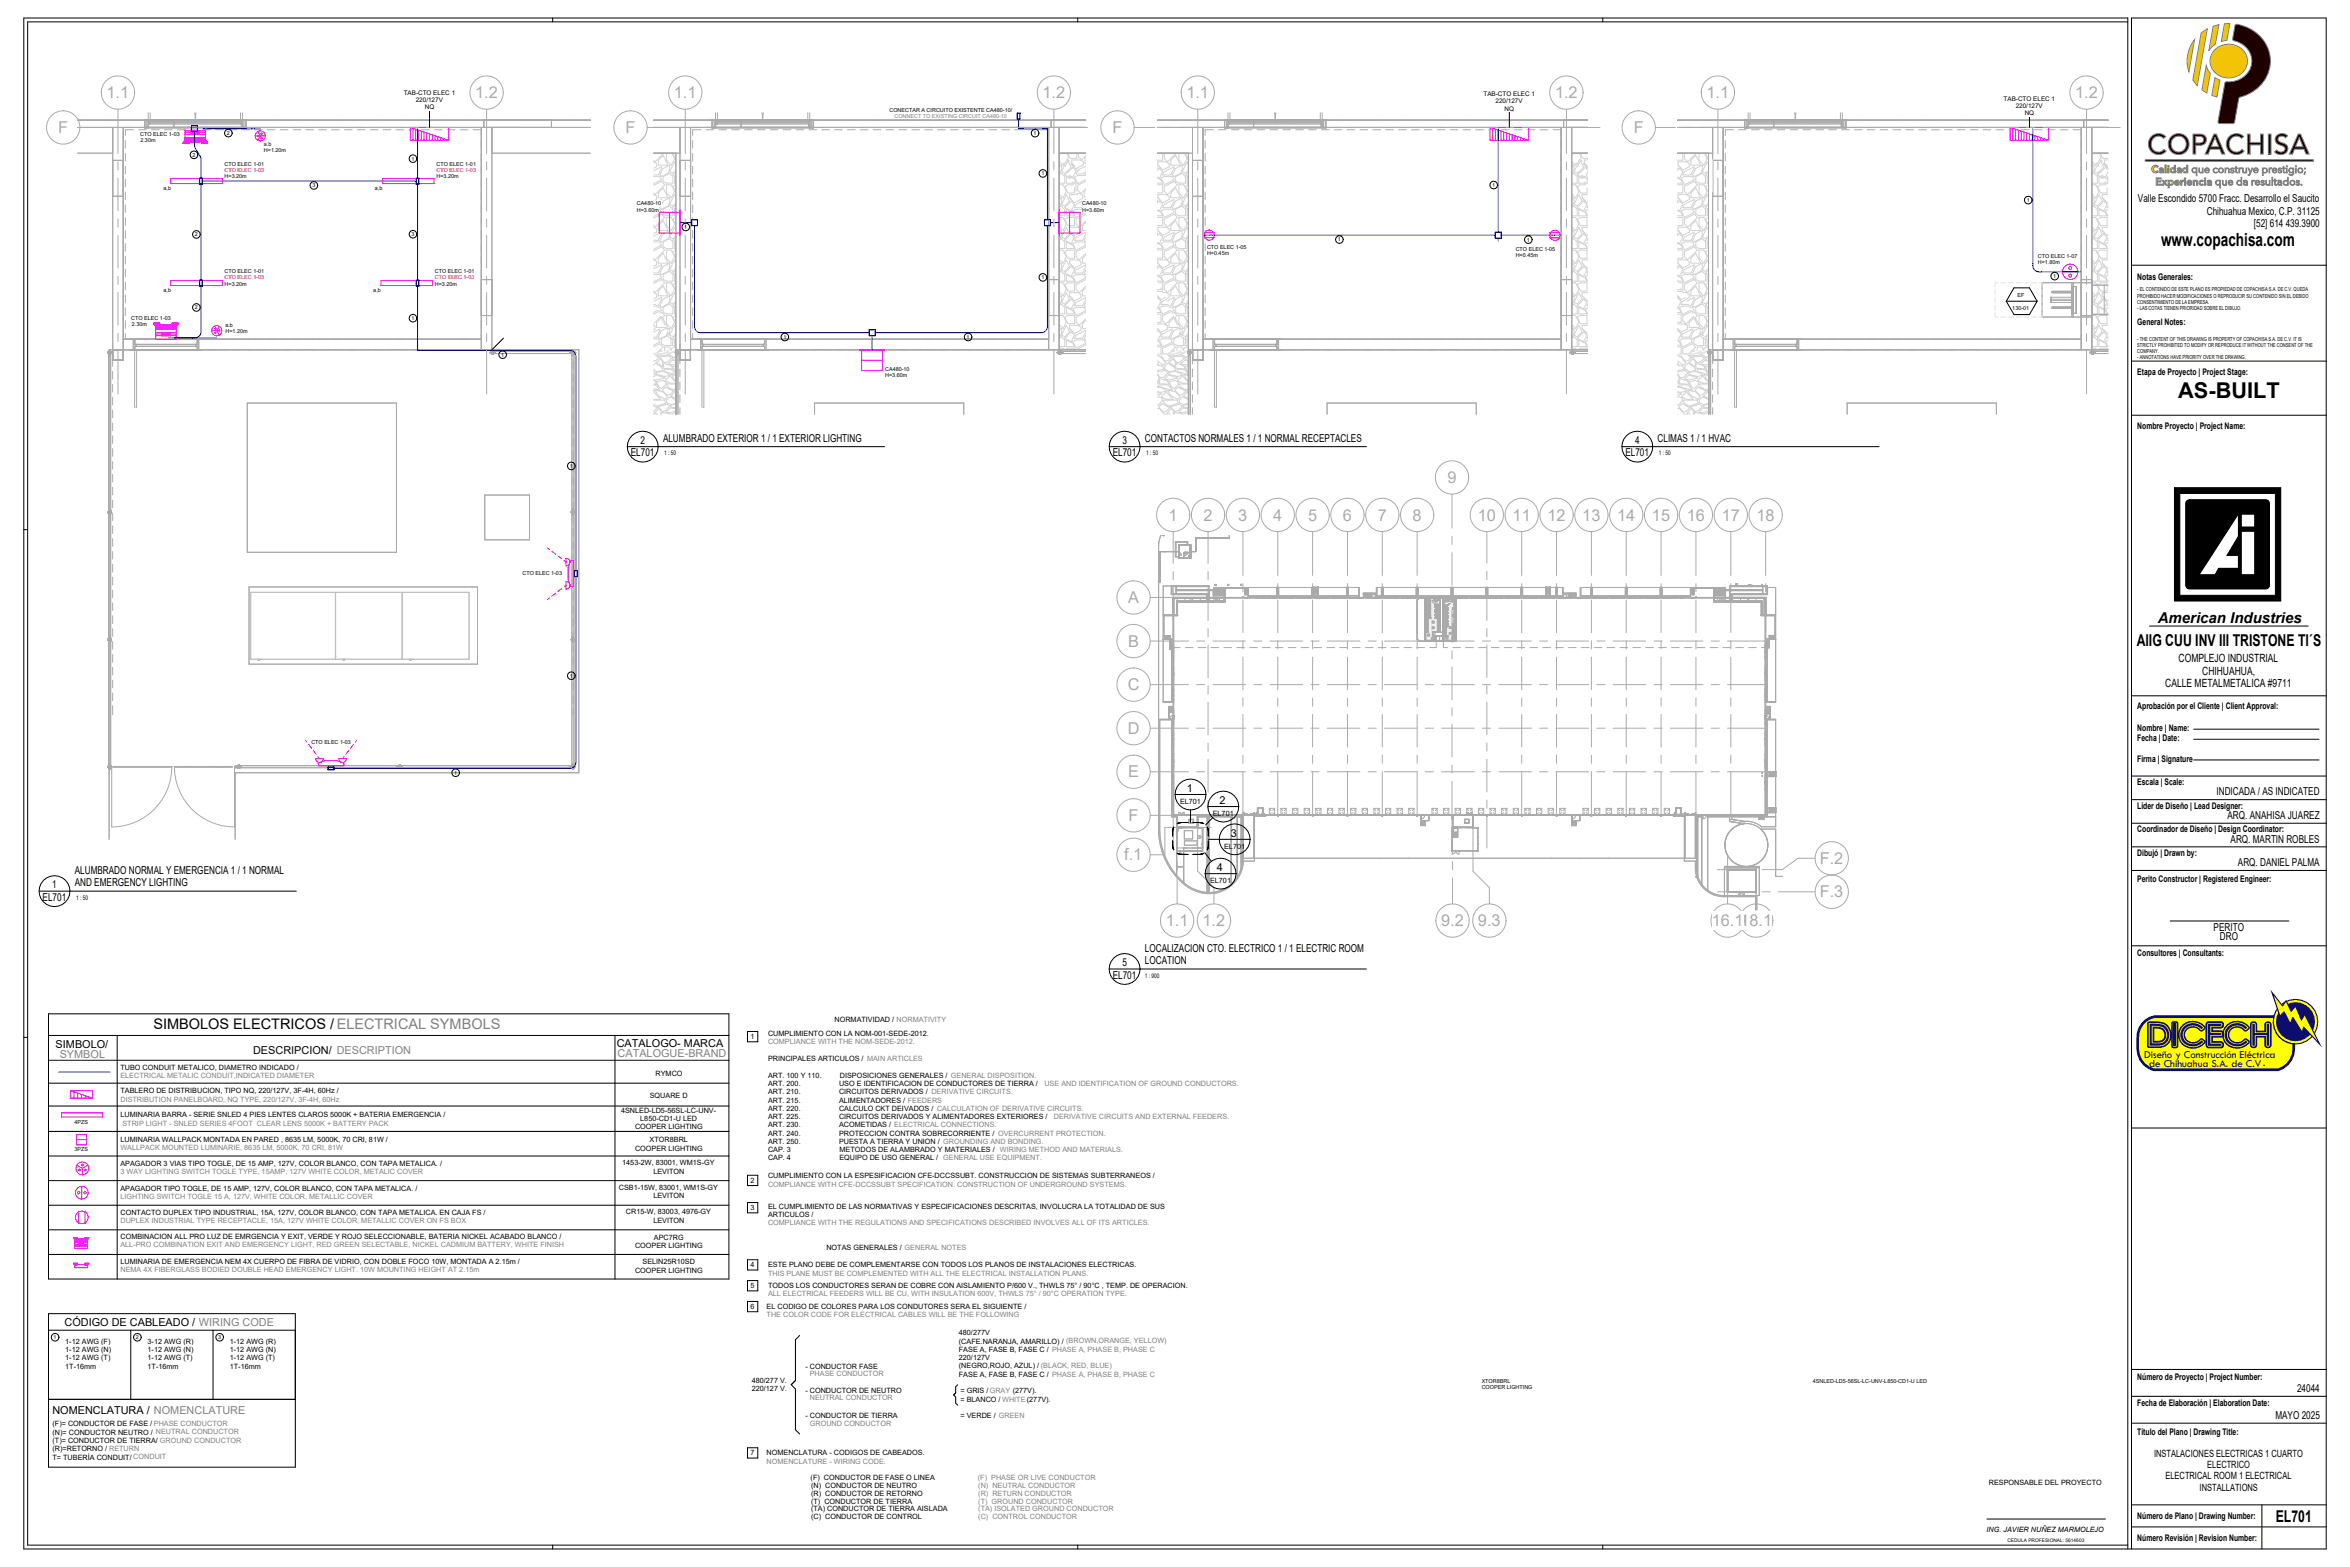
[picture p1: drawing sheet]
<svg xmlns="http://www.w3.org/2000/svg" width="914mm" height="610mm" viewBox="0 0 914 610" stroke-linecap="round" stroke-linejoin="round" font-family="sans-serif">
<defs><g id="words">
<text font-size="8.5" x="847.6" y="154.8">AS-BUILT</text>
<text font-size="7.1" x="840.9" y="95.7">www.copachisa.com</text>
<g font-size="6.4" fill="#aaa">
<text x="41.5" y="38.1">1.1</text>
<text x="184.9" y="38.2">1.2</text>
<text x="262.2" y="38.1">1.1</text>
<text x="405.6" y="38.2">1.2</text>
<text x="461.6" y="38.1">1.1</text>
<text x="605.1" y="38.2">1.2</text>
<text x="664" y="38.1">1.1</text>
<text x="807.4" y="38.2">1.2</text>
<text x="22.6" y="51.7">F</text>
<text x="243.4" y="51.7">F</text>
<text x="432.9" y="51.7">F</text>
<text x="635.7" y="51.7">F</text>
<text x="563.2" y="187.9">9</text>
<text x="454.7" y="202.5">1</text>
<text x="468.3" y="202.5">2</text>
<text x="481.8" y="202.5">3</text>
<text x="495.4" y="202.5">4</text>
<text x="509" y="202.5">5</text>
<text x="522.5" y="202.5">6</text>
<text x="536.1" y="202.5">7</text>
<text x="549.6" y="202.5">8</text>
<text x="575" y="202.5">10</text>
<text x="588.6" y="202.5">11</text>
<text x="602.1" y="202.5">12</text>
<text x="615.7" y="202.5">13</text>
<text x="629.2" y="202.5">14</text>
<text x="642.8" y="202.5">15</text>
<text x="656.4" y="202.5">16</text>
<text x="669.9" y="202.5">17</text>
<text x="683.5" y="202.5">18</text>
<text x="438.9" y="234.6">A</text>
<text x="438.9" y="251.5">B</text>
<text x="438.8" y="268.5">C</text>
<text x="438.8" y="285.4">D</text>
<text x="438.9" y="302.4">E</text>
<text x="439.1" y="319.3">F</text>
<text x="437.4" y="334.7">f.1</text>
<text x="708.1" y="336">F.2</text>
<text x="708.1" y="349.1">F.3</text>
<text x="453.6" y="360.3">1.1</text>
<text x="467.9" y="360.3">1.2</text>
<text x="560.8" y="360.3">9.2</text>
<text x="575.1" y="360.3">9.3</text>
<text x="666" y="360.3">16.1</text>
<text x="677.2" y="360.3">18.1</text>
</g>
<g font-size="6.4">
<text x="831.4" y="251.2">AIIG CUU INV III TRISTONE TI´S</text>
<text x="885.5" y="591.9">EL701</text>
</g>
<text font-size="5.8" x="839.6" y="242.3">American Industries</text>
<text font-size="5.7" x="59.7" y="400.2">SIMBOLOS ELECTRICOS / ELECTRICAL SYMBOLS</text>
<g font-size="4.4">
<text x="847.7" y="257.4">COMPLEJO INDUSTRIAL</text>
<text x="856.9" y="262.4">CHIHUAHUA,</text>
<text x="842.5" y="267.4">CALLE METALMETALICA #9711</text>
</g>
<g font-size="4.2">
<text x="831.9" y="78.7">Valle Escondido 5700 Fracc. Desarrollo el Saucito</text>
<text x="858.7" y="83.5">Chihuahua Mexico, C.P. 31125</text>
<text x="877" y="88.3">[52] 614 439.3900</text>
<text x="249.2" y="172.7">2</text>
<text x="258" y="171.8">ALUMBRADO EXTERIOR 1 / 1 EXTERIOR LIGHTING</text>
<text x="436.7" y="172.7">3</text>
<text x="445.5" y="171.8">CONTACTOS NORMALES 1 / 1 NORMAL RECEPTACLES</text>
<text x="636.2" y="172.7">4</text>
<text x="645" y="171.8">CLIMAS 1 / 1 HVAC</text>
<text x="245.5" y="177.5">EL701</text>
<text x="433" y="177.5">EL701</text>
<text x="632.5" y="177.5">EL701</text>
<text x="461.7" y="308">1</text>
<text x="862.5" y="309.3">INDICADA / AS INDICATED</text>
<text x="474.5" y="312.7">2</text>
<text x="866.8" y="318.6">ARQ. ANAHISA JUAREZ</text>
<text x="478.9" y="325.4">3</text>
<text x="867.9" y="327.8">ARQ. MARTIN ROBLES</text>
<text x="29.1" y="339.9">ALUMBRADO NORMAL Y EMERGENCIA 1 / 1 NORMAL</text>
<text x="473.4" y="338.8">4</text>
<text x="870.8" y="337">ARQ. DANIEL PALMA</text>
<text x="20.3" y="345.6">1</text>
<text x="29.1" y="344.7">AND EMERGENCY LIGHTING</text>
<text x="16.6" y="350.4">EL701</text>
<text x="861.3" y="362.1">PERITO</text>
<text x="863.8" y="365.8">DRO</text>
<text x="445.5" y="370.2">LOCALIZACION CTO. ELECTRICO 1 / 1 ELECTRIC ROOM</text>
<text x="436.7" y="375.9">5</text>
<text x="445.5" y="375">LOCATION</text>
<text x="433" y="380.7">EL701</text>
<text x="21.7" y="407.7">SIMBOLO/</text>
<text x="240" y="407.2">CATALOGO- MARCA</text>
<text x="98.5" y="410">DESCRIPCION/ DESCRIPTION</text>
<text x="25.1" y="516">CÓDIGO DE CABLEADO / WIRING CODE</text>
<text x="893.8" y="541.5">24044</text>
<text x="20.4" y="550.2">NOMENCLATURA / NOMENCLATURE</text>
<text x="885.4" y="551.9">MAYO 2025</text>
</g>
<g font-size="4.2" fill="#808080">
<text x="23.2" y="411.7">SYMBOL</text>
<text x="240.3" y="411.3">CATALOGUE-BRAND</text>
</g>
<g font-size="4.2" fill="#00007f">
<text x="834.3" y="411.8">Diseño y Construcción Eléctrica</text>
<text x="836.3" y="415.1">de Chihuahua S.A. de C.V</text>
</g>
<g font-size="3.9">
<text x="838.2" y="566.8">INSTALACIONES ELECTRICAS 1 CUARTO</text>
<text x="842.6" y="575.5">ELECTRICAL ROOM 1 ELECTRICAL</text>
<text x="858.8" y="571.2">ELECTRICO</text>
<text x="855.9" y="579.9">INSTALLATIONS</text>
</g>
<text font-size="3.7" fill="#00007f" x="880.6" y="414.6">.</text>
<g font-size="3.5">
<text x="831.6" y="109.1">Notas Generales:</text>
<text x="831.6" y="126.3">General Notes:</text>
<text x="831.6" y="145.8">Etapa de Proyecto | Project Stage:</text>
<text x="831.6" y="166.9">Nombre Proyecto | Project Name:</text>
<text x="831.6" y="276">Aprobación por el Cliente | Client Approval:</text>
<text x="831.6" y="284.2">Nombre | Name:</text>
<text x="831.6" y="288.3">Fecha | Date:</text>
<text x="831.6" y="296.5">Firma | Signature</text>
<text x="831.6" y="305.4">Escala | Scale:</text>
<text x="831.6" y="314.6">Líder de Diseño | Lead Designer:</text>
<text x="831.6" y="323.7">Coordinador de Diseño | Design Coordinator:</text>
<text x="831.6" y="332.8">Dibujó | Drawn by:</text>
<text x="831.6" y="343">Perito Constructor | Registered Engineer:</text>
<text x="831.6" y="372.1">Consultores | Consultants:</text>
<text x="831.6" y="536.9">Número de Proyecto | Project Number:</text>
<text x="831.6" y="546.9">Fecha de Elaboración | Elaboration Date:</text>
<text x="831.6" y="558.2">Título del Plano | Drawing Title:</text>
<text x="831.6" y="590.9">Número de Plano | Drawing Number:</text>
<text x="831.6" y="599.5">Número Revisión | Revision Number:</text>
</g>
<g font-size="2.8">
<text x="459.1" y="312.9">EL701</text>
<text x="471.9" y="317.5">EL701</text>
<text x="476.3" y="330.3">EL701</text>
<text x="470.8" y="343.6">EL701</text>
<text x="324.7" y="397.7">NORMATIVIDAD / NORMATIVITY</text>
<text x="292.1" y="404.2">1</text>
<text x="298.8" y="402.8">CUMPLIMIENTO CON LA NOM-001-SEDE-2012.</text>
<text x="298.8" y="412.8">PRINCIPALES ARTICULOS / MAIN ARTICLES</text>
<text x="46.9" y="416.2">TUBO CONDUIT METALICO, DIAMETRO INDICADO /</text>
<text x="255.1" y="418.4">RYMCO</text>
<text x="298.8" y="419.3">ART. 100 Y 110.</text>
<text x="326.8" y="419.3">DISPOSICIONES GENERALES / GENERAL DISPOSITION.</text>
<text x="46.9" y="425.2">TABLERO DE DISTRIBUCION, TIPO NQ, 220/127V, 3F-4H, 60Hz /</text>
<text x="298.8" y="422.5">ART. 200.</text>
<text x="298.8" y="425.7">ART. 210.</text>
<text x="326.5" y="422.5">USO E IDENTIFICACION DE CONDUCTORES DE TIERRA /</text>
<text x="326.5" y="425.7">CIRCUITOS DERIVADOS / DERIVATIVE CIRCUITS.</text>
<text x="252.8" y="427.3">SQUARE D</text>
<text x="298.8" y="429">ART. 215.</text>
<text x="326.5" y="429">ALIMENTADORES / FEEDERS</text>
<text x="46.9" y="434.6">LUMINARIA BARRA - SERIE SNLED 4 PIES LENTES CLAROS 5000K + BATERIA EMERGENCIA /</text>
<text x="241.7" y="432.9">4SNLED-LD5-56SL-LC-UNV-</text>
<text x="249.1" y="436.1">L850-CD1-U LED</text>
<text x="298.8" y="432.2">ART. 220.</text>
<text x="298.8" y="435.3">ART. 225.</text>
<text x="326.5" y="432.2">CALCULO CKT DEIVADOS / CALCULATION OF DERIVATIVE CIRCUITS.</text>
<text x="326.5" y="435.3">CIRCUITOS DERIVADOS Y ALIMENTADORES EXTERIORES /</text>
<text x="247.1" y="439.4">COOPER LIGHTING</text>
<text x="298.8" y="438.5">ART. 230.</text>
<text x="298.8" y="441.8">ART. 240.</text>
<text x="326.5" y="438.5">ACOMETIDAS / ELECTRICAL CONNECTIONS.</text>
<text x="326.5" y="441.8">PROTECCION CONTRA SOBRECORRIENTE / OVERCURRENT PROTECTION.</text>
<text x="46.9" y="444.3">LUMINARIA WALLPACK MONTADA EN PARED , 8635 LM, 5000K, 70 CRI, 81W /</text>
<text x="247.1" y="447.6">COOPER LIGHTING</text>
<text x="252.8" y="444.4">XTOR8BRL</text>
<text x="298.8" y="445">ART. 250.</text>
<text x="298.8" y="448.3">CAP. 3</text>
<text x="326.5" y="445">PUESTA A TIERRA Y UNION / GROUNDING AND BONDING.</text>
<text x="326.6" y="448.3">METODOS DE ALAMBRADO Y MATERIALES /</text>
<text x="46.9" y="453.6">APAGADOR 3 VIAS TIPO TOGLE, DE 15 AMP, 127V, COLOR BLANCO, CON TAPA METALICA. /</text>
<text x="242.1" y="453.3">1453-2W, 83001, WM1S-GY</text>
<text x="298.8" y="451.4">CAP. 4</text>
<text x="326.6" y="451.4">EQUIPO DE USO GENERAL / GENERAL USE EQUIPMENT.</text>
<text x="254.2" y="456.6">LEVITON</text>
<text x="292.1" y="460.2">2</text>
<text x="298.8" y="458.5">CUMPLIMIENTO CON LA ESPESIFICACION CFE-DCCSSUBT. CONSTRUCCION DE SISTEMAS SUBTERRANEOS /</text>
<text x="46.9" y="463.2">APAGADOR TIPO TOGLE, DE 15 AMP, 127V, COLOR BLANCO, CON TAPA METALICA. /</text>
<text x="240.8" y="462.9">CSB1-15W, 83001, WM1S-GY</text>
<text x="254.2" y="466.1">LEVITON</text>
<text x="46.9" y="472.8">CONTACTO DUPLEX TIPO INDUSTRIAL, 15A, 127V, COLOR BLANCO, CON TAPA METALICA. EN CAJA FS /</text>
<text x="243.6" y="472.5">CR15-W, 83003, 4976-GY</text>
<text x="292.1" y="470.8">3</text>
<text x="298.8" y="470.2">EL CUMPLIMIENTO DE LAS NORMATIVAS Y ESPECIFICACIONES DESCRITAS, INVOLUCRA LA TOTALIDAD DE SUS</text>
<text x="298.8" y="473.5">ARTICULOS /</text>
<text x="254.2" y="475.7">LEVITON</text>
<text x="46.9" y="482.2">COMBINACION ALL PRO LUZ DE EMRGENCIA Y EXIT, VERDE Y ROJO SELECCIONABLE, BATERIA NICKEL ACABADO BLANCO /</text>
<text x="247.1" y="485.6">COOPER LIGHTING</text>
<text x="254.4" y="482.3">APC7RG</text>
<text x="46.9" y="491.8">LUMINARIA DE EMERGENCIA NEM 4X CUERPO DE FIBRA DE VIDRIO, CON DOBLE FOCO 10W, MONTADA A 2.15m /</text>
<text x="250" y="491.9">SELIN25R10SD</text>
<text x="321.6" y="486.2">NOTAS GENERALES / GENERAL NOTES</text>
<text x="247.1" y="495.1">COOPER LIGHTING</text>
<text x="292.1" y="493">4</text>
<text x="298.8" y="492.9">ESTE PLANO DEBE DE COMPLEMENTARSE CON TODOS LOS PLANOS DE INSTALACIONES ELECTRICAS.</text>
<text x="292.1" y="501.1">5</text>
<text x="298.8" y="501">TODOS LOS CONDUCTORES SERAN DE COBRE CON AISLAMIENTO P/600 V., THWLS 75° / 90°C , TEMP. DE OPERACION.</text>
<text x="292.1" y="509.3">6</text>
<text x="298.3" y="509.2">EL CODIGO DE COLORES PARA LOS CONDUTORES SERA EL SIGUIENTE /</text>
<text x="373.1" y="519.5">480/277V</text>
<text x="25.4" y="522.8">1-12 AWG (F)</text>
<text x="25.4" y="526">1-12 AWG (N)</text>
<text x="57.4" y="522.8">3-12 AWG (R)</text>
<text x="57.4" y="526">1-12 AWG (N)</text>
<text x="89.4" y="522.8">1-12 AWG (R)</text>
<text x="89.4" y="526">1-12 AWG (N)</text>
<text x="373.1" y="522.7">(CAFE.NARANJA, AMARILLO) / (BROWN,ORANGE, YELLOW)</text>
<text x="373.1" y="526">FASE A, FASE B, FASE C / PHASE A, PHASE B, PHASE C</text>
<text x="25.4" y="529.2">1-12 AWG (T)</text>
<text x="25.4" y="532.5">1T-16mm</text>
<text x="57.4" y="529.2">1-12 AWG (T)</text>
<text x="57.4" y="532.5">1T-16mm</text>
<text x="89.4" y="529.2">1-12 AWG (T)</text>
<text x="89.4" y="532.5">1T-16mm</text>
<text x="313.4" y="532.4">- CONDUCTOR FASE</text>
<text x="373.1" y="529.1">220/127V</text>
<text x="373.1" y="532.3">(NEGRO,ROJO, AZUL) / (BLACK, RED, BLUE)</text>
<text x="292.5" y="538.2">480/277 V.</text>
<text x="373.1" y="535.6">FASE A, FASE B, FASE C / PHASE A, PHASE B, PHASE C</text>
<text x="292.5" y="541.3">220/127 V.</text>
<text x="313.4" y="541.8">- CONDUCTOR DE NEUTRO</text>
<text x="373.7" y="541.8">= GRIS /GRAY (277V).</text>
<text x="373.7" y="545.2">= BLANCO / WHITE (277V).</text>
<text x="313.4" y="551.8">- CONDUCTOR DE TIERRA</text>
<text x="373.7" y="551.7">= VERDE / GREEN</text>
<text x="20.4" y="554.8">(F)= CONDUCTOR DE FASE /</text>
<text x="20.4" y="558.1">(N)= CONDUCTOR NEUTRO /</text>
<text x="20.4" y="561.3">(T)= CONDUCTOR DE TIERRA/</text>
<text x="20.4" y="564.5">(R)=RETORNO /</text>
<text x="20.4" y="567.8">T= TUBERÍA CONDUIT/</text>
<text x="292.1" y="566.2">7</text>
<text x="298.3" y="566.1">NOMENCLATURA - CODIGOS DE CABEADOS.</text>
<text x="315.4" y="575.9">(F) CONDUCTOR DE FASE O LINEA</text>
<text x="315.6" y="578.9">(N) CONDUCTOR DE NEUTRO</text>
<text x="315.6" y="581.9">(R) CONDUCTOR DE RETORNO</text>
<text x="773.9" y="577.7">RESPONSABLE DEL PROYECTO</text>
<text x="315.6" y="584.9">(T) CONDUCTOR DE TIERRA</text>
<text x="315.6" y="587.9">(TA) CONDUCTOR DE TIERRA AISLADA</text>
<text x="315.6" y="590.9">(C) CONDUCTOR DE CONTROL</text>
<text x="773" y="595.9">ING. JAVIER NUÑEZ MARMOLEJO</text>
</g>
<g font-size="2.8" fill="#808080">
<text x="298.8" y="406">COMPLIANCE WITH THE NOM-SEDE-2012.</text>
<text x="46.9" y="419.5">ELECTRICAL METALIC CONDUIT,INDICATED DIAMETER</text>
<text x="406.4" y="422.5">USE AND IDENTIFICATION OF GROUND CONDUCTORS.</text>
<text x="46.9" y="428.6">DISTRIBUTION PANELBOARD, NQ TYPE, 220/127V, 3F-4H, 60Hz</text>
<text x="410" y="435.3">DERIVATIVE CIRCUITS AND EXTERNAL FEEDERS.</text>
<text x="47.7" y="438.2">STRIP LIGHT - SNLED SERIES 4FOOT CLEAR LENS 5000K + BATTERY PACK</text>
<text x="46.9" y="447.3">WALLPACK MOUNTED LUMINARIE, 8635 LM, 5000K, 70 CRI, 81W</text>
<text x="389.1" y="448.3">WIRING METHOD AND MATERIALS.</text>
<text x="46.9" y="456.7">3 WAY LIGHTING SWITCH TOGLE TYPE, 15AMP, 127V WHITE COLOR, METALIC COVER</text>
<text x="298.8" y="461.8">COMPLIANCE WITH CFE-DCCSSUBT SPECIFICATION. CONSTRUCTION OF UNDERGROUND SYSTEMS.</text>
<text x="46.9" y="466.2">LIGHTING SWITCH TOGLE 15 A, 127V, WHITE COLOR, METALLIC COVER</text>
<text x="46.9" y="475.8">DUPLEX INDUSTRIAL TYPE RECEPTACLE, 15A, 127V WHITE COLOR, METALLIC COVER ON FS BOX</text>
<text x="298.8" y="476.7">COMPLIANCE WITH THE REGULATIONS AND SPECIFICATIONS DESCRIBED INVOLVES ALL OF ITS ARTICLES.</text>
<text x="46.9" y="485.2">ALL-PRO COMBINATION EXIT AND EMERGENCY LIGHT, RED GREEN SELECTABLE, NICKEL CADMIUM BATTERY, WHITE FINISH</text>
<text x="46.9" y="494.8">NEMA 4X FIBERGLASS BODIED DOUBLE HEAD EMERGENCY LIGHT. 10W MOUNTING HEIGHT AT 2.15m</text>
<text x="298.8" y="496.2">THIS PLANE MUST BE COMPLEMENTED WITH ALL THE ELECTRICAL INSTALLATION PLANS.</text>
<text x="298.8" y="504.3">ALL ELECTRICAL FEEDERS WILL BE CU, WITH INSULATION 600V, THWLS 75° / 90°C OPERATION TYPE.</text>
<text x="298.3" y="512.5">THE COLOR CODE FOR ELECTRICAL CABLES WILL BE THE FOLLOWING</text>
<text x="315.1" y="535.4">PHASE CONDUCTOR</text>
<text x="315.1" y="544.8">NEUTRAL CONDUCTOR</text>
<text x="59.9" y="554.8">PHASE CONDUCTOR</text>
<text x="315.1" y="554.8">GROUND CONDUCTOR</text>
<text x="60.7" y="558">NEUTRAL CONDUCTOR</text>
<text x="62.2" y="561.3">GROUND CONDUCTOR</text>
<text x="42.5" y="564.5">RETURN</text>
<text x="51.9" y="567.7">CONDUIT</text>
<text x="298.3" y="569.5">NOMENCLATURE - WIRING CODE.</text>
<text x="380.5" y="575.9">(F) PHASE OR LIVE CONDUCTOR</text>
<text x="380.6" y="578.9">(N) NEUTRAL CONDUCTOR</text>
<text x="380.6" y="581.9">(R) RETURN CONDUCTOR</text>
<text x="380.6" y="584.9">(T) GROUND CONDUCTOR</text>
<text x="380.6" y="587.9">(TA) ISOLATED GROUND CONDUCTOR</text>
<text x="380.6" y="590.9">(C) CONTROL CONDUCTOR</text>
</g>
<g font-size="2.5">
<text x="157.1" y="36.9">TAB-CTO ELEC 1</text>
<text x="161.8" y="39.7">220/127V</text>
<text x="577.2" y="37.4">TAB-CTO ELEC 1</text>
<text x="581.9" y="40.2">220/127V</text>
<text x="779.6" y="39.3">TAB-CTO ELEC 1</text>
<text x="165.3" y="42.5">NQ</text>
<text x="585.4" y="43">NQ</text>
<text x="784.3" y="42">220/127V</text>
<text x="787.8" y="44.8">NQ</text>
<text x="258.5" y="177.1">1 : 50</text>
<text x="446" y="177.1">1 : 50</text>
<text x="645.5" y="177.1">1 : 50</text>
<text x="29.6" y="350">1 : 50</text>
<text x="445.5" y="380.3">1 : 900</text>
</g>
<g font-size="2.1">
<text x="346.1" y="43.4">CONECTAR A CIRCUITO EXISTENTE CA480-10/</text>
<text x="54.5" y="53">CTO ELEC 1-03</text>
<text x="88.3" y="52.5">2</text>
<text x="402.2" y="52.6">1</text>
<text x="54.6" y="55.3">2.30m</text>
<text x="102.7" y="56.7">a,b</text>
<text x="102.7" y="59">H=1.20m</text>
<text x="74.9" y="61">2</text>
<text x="87.4" y="64.6">CTO ELEC 1-01</text>
<text x="160.1" y="62.5">1</text>
<text x="169.8" y="64.6">CTO ELEC 1-01</text>
<text x="87.4" y="69.4">H=3.20m</text>
<text x="169.8" y="69.4">H=3.20m</text>
<text x="405.2" y="68.2">1</text>
<text x="63.6" y="73.8">a,b</text>
<text x="121.5" y="72.9">3</text>
<text x="145.9" y="73.8">a,b</text>
<text x="580.6" y="72.7">1</text>
<text x="247.8" y="82.3">H=3.60m</text>
<text x="247.8" y="79.9">CA480-10</text>
<text x="421" y="82.3">H=3.60m</text>
<text x="421" y="79.9">CA480-10</text>
<text x="788.6" y="78.6">1</text>
<text x="266.2" y="89.1">1</text>
<text x="75.8" y="92">2</text>
<text x="160.1" y="91.9">3</text>
<text x="520.6" y="93.9">1</text>
<text x="594.1" y="94">1</text>
<text x="469.7" y="96.8">CTO ELEC 1-05</text>
<text x="469.7" y="99.2">H=0.45m</text>
<text x="589.8" y="97.6">CTO ELEC 1-05</text>
<text x="589.8" y="100">H=0.45m</text>
<text x="792.9" y="100.5">CTO ELEC 1-07</text>
<text x="87.4" y="106.3">CTO ELEC 1-01</text>
<text x="169.2" y="106.3">CTO ELEC 1-01</text>
<text x="792.9" y="102.9">H=1.80m</text>
<text x="63.6" y="113.5">a,b</text>
<text x="87.4" y="111.1">H=3.20m</text>
<text x="145.3" y="113.5">a,b</text>
<text x="169.2" y="111.1">H=3.20m</text>
<text x="405.2" y="108.7">1</text>
<text x="798.9" y="108.2">1</text>
<text x="831.6" y="113.4">- EL CONTENIDO DE ESTE PLANO ES PROPIEDAD DE COPACHISA S.A. DE C.V. QUEDA</text>
<text x="785" y="115.7">EF</text>
<text x="831.6" y="115.8">PROHIBIDO HACER MODIFICACIONES O REPRODUCIR SU CONTENIDO SIN EL DEBIDO</text>
<text x="831.6" y="118.1">CONSENTIMIENTO DE LA EMPRESA.</text>
<text x="51.1" y="124.7">CTO ELEC 1-03</text>
<text x="75.8" y="120.4">2</text>
<text x="160.1" y="124.5">1</text>
<text x="783" y="120.7">130-01</text>
<text x="831.6" y="120.5">- LAS COTAS TIENEN PRIORIDAD SOBRE EL DIBUJO.</text>
<text x="51.3" y="126.9">2.30m</text>
<text x="87.7" y="127">a,b</text>
<text x="87.7" y="129.4">H=1.20m</text>
<text x="304.8" y="131.9">1</text>
<text x="376.1" y="131.9">1</text>
<text x="831.6" y="132.6">- THE CONTENT OF THIS DRAWING IS PROPERTY OF COPACHISA S.A. DE C.V. IT IS</text>
<text x="831.6" y="135">STRICTLY PROHIBITED TO MODIFY OR REPRODUCE IT WITHOUT THE CONSENT OF THE</text>
<text x="831.6" y="137.3">COMPANY.</text>
<text x="195" y="138.7">1</text>
<text x="831.6" y="139.7">- ANNOTATIONS HAVE PRIORITY OVER THE DRAWING.</text>
<text x="344.4" y="146.6">H=3.60m</text>
<text x="344.4" y="144.2">CA480-10</text>
<text x="221.7" y="182">1</text>
<text x="203.3" y="223.8">CTO ELEC 1-03</text>
<text x="221.7" y="263.6">1</text>
<text x="121.1" y="289.6">CTO ELEC 1-03</text>
<text x="176.7" y="301.4">1</text>
<text x="29" y="437.2">4PZS</text>
<text x="29" y="447.7">3PZS</text>
<text x="20.9" y="521">1</text>
<text x="52.9" y="521">2</text>
<text x="84.9" y="521">3</text>
<text x="576.5" y="537.9">XTOR8BRL</text>
<text x="705.4" y="537.9">4SNLED-LD5-56SL-LC-UNV-L850-CD1-U LED</text>
<text x="576.5" y="540.3">COOPER LIGHTING</text>
</g>
<text font-size="2.1" fill="#808080" x="348" y="46">CONNECT TO EXISTING CIRCUIT CA480-10</text>
<g font-size="2.1" fill="#f00">
<text x="87.4" y="67">CTO ELEC 1-03</text>
<text x="169.8" y="67">CTO ELEC 1-03</text>
<text x="87.4" y="108.7">CTO ELEC 1-03</text>
<text x="169.2" y="108.7">CTO ELEC 1-03</text>
</g>
<text font-size="1.9" x="781.1" y="599.9">CEDULA PROFESIONAL: 5614603</text>
</g></defs>
<g fill="#f0f">
<path d="M63 129.3h3.2v1.3h-3.2z"/>
<path d="M74.4 50.9h3.2v1.4h-3.2z"/>
<path d="M60.6 127.2v.8h8v-.8l-2.2-.8h-3.6zM67 125.7a1.2 1.2 0 0 0 1.2 1.2 1.2 1.2 0 0 0 1.2-1.2zM59.8 125.7a1.2 1.2 0 0 0 1.2 1.2 1.2 1.2 0 0 0 1.2-1.2z"/>
<path d="M78.7 55l-.3 .8h2.4a1.2 1.2 0 0 0-.7-1.1 1.2 1.2 0 0 0-1.4 .3zM71.5 55l-.3 .8h2.4a1.2 1.2 0 0 0-.7-1.1 1.2 1.2 0 0 0-1.4 .3zM72 53.6v.8l2.2 .8h3.6l2.2-.8v-.8z"/>
</g>
<g fill="none" stroke="#aaa" stroke-width=".39">
<path d="M30.2 49.6h199.5M30.2 46.7h199.5M30.2 59.6h13.7M43.9 49.6l-.1 87.9M48 49.6v86.5M48.8 54.7v3M48.8 59.7v3M52 50.5h-3.2v2.2M54 50.5h3M56.3 49.8h.1M56.3 46.7h.1M56.3 46.6v3.2"/>
<path d="M56.3 49.6h.1M56.3 49.8h39.4M56.3 49.7v.1M56.4 46.6h.1M56.3 46.6h39.4M56.4 46.7h39.3M56.8 46.7h.1M56.8 49.6h.1M57.2 46.7v2.9M57.7 47.5h36.6M57.7 43.9v3.6M57.7 49.7h.1"/>
<path d="M57.7 46.6h.1M57.7 47.5h.1M57.7 47.4h.1M58.2 47.5h.1M58.2 48.2h.1M58.2 47.5v.7M58.4 43.9v2.8M59 50.5h3M64 50.5h3M67.6 46.7v2.9M69 50.5h3M74 50.5h3"/>
<path d="M75.8 43.9l.2 3.6M76.3 43.9l-.2 3.6M79 50.5h3M84 50.5h3M89 50.5h3M93.6 43.9v2.8M93.9 47.5v.7M93.9 48.2h.1M93.9 47.5h.1M93.9 46.7v2.9M94 50.5h3M94.3 48.2v.1"/>
<path d="M94.3 48.2h.1M94.3 48.2h-36.5l-.1 1.5M94.3 47.4h.1M94.3 43.9v3.6M94.3 46.6h.1M94.3 49.7h.1M94.3 48.2v1.5M94.9 46.7v2.9M95.3 46.7h.1M95.3 49.6h.1M95.7 46.7h.1M95.7 49.6h.1"/>
<path d="M95.7 46.6h.1M95.7 49.7v.1M95.7 46.6v3.2M95.7 49.8h.1M99 50.5h3M104 50.5h3M109 50.5h3M114 50.5h3M119 50.5h3M124 50.5h3M129 50.5h3.1M134.1 50.5h3"/>
<path d="M139.1 50.5h3M144.1 50.5h3M149.1 50.5h3M154.1 50.5h3M159.1 50.5h3M164.1 50.5h3M169.1 50.5h3M174.1 50.5h3M179.1 50.5h3M184.1 50.5h3.2M187.3 49.6v86.5M188.3 46.7v2.9"/>
<path d="M191.4 49.6v86.5M191.4 59.6h38.3M214.6 46.7v2.9M254.3 49.6h168.2M254.3 46.7h168.2M254.3 59.6h10.3M263 59.6v101.6M264.6 49.6v87M268.7 49.6v86.5M269.5 54.7v3M269.5 59.7v3M272.7 50.5h-3.2v2.2"/>
<path d="M274.7 50.5h3M277.1 49.8h.1M277.1 46.7h.1M277.1 46.6v3.2M277.1 49.6h.1M277.1 49.8h39.4M277.1 49.7v.1M277.1 46.6h.1M277.1 46.6h39.3M277.1 46.7h39.3M277.5 46.7h.1M277.5 49.6h.1"/>
<path d="M277.9 46.7v2.9M278.4 47.5h36.7M278.4 43.9v3.6M278.5 49.7h.1M278.4 46.6h.1M278.4 48.2l.1 1.5M278.5 47.4h-.1M278.5 48.2h-.1M278.5 48.2h36.5M278.5 48.2v.1M278.9 47.5h.1M278.9 48.2h.1"/>
<path d="M278.9 47.5v.7M279.2 43.9v2.8M279.7 50.5h3M284.7 50.5h3M288.4 46.7v2.9M289.7 50.5h3M294.7 50.5h3M296.5 43.9l.2 3.6M297 43.9l-.2 3.6M299.7 50.5h3M304.7 50.5h3M309.7 50.5h3"/>
<path d="M314.3 43.9v2.8M314.6 47.5v.7M314.6 48.2h.1M314.6 47.5h.1M314.7 46.7v2.9M314.7 50.5h3M315 48.2l.1 .1M315 48.2h.1M315.1 47.4h-.1M315.1 43.9v3.6M315.1 46.6h.1M315.1 47.4h.1"/>
<path d="M315.1 49.7h.1M315.1 48.2v1.5M315.6 46.7v2.9M316 46.7h.1M316 49.6h.1M316.4 46.7h.1M316.4 49.6h.1M316.4 46.6h.1M316.4 49.7v.1M316.5 46.7h-.1M316.5 46.6v3.2M316.5 49.8h.1"/>
<path d="M319.8 50.5h3M324.8 50.5h3M329.8 50.5h3M334.8 50.5h3M339.8 50.5h3M344.8 50.5h3M349.8 50.5h3M354.8 50.5h3M359.8 50.5h3M364.8 50.5h3M369.8 50.5h3M374.8 50.5h3"/>
<path d="M379.8 50.5h3M384.8 50.5h3M389.8 50.5h3M394.8 50.5h3M399.8 50.5h3M404.8 50.5h3.2M408 49.6v86.5M409 46.7v2.9M412.1 59.6h10.4M412.1 49.6v86.5M450.3 49.6h167.6M450.3 46.7h167.6"/>
<path d="M450.3 59.6h13.7M462.4 59.6v101.6M464 49.6v87M468.1 49.6v86.5M468.9 54.7v3M468.9 59.7v3M472.1 50.5h-3.2v2.2M474.1 50.5h3M476.5 49.8h.1M476.5 46.7h.1M476.5 46.6v3.2M476.5 49.6h.1"/>
<path d="M476.5 49.8h39.4M476.5 49.7v.1M476.5 46.6h.1M476.5 46.6h39.4M476.5 46.7h39.4M476.9 46.7h.1M476.9 49.6h.1M477.3 46.7v2.9M477.8 47.5h36.7M477.8 43.9v3.6M477.9 46.6h.1M477.9 46.6v.8"/>
<path d="M477.9 48.2l-.1 1.6zM477.9 48.2h.1M477.9 48.2h36.6M478.3 47.5h.1M478.4 48.2h.1M478.4 47.5v.7M478.6 43.9v2.8M479.1 50.5h3M484.1 50.5h3M487.8 46.7v2.9M489.1 50.5h3M494.1 50.5h3.1"/>
<path d="M495.9 43.9l.2 3.6M496.4 43.9l-.2 3.6M499.2 50.5h3M504.2 50.5h3M509.2 50.5h3M513.7 43.9v2.8M514 47.5v.7M514 48.2h.1M514 47.5h.1M514.1 46.7v2.9M514.2 50.5h3M514.5 48.2h.1"/>
<path d="M514.5 47.4h.1M514.5 43.9v3.6M514.5 46.6h.1M514.5 49.7h.1M514.5 48.2v1.5M515 46.7v2.9M515.4 46.7h.1M515.4 49.6h.1M515.9 46.7h.1M515.9 49.6h.1M515.9 46.6h.1M515.9 49.7v.1"/>
<path d="M515.9 46.6v3.2M515.9 49.8h.1M519.2 50.5h3M524.2 50.5h3M529.2 50.5h3M534.2 50.5h3M539.2 50.5h3M544.2 50.5h3M549.2 50.5h3M554.2 50.5h3M559.2 50.5h3M564.2 50.5h3"/>
<path d="M569.2 50.5h3M574.2 50.5h3M579.2 50.5h3M584.2 50.5h3M589.2 50.5h3M594.2 50.5h3M599.3 50.5h3M604.3 50.5h3.1M607.4 49.6v86.5M608.4 46.7v2.9M611.6 59.6h6.3M611.6 49.6v86.5"/>
<path d="M652.7 49.6h167.6M652.7 46.7h167.6M652.7 59.6h13.7M664.8 59.6v101.6M666.4 49.6v86.5M670.5 49.6v86.5M671.3 54.7v3M671.3 59.7v3M674.5 50.5h-3.2v2.2M676.5 50.5h3M678.9 49.8h.1M678.9 46.7h.1"/>
<path d="M678.9 46.6v3.2M678.9 49.6h.1M678.9 49.8h39.4M678.9 49.7v.1M678.9 46.6h.1M678.9 46.6h39.3M678.9 46.7h39.3M679.3 46.7h.1M679.3 49.6h.1M679.7 46.7v2.9M680.2 47.5h36.7M680.2 43.9v3.6"/>
<path d="M680.3 49.7h.1M680.2 46.6h.1M680.2 48.2l.1 1.5M680.3 47.5h.1M680.3 47.4h.1M680.3 48.2h.1M680.3 48.2h36.6M680.7 47.5h.1M680.7 48.2h.1M680.7 47.5v.7M681 43.9v2.8M681.5 50.5h3"/>
<path d="M686.5 50.5h3M690.2 46.7v2.9M691.5 50.5h3M696.5 50.5h3M698.3 43.9l.2 3.6M698.8 43.9l-.2 3.6M701.5 50.5h3M706.5 50.5h3M711.5 50.5h3.1M716.1 43.9v2.8M716.4 48.2h.1M716.4 47.5h.1"/>
<path d="M716.5 46.7v2.9M716.6 50.5h3M716.9 48.3h.1M716.9 48.2v1.6zM716.9 47.4h-.1M716.9 43.9v3.6M716.9 46.6v.9M716.9 46.6h.1M717.4 46.7v2.9M717.8 46.7h.1M717.8 49.6h.1M718.2 46.7v2.9"/>
<path d="M718.2 46.6h.1M718.2 46.7h.1M718.3 49.6h.1M718.3 49.7l-.1 .1M718.3 46.7h-.1M718.3 46.6v3.2M718.3 49.8h.1M721.6 50.5h3M726.6 50.5h3M731.6 50.5h3M736.6 50.5h3M741.6 50.5h3"/>
<path d="M746.6 50.5h3M751.6 50.5h3M756.6 50.5h3M761.6 50.5h3M766.6 50.5h3M771.6 50.5h3M776.6 50.5h3M781.6 50.5h3M786.6 50.5h3M791.6 50.5h3M796.6 50.5h3M801.6 50.5h3"/>
<path d="M806.6 50.5h3.2M809.8 49.6v86.5M810.8 46.7v2.9M813.9 59.6h6.4M813.9 49.6v86.5M43.9 62.4h4.1M43.9 76.4h4.1M48.8 64.7v3M48.8 69.7v3M48.8 74.7v3M48.8 79.7v3M264.6 62.4h4.1"/>
<path d="M264.6 76.4h4.1M269.5 64.7v3M269.5 69.7v3M269.5 74.7v3M269.5 79.7v3M464 62.4h4.1M464 76.4h4.1M468.9 64.7v3M468.9 69.7v3M468.9 74.7v3M468.9 79.7v3M666.4 62.4h4.1"/>
<path d="M666.4 76.4h4.1M671.3 64.7v3M671.3 69.7v3M671.3 74.7v3M671.3 79.7v3M48.8 84.7v3M48.8 89.7v3M48.8 94.7v3M48.8 99.7v3M269.5 84.7v3M269.5 89.7v3M269.5 94.7v3"/>
<path d="M269.5 99.7v3M468.9 84.7v3M468.9 89.7v3M468.9 94.7v3M468.9 99.7v3M671.3 84.7v3M671.3 89.7v3M671.3 94.7v3M671.3 99.7v3M48.8 104.7v3M48.8 109.7v3M48.8 114.7v3"/>
<path d="M48.8 119.7v3M187.3 108.8h4.1M269.5 104.7v3M269.5 109.7v3M269.5 114.7v3M269.5 119.7v3M408 108.8h4.1M468.9 104.7v3M468.9 109.7v3M468.9 114.7v3M468.9 119.7v3M607.4 108.8h4.2"/>
<path d="M671.3 104.7v3M671.3 109.7v3M671.3 114.7v3M671.3 119.7v3M797.9 116.2v1M797.9 115.6v2.1M797.9 115.6h8.3v2.1h-8.3M797.9 115.6v.6M797.9 117.2v.5M797.9 116.2h.3M797.9 117.2h.3M798.2 116.2v-.6v2.1v-.5"/>
<path d="M798.2 116.2v1M798.2 116.4h8v.5h-8zM798.9 113.4v.5M798.9 119.5v.5M806.2 111.5h1.6v10.3h-1.6zM806.2 110v13.3h.5v-13.3M806.2 119.5h-7.8v.5h7.8M806.2 113.4h-7.8v.5h7.8M807.8 111.4v10.5h-1.1v-10.4v10.3M809.8 108.8h4.1M813.9 109.2v14.9M813.9 110.2h.1"/>
<path d="M813.9 110.9h6.4M814 110h-19.4v13.3h19.4M818.8 110.9v11.5M42.3 137.2h.8v161.1h-.8zM42.6 137.8l.1 .4zM42.6 136.1l.1 .5v-.5M42.6 137.8h.1M42.6 136.5h.1M42.7 136.7a.5 .5 0 0 0-.5 .5 .5 .5 0 0 0 .5 .5M42.7 136.7h.1a.5 .5 0 0 1 .4 .5 .5 .5 0 0 1-.5 .5M42.7 136.7l-.5 .3 .5 .7M42.7 136.7l.4 .3-.4 .7"/>
<path d="M42.7 137.2h.1M43.8 139.5v3M43.9 136.2l4-.1v4l-3.9 .1zM47.9 136.1h-4v4.1l4.1-.1M47.9 136.1l.1 4M48 132h139.3M48.8 124.8v3M48.8 129.8v2.2M50.8 131.9l.1 .1M50.8 131.8v.1M50.8 136.1v.1M50.9 136.3h.1"/>
<path d="M50.8 136.1h.1M50.9 131.8h27.4M50.9 136.2h.1M50.9 131.9h.1M50.9 131.8h.1M50.9 136.3h27.4M50.9 131.9h27.4M51.3 131.9v.1M51.6 136.1h.1M51.8 132v4.1M52.4 131.8h.1M52.4 136.2h.1"/>
<path d="M52.4 134.8v23.6M52.4 134h.1M52.4 131.8v2.1M52.4 134h24.3M52.5 134.7h.1M52.5 134.7h24.2M52.9 134h.1M52.9 134.7h.1M52.9 134v.7M53.2 136v22.4h-.4M76.2 134v.7M76.2 134h.1"/>
<path d="M76.3 134.7h.1M76.6 136h.2M76.7 134.7h.1M76.7 133.9h.1M76.8 131.8v2.1M76.8 136.3h.1M76.8 131.8h.1M76.8 136.2h.1M76.8 134.8v1.4M77.3 132v4.1M77.6 136.1h.1M77.9 131.9v.1"/>
<path d="M78.3 131.9h.1M78.3 136.1h.1M78.3 136.2h.1M78.3 131.8h.1M78.3 131.9v.1M78.3 131.8v.1M78.3 136.1v.1M187.3 122.8h4.1M190.6 137.1l.5 .1zM191 137.1v.1M191.2 137.1a.5 .5 0 0 0 .5 .5 .5 .5 0 0 0 .5-.5M191.2 137.1v-.1a.5 .5 0 0 1 .6-.4 .5 .5 0 0 1 .4 .5"/>
<path d="M191.2 137.1l.3 .5 .7-.5M191.2 137.1l.3-.4 .7 .4M191.7 137.1h.1M191.7 136.7h31.2v.8h-31.2zM192.3 137.1l.5 .1zM192.4 137.1v.1M221.9 137.1l.4 .1zM222.3 137.1v.1M222.4 137.1l.5-.5 .5 .5M222.4 137.1l.5 .5 .5-.5M222.4 137.1a.5 .5 0 0 0 .5 .5 .5 .5 0 0 0 .5-.5M222.4 137.1v-.1a.5 .5 0 0 1 .6-.4 .5 .5 0 0 1 .4 .5"/>
<path d="M222.4 137.1l.4 .5 .6-.5M222.4 137.1l.4-.4 .6 .4M222.9 136.5h.1M222.9 136.1v.4M222.9 137.8h.1M222.9 136.5l-.6 .6 .6 .6M222.9 136.5l.6 .6-.1 .4-.5 .2M222.9 136.6a.5 .5 0 0 0-.5 .5 .5 .5 0 0 0 .5 .5M222.9 136.6l.2 .1a.5 .5 0 0 1 .3 .5 .5 .5 0 0 1-.5 .4M222.9 136.6l-.4 .4 .4 .6M222.9 136.6l.5 .4-.5 .6M222.9 137.1h.1"/>
<path d="M222.9 136.6l-.5 .5 .5 .5M222.9 136.6l.5 .5-.5 .5M223 137.7v.5M223 136.1v2.4M223.5 137.1l.5 .1zM223.5 137.1l-.6-.6-.6 .6M223.5 137.1l-.1 .4-.5 .2-.6-.6M223.6 137.1v.1M263.4 137.8l.1 .4zM263.4 136.1v.5v-.5M263.4 137.8h.1M263.4 136.5h.1"/>
<path d="M263.4 136.7a.5 .5 0 0 0-.5 .5 .5 .5 0 0 0 .5 .5M263.4 136.7h.1a.5 .5 0 0 1 .4 .5 .5 .5 0 0 1-.5 .5M263.4 136.7l-.5 .3 .5 .7M263.4 136.7l.5 .3-.5 .7M263.4 137.2h.1M264.6 138.6v3M264.6 136.2l4-.1 .1 4-4 .1zM268.7 136.1v4M268.7 136.1h-4.1v4.1M268.7 132h139.3M269.5 124.8v3M269.5 129.8v2.2"/>
<path d="M271.6 131.9v.1M271.6 131.8v.1M271.6 136.1v.1M271.6 136.3h.1M271.6 136.1h.1M271.6 131.8h27.5M271.6 136.2h.1M271.6 131.9h.1M271.6 131.8h.1M271.6 136.3h27.5M271.6 131.9h27.5M272 131.9v.1"/>
<path d="M272.3 136.1h.1M272.6 132v4.1M273.2 131.8h.1M273.2 136.2h-.1M273.2 134.8l-.1 23.6M273.2 134h.1M273.2 136.2h.1M273.2 131.8v2.1M273.2 134h24.3M273.2 134.7h.1M273.2 134.7h24.3M273.7 134h.1"/>
<path d="M273.7 134.7h.1M273.7 134v.7M273.9 136v22.4h-.4M297 134v.7M297 134h.1M297 134.7h.1M297.3 136h.2M297.5 134.7h.1M297.5 133.9h.1M297.5 131.8v2.1M297.5 136.3h.1M297.5 131.8h.1"/>
<path d="M297.5 136.2h.1M297.5 134.8v1.4M298.1 132v4.1M298.4 136.1h.1M298.6 131.9v.1M299.1 131.9h.1M299.1 136.1h.1M299.1 136.1v.2M299.1 131.8h.1M299.1 136.1v.1M299.1 131.8v.1M299.1 131.8v.2"/>
<path d="M408 122.8h4.1M411.4 137.1l.4 .1zM411.8 137.1v.1M411.9 137.1a.5 .5 0 0 0 .5 .5 .5 .5 0 0 0 .5-.5M411.9 137.1l.1-.1a.5 .5 0 0 1 .5-.4 .5 .5 0 0 1 .4 .5M411.9 137.1l.4 .5 .6-.5M411.9 137.1l.4-.4 .6 .4M412.4 137.1h.1M413 137.1l.5 .1zM413.1 137.1v.1M422.5 136.7h-10.1v.8h10.1M422.5 136.1h-159.3v25.1"/>
<path d="M462.4 137.2h.8v24M462.8 137.8l.1 .4zM462.8 136.1v.5l.1-.5M462.8 137.8h.1M462.8 136.5h.1M462.8 136.7a.5 .5 0 0 0-.5 .5 .5 .5 0 0 0 .5 .5M462.8 136.7h.2a.5 .5 0 0 1 .3 .5 .5 .5 0 0 1-.5 .5M462.8 136.7l-.5 .3 .5 .7M462.8 136.7l.5 .3-.5 .7M462.8 137.2h.1M464 138.6v3M464.1 136.2l3.9-.1 .1 4-4 .1"/>
<path d="M468.1 136.1h-4.1l.1 4.1M468.1 136.1v4M468.1 132h139.3M468.9 124.8v3M468.9 129.8v2.2M471 131.9v.1M471 131.8v.1M471 136.1v.1M471 136.3h.1M471 136.1h.1M471 131.8h27.5M471 136.2h.1"/>
<path d="M471 131.9h.1M471 131.8h.1M471 136.3h27.5M471 131.9h27.5M471.4 131.9v.1M471.7 136.1h.1M472 132v4.1M472.6 131.8h.1M472.6 136.2h.1M472.6 134.8l-.1 23.6M472.6 134h.1M472.6 134.8h.1"/>
<path d="M472.6 131.8v2.1M472.6 134h24.3M472.6 134.7h24.3M472.6 134.7v.1M473.1 134h.1M473.1 134.7h.1M473.1 134v.7M473.3 136v22.4h-.4M496.4 134v.7M496.4 134h.1M496.4 134.7h.1M496.7 136h.2"/>
<path d="M496.9 134.7h.1M496.9 133.9h.1M496.9 131.8v2.1M496.9 136.3h.1M496.9 131.8h.1M496.9 136.2h.1M496.9 134.8v1.4M497.5 132v4.1M497.8 136.1h.1M498.1 131.9v.1M498.5 131.9h.1M498.5 136.1h.1"/>
<path d="M498.5 136.1v.2M498.5 131.8h.1M498.5 136.1v.1M498.5 131.8v.1M498.5 131.8v.2M607.4 122.8h4.2M610.8 137.1l.5 .1zM611.2 137.1v.1M611.4 137.1a.5 .5 0 0 0 .5 .5 .5 .5 0 0 0 .5-.5M611.4 137.1v-.1a.5 .5 0 0 1 .5-.4 .5 .5 0 0 1 .5 .5M611.4 137.1l.3 .5 .7-.5M611.4 137.1l.3-.4 .7 .4"/>
<path d="M611.9 137.1h.1M612.5 137.1l.4 .1zM612.5 137.1v.1M617.9 136.7h-6v.8h6M617.9 136.1h-155.3v25.1M664.8 137.2h.8v24M665.2 137.8l.1 .4zM665.2 136.1l.1 .5-.1-.5M665.2 137.8h.1M665.2 136.5h.1M665.2 136.7a.5 .5 0 0 0-.5 .5 .5 .5 0 0 0 .5 .5M665.2 136.7h.1a.5 .5 0 0 1 .4 .5 .5 .5 0 0 1-.5 .5"/>
<path d="M665.2 136.7l-.5 .3 .5 .7M665.2 136.7l.5 .3-.5 .7M665.2 137.2h.1M666.4 134v2.6M666.4 138.6v3M666.5 136.2l3.9-.1 .1 4-4 .1zM670.5 136.1v4l-4 .1-.1-4.1M670.5 136.1h-4.1M670.5 132h139.3M671.3 124.8v3M671.3 129.8v2.2M673.4 136.1v.2"/>
<path d="M673.4 131.9v.1M673.4 131.8v.1M673.4 131.8h.1M673.4 136.1h.1M673.4 131.8h27.5M673.4 136.2h.1M673.4 131.9h27.5M673.4 136.3h27.5M673.8 131.9v.1M674.1 136.1h.1M674.4 132v4.1M674.9 136.1v22.3"/>
<path d="M674.9 131.8l.1 2.1M675 136.2h.1M675 134.8v1.4M675 134h.1M675 134h24.3M675 134.7h.1M675 134.7h24.3v1.5M675.5 134h.1M675.5 134.7h.1M675.5 134v.7M675.7 136v22.4h-.4M698.8 134.7h.1"/>
<path d="M698.8 134v.7M698.8 134h.1M698.8 133.9v.8M699.1 136h.2M699.3 133.9h.1M699.3 131.8v2.1M699.3 136.3h.1M699.3 131.8h.1M699.3 136.2h.1M699.9 132v4.1M700.2 136.1h.1M700.4 131.9v.1"/>
<path d="M700.9 131.9h.1M700.9 136.1h.1M700.9 136.2h.1M700.9 131.8h.1M700.9 131.9v.1M700.9 131.8v.1M700.9 136.1v.1M809.8 122.8h4.1M813.2 137.1l.4 .1zM813.6 137.1v.1M813.7 137.1a.5 .5 0 0 0 .5 .5 .5 .5 0 0 0 .5-.5M813.7 137.1l.1-.1a.5 .5 0 0 1 .5-.4 .5 .5 0 0 1 .4 .5"/>
<path d="M813.7 137.1l.4 .5 .6-.5M813.7 137.1l.4-.4 .6 .4M813.9 123.1h.1M813.9 122.4h6.4M814.2 137.1h.1M814.8 137.1v.1M814.8 137.1h.5l-.5 .1M814.9 137.1v.1M820.3 136.7h-6.1v.8h6.1M820.3 136.1h-155.3v25.1M43.8 144.5v3M43.8 149.5v3"/>
<path d="M43.8 154.5v3M43.8 159.5v3M44 140.1h3.9zM96.2 156.8h58.1v58.1h-58.1zM223 140.5v3M223 145.5v3M223 150.5v3M223 155.5v3M264.6 143.6v3M264.6 148.6v3M264.6 153.6v3M264.6 158.6v2.6"/>
<path d="M264.7 140.1h4zM268.7 140.1l-4.1 .1M464 143.6v3M464 148.6v3M464 153.6v3M464 158.6v2.6M464.1 140.1h4zM468.1 140.1l-4 .1M666.4 143.6v3M666.4 148.6v3M666.4 153.6v3M666.4 158.6v2.6"/>
<path d="M666.5 140.1h4zM43.8 164.5v3M43.8 169.5v3M43.8 174.5v3M43.8 179.5v3M223 160.5v3M223 165.5v3M223 170.5v3M223 175.5v3M263 161.2v-24h.8v24M316.9 161.2v-4.4h58.1v4.4M516.4 161.2v-4.4h58v4.4"/>
<path d="M718.8 161.2v-4.4h58v4.4M42.3 199.2h.8M42.6 199.8l.1 .5zM42.6 198.2l.1 .4zM42.6 199.9h.1M42.6 198.6h.1M42.7 198.7a.5 .5 0 0 0-.5 .5 .5 .5 0 0 0 .5 .5M42.7 198.7h.1a.5 .5 0 0 1 .4 .6 .5 .5 0 0 1-.5 .4M42.7 198.7l-.5 .4 .5 .6M42.7 198.7l.4 .4-.4 .6M42.7 199.2h.1M43.8 184.5v3"/>
<path d="M43.8 189.5v3M43.8 194.5v3M43.8 199.5v3M188.6 192.6h17.4v17.4h-17.4zM222.5 199.2h.8M222.9 199.8l.1 .5zM222.9 199.9h.1M222.9 198.6h.1M222.9 198.7a.5 .5 0 0 0-.5 .5 .5 .5 0 0 0 .5 .5M222.9 198.7h.2a.5 .5 0 0 1 .3 .6 .5 .5 0 0 1-.5 .4M222.9 198.7l-.4 .4 .4 .6M222.9 198.7l.5 .4-.5 .6"/>
<path d="M222.9 199.2h.1M223 195.6l-.1 3 .1-.4M223 180.5v3M223 185.6v3M223 190.6v3M43.8 204.5v3M43.8 209.5v3.1M43.8 214.6v3M43.8 219.6v3M223 200.6v3M223 205.6v3M223 210.6v3"/>
<path d="M223 215.6v3M451.4 217.9h.1M451.4 214.5v11.8M451.7 208.2l-.6 2-.3 2.2v110.3a26.9 26.9 0 0 0 13 23.3 13.5 13.5 0 0 0 20-11h4.3v-18M452.4 208.2l.3 .1M452.4 208.2l.1 .1M452.4 208.2h.1M452.4 208.2l.2 .1M452.5 208.2h.1M452.5 208.2l.1 .1M452.6 208.2h.1M452.6 208.2v.1"/>
<path d="M452.6 208.3h.1M452.6 208.3l.2 .1M452.6 208.2l.1 .1M452.7 208.3h.1M452.7 208.3v.1M452.8 208.4h.1M453.3 214.5v.1M456.7 214.5v.1M456.7 214.5h-5.3v11.8M456.8 214.5h1.1M456.8 214.5v.1M457.9 214.5v.1"/>
<path d="M458 214.5v.1M458 214.5h.5M458.6 214.9h.3M458.6 211.9h4.8v5.3h-4.8zM458.6 216h.3M458.6 214.2h.3M458.6 214.5h.2M458.6 214h.2M458.7 212v2.2M458.7 212.2l4.5-.1v4.9M458.7 214.1h.1M458.7 214.9v1.1"/>
<path d="M458.7 215h.1M458.7 216h.1M458.7 215a.95 .95 0 0 1 1 .9M458.7 215.9h1M458.8 212l-.1 2.2M458.8 212v5h4.4M459.7 215.9l-1 .1M460.4 212v.1M460.5 212v.1M460.9 215h2.3M460.9 215h2.2M460.9 214.9v2.1"/>
<path d="M461 214.9v.2M461 215.1v.9M461 216h.1M461.5 212v.1M461.6 211.9v.3M461.6 212.1h-2.9M461.7 211.9v.2M462 212.1v-1.3h-4.5v5.7h1.1M462.1 214.9a1 1 0 0 1-1 1.1M462.1 211.9v-1.2h-4.8v5.9h1.3M462.2 215v.1M462.2 214.9h.1"/>
<path d="M462.6 216.5l.1 .1M462.6 216.4h.1M462.7 216.6h.1M462.7 216.4v.2M462.7 216.4l-.1 .1M462.7 216.5l.5-1.6h-2.5v2.1M462.7 216.5l.5 .5M462.7 216.5l-.5 .5M462.7 216.5h.1M462.8 216.4h.1M462.8 216.5h-.2M463.1 216.5h.3"/>
<path d="M463.1 215.8h.3M463.1 214.2h.3M463.1 212.8h.3M463.2 212.8v1.4M463.2 214.1h.1M463.3 215.8v.7M463.3 215.9h.1M463.3 212.8v1.4M465.3 209.3h5.4h-5.4v5.3l-1.8-.1M465.3 211.2h.1M466.8 209.3h.1M474.7 209.3h.1"/>
<path d="M478.4 208.2v1.1h-7.6h7.6v-1.1M43.8 224.6v3M43.8 229.6v3M43.8 234.6v3M43.8 239.6v3M96.9 228.3h88.9v30.1h-88.9zM223 220.6v3M223 225.6v3M223 230.6v3M223 235.6v3M450.7 226.2l.7 .1M450.7 226.2v.1"/>
<path d="M451.4 221.2h.1M451.4 224.6h.1M451.4 226h.1M452.6 239.3h5.6v.2h-1.5M452.8 239.5h3.7M452.8 239.3v8M455.8 228.1l.1 3.1M455.8 228.1h.1M455.9 228l14.5 .1zM455.9 231.2h13.7zM456 231.1h14.4M456 228.2h14.4"/>
<path d="M456.5 234.2h.1M456.5 233.9l.1 .1M456.5 234.9h.1M456.5 234.7h.1M456.5 239.3h.2M456.5 232.4l.1 .1M456.5 232.4v84.8h230.5v-84.8M456.5 232.4h230.5M456.5 232.6h230.5M456.6 239.2h.1M456.6 237.5h.1M456.6 235.8h.1"/>
<path d="M456.6 232.5h.1M456.6 234h.1M456.6 232.5l.1 .1M456.6 232.5l.1 84.7M457.6 231.2h.1M457.6 229.7h14.5v2.1h4.3M457.7 228v.1M457.7 228l-.1 3.3M457.7 229.6l14.5 .1zM457.8 232.4h.1M458 239.2h.1M458 237.5h.1"/>
<path d="M458 235.8h.1M458 232.5h.1M458.1 234.1v5.1M458.1 232.4v1.5M458.1 232.5h-.1M458.1 233.9v5.4M458.1 234h11.5M458.5 232.4h.1M458.8 232.4h.1M459.7 233.9v.2M459.7 232.5h.1M459.8 233.9v.2"/>
<path d="M461.1 232.6v1.3M461.4 233.9v.2M461.4 232.5h.1M463 233.9v.2M463 232.5h.1M463.1 233.9v.2M464.1 232.6v1.3M464.7 233.9v.2M464.7 232.5h.1M466.3 233.9v.2M466.3 232.5h.1M467.1 232.6v1.3"/>
<path d="M468 233.9v.2M468 232.5h.1M469.6 232.5h.1M469.7 232.4v.2M469.7 231.3h-13.9v-3.3h-3.2v45.2h3.9M469.7 231.1v3M469.8 231.2h.6v2.8h-.6zM470.4 232.4v.2M470.4 229.5v-1.5h-14.4v3.3M470.4 229.7v4.4M470.4 232.5h.1M470.5 232.5h.1"/>
<path d="M470.5 234h5.8M470.5 233.9v.2M470.9 229.6v.1M470.9 229.5v.2M472.2 229.7v2zM472.3 232.5h.1M472.3 233.9v.2M472.3 231.1h4.1M472.3 230.5h4.1M472.3 229.2h4.1M472.3 228.9h4.1M472.3 231.4h4.1"/>
<path d="M472.3 230.8h4.1M472.3 230.2h4.1M472.3 229.8h4.1M472.3 234.1v-1.2l1 .5 .1 .6 .6-1 .5-.1v1.2M472.4 228.7v3M472.7 227.5h.1M472.7 227.5h.3M472.8 227.4l-.1 .1M472.8 227.5h.2M472.8 227.5h.1M472.8 227.4h.1M472.8 227.4l.1 .2"/>
<path d="M472.9 227.6h.1M472.9 227.5h.1M472.9 227.4v.2M473 227.5h-.1M473 227.4v.1M473 227.5h.1M473.1 232.6v1.3M474.4 228.7v3zM474.5 232.5h.1M474.6 232.5h.1M474.6 233.9v.2M476.1 232.6v1.3"/>
<path d="M476.3 228.7h.1M476.3 231.7h.1M476.3 228.7l.1 3M476.3 232.5h.1M476.3 233.9v.2M476.4 230.9v.1M476.4 232.5h.1M476.4 230.2h.1M476.4 230.9h.1M476.4 231.7h.1M476.4 230.1h.1M476.4 232.6h.1"/>
<path d="M476.4 228.8h8v2.5M476.4 228.5v5.7M476.4 229.5h-18.8M476.4 231.6l-.1 .1M476.5 233.9h-18.5v5.5M476.6 232.6v1.6l-18.6-.1M476.6 228.8v3.6M477.7 227.5h.1M477.7 227.5h.3M477.8 227.4h.2M477.8 227.4h.1M477.8 227.5h.2"/>
<path d="M477.9 227.5h.1M477.9 227.4h.1M477.9 227.4v.1M478 227.5h-.2M478 227.5h-.1M478 227.5h.1M478 227.4v.1M482.7 227.5h.1M482.8 227.5h-.1M482.8 227.5h.2M482.8 227.4l-.1 .1M482.8 227.5h.1"/>
<path d="M482.8 227.4h.2M482.9 227.5h.1M482.9 227.4h.1M482.9 227.4v.1M483 227.5h-.1M483 227.5h.1M483 227.4l.1 .1M483 227.5h-.2M483.1 227.5h-.1M483.7 232.2l-.2 .2M483.7 232.2v.2M484.3 232.4v.2"/>
<path d="M484.4 230.7h1.4M484.4 230.4h1.4M484.4 230.1h1.4M484.4 229.8h1.4M484.4 229.5h1.4M484.4 231.3h1.4M484.4 228.5v2.8M484.4 231h1.4M484.4 229.2h1.4M484.4 228.9h1.4M485.7 228.6v4M485.7 228.6h.1"/>
<path d="M485.8 228.5v3.4h38.2M488.4 232.4v.2M489.7 232.4v.2M491.1 232.4v.2M492.4 232.4v.2M493.1 232.5h1.4M493.1 232.4v.2M493.2 232.5v.1M494.5 232.4v.2M495.1 232.4v.2M496.5 232.4v.2M496.8 232.4v-3.9l.2 3.9"/>
<path d="M496.8 231.8h.2M496.8 228.5h-24.5v3.3M496.8 228.6h.7M497 228.5h.4M497.1 232.2h.2M497.1 232.2v.2M497.3 232.2v.2M497.4 232.4v-3.9l.1 3.9M497.4 231.8h.1M497.5 228.5h13v3.9M497.9 232.4v.2M499.2 232.4v.2"/>
<path d="M499.9 232.5h1.4M499.9 232.4v.2M501.2 232.5v.1M501.3 232.4v.2M501.9 232.4v.2M503.3 232.4v.2M504.6 232.4v.2M506 232.4v.2M506.7 232.5h1.3M506.7 232.4v.2M508 232.5v.1M508 232.4v.2"/>
<path d="M508.7 232.4v.2M510.1 232.4v.2M510.4 231.8h.1M510.4 228.5v3.9M510.4 228.6h.7M510.6 232.2h.3M510.6 232.2v.2M510.9 232.2v.2M511 231.8h.1M511.1 231.1h1.7M511.1 230.8h1.7M511.1 230.4h1.7"/>
<path d="M511.1 230.1h1.7M511.1 229.8h1.7M511.1 229.4h1.7M511.1 229.1h1.7M511.1 228.8h1.7M511.1 228.4l.1 4M511.2 232.4h.1M511.2 228.4h.1M511.2 231.1h.1M511.4 232.4v.2M512.8 232.4v-4v4.2M512.9 232v-3.6h-1.8v4"/>
<path d="M513.5 232.5h1.3M513.5 232.4v.2M513.5 232.5v.1M514.8 232.4v.2M515.5 232.4v.2M516.9 232.4v.2M518.2 232.4v.2M519.6 232.4v.2M520.2 232.5h1.4M520.2 232.4v.2M520.3 232.5v.1M521.5 232.5v.1"/>
<path d="M521.6 232.4v.2M522.3 232.4v.2M523.6 232.4v.2M524 228.5v3.9M524 231.7h.1M524 228.6h.6M524.1 228.5v3.9M524.2 232.2h.2M524.2 232.2v.2M524.4 232.2v.2M524.5 231.7h.1M524.5 228.5v3.9"/>
<path d="M524.6 228.5v3.9M525 232.4v.2M526.3 232.4v.2M527 232.5h1.4M527 232.4v.2M528.3 232.5v.1M528.4 232.4v.2M528.7 228.5v3.9M528.8 231.8h-4.8M528.8 232.4v-3.9h-17.8v3.9M529 232.4v.2M530.5 231h5.1"/>
<path d="M530.5 230.8l5 .1v1.4M530.8 230.8v1.6M531.2 230.8v1.6M531.5 230.8v1.6M531.8 232.4v.2M531.8 230.8v1.6M532.2 230.8v1.6M532.5 230.8v1.6M532.8 230.8v1.6M533.1 232.4v.2M533.2 230.8v1.6M533.5 230.8v1.6"/>
<path d="M533.7 230.8v.2M533.7 232.4h.1M533.7 232.6h.1M533.8 232.5h1.4M533.9 232.5v.1M535.1 231.1h.1M535.1 231.1a1.33 1.33 0 0 0-1.3 1.5M535.1 231.1l.1 1.5M535.3 232.4l-.1 .2M535.6 230.8h-5.1l-.1 1.8M535.6 231.8h.1M535.6 232.4v-3.9h72.6v3.9"/>
<path d="M535.7 231.9h72.3M535.7 228.5v3.9M535.8 232.4v.2M537.2 232.4v.2M537.5 231.8h.1M537.5 228.5v3.9M537.5 228.6h.7M537.6 228.5v3.9M537.8 232.2h.2M537.8 232.2v.2M538 232.2v.2M538.1 231.8h.1"/>
<path d="M538.1 228.5v3.9M538.2 228.5v3.9M538.5 232.4v.2M539.9 232.4v.2M540.6 232.5h1.3M540.6 232.4v.2M540.6 232.5v.1M541.9 232.5v.1M541.9 232.4v.2M542.6 232.4v.2M544 232.4v.2M545.3 232.4v.2"/>
<path d="M546.7 232.4v.2M547.4 232.5h1.3M547.4 232.4v.2M548.7 232.5v.1M548.7 232.4v.2M549.4 232.4v.2M550.8 232.4v.2M551.1 231.8h.1M551.1 228.5v3.9M551.1 228.6h.7M551.2 228.5v3.9M551.3 232.2h.2"/>
<path d="M551.3 232.2v.2M551.5 232.2v.2M551.6 231.8h.2M551.6 228.5v3.9M551.8 228.5v3.9M551.9 232.6v.6l-.5 .2v15.4M552.1 232.4v.2M553.5 232.4v.2M554.1 232.5h1.4M554.1 232.4v.2M554.2 232.5v.1M554.5 232.6v16.8"/>
<path d="M554.7 232.6v16.8M554.7 237.1h.1M554.7 238.2h.1M554.7 239.3h.1M554.7 239.6h.1M554.7 238.5h.1M554.7 237.5h.1M554.7 236.5h.1M554.7 235.4h.1M554.7 234.4h.1M554.7 233.5h.1M554.7 233.4l.7 .1"/>
<path d="M554.7 239.6h.2M554.7 238.5l.7 .1M554.7 237.5l.8 .1M554.7 236.4l.7 .1M554.7 234.4l.6 .1M554.7 238.6l.5 .1M554.7 239.7h.8M554.7 237.5h.2M554.7 236.5l.5 .1M554.7 234.3l.7 .1M554.7 235.1h.1M554.7 234.3h.1"/>
<path d="M554.7 233.4v.1M554.7 238.5v.1M554.7 239.6v.1M554.7 238.6h.1M554.8 235.1h1.6M554.8 233.9v.1M554.8 237.1v.1M554.8 238.1v.1M554.8 239.2h.1M554.8 239.8v.1M554.8 239.8h.1M554.8 238.7v.1"/>
<path d="M554.8 238.7h.1M554.8 237.6v.2M554.8 237.7h.1M554.8 236.6v.1M554.8 236.7h.1M554.8 236.6h.1M554.8 235.5v.1M554.8 235.6h.1M554.8 235.5h.1M554.8 234.5v.1M554.8 234.5h.1M554.8 233.3v.1"/>
<path d="M554.8 233.3h.1M554.8 235.6h.5M554.8 236.7h.4M554.8 235.5h.4M554.8 238.7h.4M554.8 237.6v.1M554.8 237.6h.4M554.8 234.5h.4M554.8 233.3h.4M554.8 234.6h.1M554.8 233.4h.1M554.8 237.6h.1"/>
<path d="M554.8 239.6h.1M554.8 239.6v.1M554.8 238.6h.1M554.8 238.5v.1M554.8 237.5h.1M554.8 236.5h.1M554.8 235.4h.1M554.8 234.4h.1M554.8 234.3v.1M554.8 233.5h.1M554.8 233.4v.1M554.8 238.5h.1"/>
<path d="M554.8 239.7l.1 .1M554.8 239.7h.1M554.8 239.7v.1M554.8 238.6l.1 .1M554.9 237.7h.1M554.9 237.6h.1M554.8 234.3h.1M554.9 239.8h.1M554.9 238.7h.1M554.9 236.6h.1M554.9 235.5h.1M554.9 234.5h.1"/>
<path d="M554.9 233.3h.1M554.8 234.4v.2M554.8 235.4v.2M554.8 236.5v.2M554.8 237.5v.2M554.8 238.6v.1M554.8 239.6v.2M554.8 233.3v.2M554.8 239.8l.6 .1M554.8 238.7l.6 .1M554.8 237.7l.2 .1M554.8 236.7l.6 .1"/>
<path d="M554.8 235.6l.6 .1M554.8 234.5l.6 .1M554.8 233.3l.2 .2M554.8 239.9l.6 .1M554.8 238.8l.6 .1M554.8 237.8l.6 .1M554.8 236.7l.6 .2M554.8 235.6l.6 .2M554.8 234.6l.6 .1M554.8 233.2v.1M554.8 237.7v.1M554.8 235.6v.1"/>
<path d="M554.8 237.5v.1M554.8 236.5v.1M554.8 235.4v.1M554.8 234.4v.1M554.8 233.4l.6 .1M554.9 239.8h-.1M554.9 238.7h-.1M554.9 237.7h-.1M554.9 236.7h-.1M554.9 235.6h-.1M554.9 235.6h.1M554.9 234.5l-.1 .1"/>
<path d="M554.9 233.3l-.1 .1M554.9 239.7v.1M554.9 239.7h.1M554.9 238.6v.1M554.9 238.8h.1M554.9 236.6v.1M554.9 236.7h.1M554.9 236.8h.1M554.9 235.5v.1M554.9 235.4h.1M554.9 235.7h.1M554.9 234.5v.1"/>
<path d="M554.9 234.4h.1M554.9 234.6h.1M554.9 233.3v.1M554.9 233.4h.1M554.9 233.2h.1M554.9 238.6h.1M554.9 238.7v.1M554.9 239.8v.1M554.9 236.7v.1M554.9 233.2v.1M554.9 239.6v.1M554.9 237.5h.1"/>
<path d="M554.9 236.5h.1M554.9 234.3v.1M554.9 233.5h.1M554.9 234.3h.1M554.9 239.6h.1M554.9 238.5h.1M555 238.7h.1M555 236.6h.1M555 235.5h.1M555 233.3h.1M555 239.6l-.2 .2M555 238.6l-.2 .1"/>
<path d="M555 237.5l-.2 .1M555 236.5l-.2 .1M555 235.4l-.2 .1M555 234.4l-.2 .1M555 239.8h.1M555 237.7h.1M555 236.7h.1M555 235.6h.1M555 234.5h.1M555 234.6h.1M555 233.4h.1M555 237.6h.1"/>
<path d="M555 239.7h.1M555 238.6h.1M555 239.7v.1M555 238.6v.1M555 236.6v.1M555 235.5v.1M555 233.3v.1M555.1 235.5h.1M555.1 233.3h.1M555 239.8l.1 .1M555 238.7l.1 .1M555 237.6l.3 .2"/>
<path d="M555 236.6l.1 .2M555 235.5l.1 .2M555 234.5l.1 .2M555 233.3l.1 .2M555.1 238.6h.1M555.1 236.6h.1M555.1 239.8h.1M555.1 238.7h.1M555.1 237.7h.1M555.1 236.7h.1M555.1 235.6h.1M555.1 234.5h.1"/>
<path d="M555.1 239.7h.1M555.1 239.7v.1M555.1 234.6h.1M555.1 233.4h.1M555.1 239.9h.1M555.1 238.8h.1M555.1 237.8h.1M555.1 235.7h.1M555.1 233.2h.1M555.1 233.2v.2M555.1 234.4v.2M555.1 235.4v.3"/>
<path d="M555.1 236.5v.2M555.1 237.5v.3M555.1 238.6v.2M555.1 239.7v.2M555.1 239.7l-.1 .1M555.1 237.6h.1M555.1 234.5h-.1M555.1 233.3h-.1M555.1 236.5h.1M555.1 234.4h.1M555.1 239.9h.4M555.1 238.8h.4"/>
<path d="M555.1 237.8h.4M555.1 236.8h.4M555.1 235.7h.4M555.1 234.6h.4M555.1 237.5h.1M555.1 235.4h.1M555.1 233.5h.4M555.1 233.2l.5 .1M555.1 239.7h.5M555.1 238.6h.5M555.1 237.5l.5 .1M555.1 236.5l.5 .1"/>
<path d="M555.1 235.4l.5 .1M555.1 234.4h.5M555.1 239.8l.1 .1M555.1 238.7l.1 .1M555.1 237.6l.1 .2M555.1 236.6l.1 .2M555.1 235.5l.1 .2M555.1 234.5l.1 .1M555.1 233.3l.1 .1M555.1 236.8h.1M555.1 234.6v.1M555.1 233.5h.1"/>
<path d="M555.1 234.3h.3M555.1 234.3l-.3 .1M555.1 239.6l-.1 .2M555.1 239.9l.2 .1M555.1 238.5l-.1 .2M555.1 238.8l.2 .1M555.1 237.5l-.1 .1M555.1 236.5l-.1 .1M555.1 236.8h.2M555.1 235.4l-.1 .1M555.1 234.4l-.1 .1M555.1 234.7h.2"/>
<path d="M555.1 233.2l-.1 .1M555.1 233.5h.2M555.1 239.6l.4 .1M555.1 239.6h.1M555.1 238.5l.4 .1M555.1 238.5v.1M555.1 237.5h.4M555.1 236.5h.4M555.1 235.4h.4M555.1 234.4h.4M555.1 233.2h.4M555.1 234.5v.1"/>
<path d="M555.2 239.7h.1M555.2 235.5h-.1M555.2 239.7l-.1 .1M555.2 239.9h.1M555.2 238.6l-.1 .1M555.2 238.8h.1M555.2 237.5l-.1 .1M555.2 237.8h.1M555.2 236.5l-.1 .1M555.2 236.8h.1M555.2 235.4l-.1 .1M555.2 235.7h.1"/>
<path d="M555.2 234.4l-.1 .1M555.2 234.6l.1 .1M555.2 233.2l-.1 .1M555.2 233.4l.1 .1M555.2 239.6h.1M555.2 239.6v.3M555.2 239.8h.1M555.2 239.8v.1M555.2 239.7v.1M555.2 238.7l.1 .1M555.2 238.7v.1M555.2 238.7h.1"/>
<path d="M555.2 238.6h.1M555.2 237.7h.1M555.2 237.5v.1M555.2 237.6v.1M555.2 236.7h.1M555.2 236.6h.1M555.2 236.5v.1M555.2 236.6v.1M555.2 235.6h.1M555.2 235.5h.1M555.2 235.4v.1M555.2 235.5v.1"/>
<path d="M555.2 234.5l.1 .1M555.2 234.6h.1M555.2 234.5v.1M555.2 234.5h.1M555.2 234.4v.1M555.2 233.4h.1M555.2 233.3v.1M555.2 233.3h.1M555.2 233.2v.1M555.2 235.4l.1 .4M555.2 233.2v.3M555.2 234.4l.1 .3"/>
<path d="M555.2 236.5v.3M555.2 237.5v.3M555.2 238.6v.2M555.3 239.9h.1M555.3 238.8h.1M555.3 237.8h.1M555.3 236.8h.1M555.3 235.7h.1M555.3 234.6h.1M555.3 233.2l.2 .2M555.3 233.2h.1M555.3 233.2l.2 .1"/>
<path d="M555.3 239.6v.2h-.5M555.3 233.2v.3M555.3 234.5v.2M555.3 235.6v.2M555.3 236.5v.2M555.3 237.5v.3M555.3 238.6v.2M555.3 233.2l-.5 .1M555.3 239.6l-.1 .1M555.3 239.6l.1 .1M555.3 239.7v.1M555.3 239.7l-.1 .1"/>
<path d="M555.3 239.8h.1M555.3 239.6v.1M555.3 238.5l-.1 .1M555.3 238.5l.1 .1M555.3 238.6l-.1 .1M555.3 238.5v.1M555.3 237.5h-.1M555.3 237.5h.1M555.3 237.6v.1M555.3 237.6h-.1M555.3 237.7v.1M555.3 237.5v.1"/>
<path d="M555.3 236.5h-.1M555.3 236.5h.1M555.3 236.6v.1M555.3 236.6h-.1M555.3 236.7v.1M555.3 236.5v.1M555.3 235.4h-.1M555.3 235.4h.1M555.3 235.5v.1M555.3 235.5h-.1M555.3 235.6v.1M555.3 235.4v.1"/>
<path d="M555.3 234.4h-.1M555.3 234.4h.1M555.3 234.4v.2M555.3 234.4l-.1 .1M555.3 233.2h-.1M555.3 233.3v.1M555.3 233.3h-.1M555.3 233.4v.1M555.3 233.2v.1M555.3 239.6h-.2M555.3 239.6l.3 .2M555.3 239.7h-.1"/>
<path d="M555.3 239.7h.1M555.3 239.9v.1M555.3 238.5l.3 .2M555.3 238.6h-.1M555.3 238.6h.1M555.3 238.8v.1M555.3 237.4l-.2 .1M555.3 237.4l.3 .2M555.3 237.4v.1M555.3 236.4l.3 .2M555.3 236.4v.1M555.3 235.3l-.2 .1"/>
<path d="M555.3 235.3l.2 .1M555.3 235.3v.1M555.3 234.3l-.2 .1M555.3 234.3l.3 .2M555.3 234.6v.1M555.3 234.3v.1M555.3 233.1l.3 .2M555.4 239.7h.1M555.4 239.6v.3M555.4 239.9h-.1M555.4 238.6l.1 .1M555.4 238.6v.2"/>
<path d="M555.4 238.8h-.1M555.4 237.5l.1 .1M555.4 237.5v.3M555.4 237.7h-.1M555.4 236.5l.1 .1M555.4 236.5v.3M555.4 236.7h-.1M555.4 235.4l.1 .1M555.4 235.4v.3M555.4 235.6h-.1M555.4 234.4l.1 .1M555.4 234.4v.2"/>
<path d="M555.4 234.6h-.1M555.4 233.2l-.6 .1M555.4 233.2v.3M555.4 233.2l.1 .1M555.4 233.4h-.1M555.4 235.4h-.7M555.4 239.6l.1 .1M555.4 239.6l-.6 .1M555.4 237.4l.1 .1M555.4 237.4l-.6 .1M555.4 235.3l.1 .1M555.4 235.3l-.6 .1"/>
<path d="M555.4 234.3l.1 .1M555.4 239.7l.1 .1M555.4 237.7l-.1 .1M555.4 236.7l-.1 .1M555.4 235.6l-.1 .1M555.4 234.6l-.1 .1M555.4 233.4l-.1 .1M555.5 239.8l-.2 .1M555.5 239.7l-.2 .2M555.5 239.7h.1M555.5 238.7l-.2 .1M555.5 238.6l-.2 .2"/>
<path d="M555.5 238.6h.1M555.5 237.7l-.2 .1M555.5 237.6l-.2 .2M555.5 237.6h.1M555.5 236.7l-.2 .1M555.5 236.6l-.2 .2M555.5 236.6h.1M555.5 235.6l-.2 .1M555.5 235.5l-.2 .2M555.5 235.5h.1M555.5 234.6h-.2M555.5 234.5l-.2 .1"/>
<path d="M555.5 234.5h.1M555.5 233.3h.1M555.5 239.8h.1M555.5 238.7h.1M555.5 237.7h.1M555.5 236.7h.1M555.5 235.6h.1M555.5 234.6h.1M555.5 233.4h.1M555.5 239.9l-.2 .1M555.5 239.8l-.1 .1M555.5 238.8l-.2 .1"/>
<path d="M555.5 238.7l-.1 .1M555.5 237.8h-.2M555.5 237.7h-.1M555.5 236.8h-.2M555.5 236.6v.1M555.5 236.7h-.1M555.5 235.7h-.2M555.5 235.4l.1 .1M555.5 235.5v.1M555.5 235.6h-.1M555.5 234.7h-.2M555.5 234.5l-.1 .1"/>
<path d="M555.5 233.5h-.2M555.5 233.3v.1M555.5 233.4h-.1M555.5 232.4v.2M555.5 239.7v.2M555.5 239.7h-.4M555.5 238.6v.2M555.5 238.6h-.4M555.5 237.5v.3M555.5 237.5h-.4M555.5 236.5v.3M555.5 236.5h-.4"/>
<path d="M555.5 235.4v.3M555.5 235.4h-.4M555.5 234.4v.2M555.5 234.4h-.4M555.5 233.5h-.4M555.5 239.9h-.4M555.5 238.8h-.4M555.5 237.8h-.4M555.5 236.8h-.4M555.5 235.7h-.4M555.5 234.6l-.4 .1M555.5 233.2v.3"/>
<path d="M555.5 233.2h-.4M555.5 237.6l-.1 .1M555.5 236.6l-.1 .1M555.5 235.5l-.1 .1M555.5 233.3l-.1 .1M555.5 239.9l-.1 .1M555.5 239.7l.1 .1M555.5 238.8l-.1 .1M555.5 238.6l.1 .1M555.5 238.6h-.7M555.5 237.8l-.1 .1M555.5 237.5l.1 .1"/>
<path d="M555.5 236.7l-.1 .2M555.5 236.5l.1 .1M555.5 236.5h-.7M555.5 235.7l-.1 .1M555.5 234.6l-.1 .1M555.5 234.4l.1 .1M555.5 233.4l-.1 .1M555.5 233.2l.1 .1M555.5 233.2h-.7M555.5 237.7h-.7M555.6 233.4h.1M555.6 238.8h.1"/>
<path d="M555.6 237.7h.1M555.6 236.7h.1M555.6 235.6h.1M555.6 233.4l-.5 .1M555.6 239.8l-.5 .1M555.6 238.8h-.5M555.6 237.7l-.5 .1M555.6 236.7l-.5 .1M555.6 235.6l-.5 .1M555.6 234.6h-.5M555.6 239.8l-.1 .1M555.6 238.7l-.1 .1"/>
<path d="M555.6 237.6l-.1 .2M555.6 236.6l-.1 .2M555.6 235.5l-.1 .2M555.6 234.5l-.1 .2M555.6 233.3l-.1 .2M555.6 236.6l-.1 .1M555.6 234.5l-.1 .1M555.6 233.3l-.1 .1M555.7 235.1h.1M555.7 233.9h.1M555.7 233.8v.1M555.7 234.9v.2"/>
<path d="M555.9 234.9h.1M555.9 233.8h.1M555.7 239.2h.3M555.7 239.2h.1M555.7 237.1h.3M555.7 237.1h.1M555.7 238.1h.1M555.7 236.1h.1M555.7 236v.1M555.7 238v.1M555.9 238h.1M555.9 236h.1"/>
<path d="M555.7 234.9h.1M555.7 233.8h.1M555.7 235.1h.2M555.7 233.9h.2M555.7 238h.1M555.7 236h.1M555.7 238.1h.2M555.7 236.1h.2M555.8 239.6h.6M555.8 232.8v.1M555.8 235.2h.1M555.8 236.3v.1"/>
<path d="M555.8 237.3v.1M555.8 238.4v.1M555.8 234.3h.6M555.8 232.9l.6 .6M555.8 236.4l.6 1M555.8 239.6l.6 .6M555.8 238.5l.6 .6M555.8 237.4l.6 .6M555.8 235.2l.6 .7M555.8 234.3l.6 .6M555.8 234.9h.1M555.8 233.8h.1"/>
<path d="M555.8 238h.1M555.8 236h.1M555.8 239.1h.1M555.8 237h.1M555.8 239.2h.2M555.8 237.1h.1M555.8 234.9h-.1M555.8 233.8h-.1M555.8 238h-.1M555.8 236h-.1M555.9 239.1h.1M555.9 237h.1"/>
<path d="M555.9 237l-.1 .1M555.9 239.1l-.1 .1M555.9 235.1h.1M555.9 233.9h.1M555.9 238.1h.1M555.9 236.1h.1M556 232.6h.1M555.9 232.5v.1M556 232.5h.1M555.9 239.1l.1 .8h.7v-.7h-2M555.9 237h.8v-.7h-.7l-.1 .8M555.9 237.1h.1"/>
<path d="M556 233.4h.7v.7h-.7zM556 233.8v.1M556 234.9v.2M556 236v.1M556 238v.1M556 232.6h.2M556.1 232.5l.1 .1M556.1 232.5h.1M556.2 232.4v.2M556.2 232.5h.1M556.2 232.6h.1M556.4 235.1h.1"/>
<path d="M556.4 236h.1M556.4 239.5h.1M556.4 238.4h.1M556.4 237.3h.1M556.4 234.3h.1M556.4 233.9h.1M556.4 239.2h.1M556.4 238.1h.1M556.4 235h.1M556.4 232.8h.1M556.4 235.2h.1M556.4 236.3h.1"/>
<path d="M556.4 237.1h.1M556.4 239.1h.1M556.4 235.9h.1M556.4 237.3v.1M556.4 236.3v.1M556.4 232.7v.2M556.4 233.5v.8M556.4 234.9v.3M556.4 235.9v.5M556.4 238v.5M556.4 239.1v.5M556.4 234.9h.1"/>
<path d="M556.4 233.5h.1M556.4 239.6h.1M556.4 238.5h.1M556.4 237.4h.1M556.4 232.9h.1M556.4 236.4h.1M556.4 236.1h-1.7l1.7 .1M556.4 232.8h-.6M556.4 236.3h-.6M556.4 238.1l-1.7 .1M556.4 237.1l-1.7 .1M556.4 233.9l-1.7 .1"/>
<path d="M556.4 234.3h-.6M556.4 239.5l-.6 .1M556.4 238.4h-.6M556.4 237.3h-.6M556.4 235.2h-.6M556.6 232.4v.2M557.1 232.7v15.4M557.3 233.7l.1 .5 .9 .5M557.3 233.7h.1M557.3 233.7h1M557.5 232.4v.2M557.7 232.4v.2"/>
<path d="M558 232.7v.3h.4v-.3M558.1 232.7h-3.4M558.1 232.6l-.1 .4M558.3 233.7h.1M558.3 233.4h.1M558.3 234.7h.1M558.3 234.7v.4h1.9M558.3 235.1h.1M558.3 232.6l.1 .4M558.3 232.6v.4h-.3M558.5 237.3h.1M558.5 238.3h.1"/>
<path d="M558.5 239.3h.1M558.5 235.3h.1M558.5 236.4h.1M558.5 235.1v.3M558.5 235.3l.6 .1M558.5 237.2h1.7M558.5 236.4h.6M558.5 237.2l.6 .1M558.5 238.2l.6 .1M558.5 235.3v.1M558.5 239.4h.1M558.5 239.3v.1"/>
<path d="M558.5 236v.4M558.5 237v.3M558.5 238v.3M558.5 238.9v.5M558.5 236.2h1.7M558.5 236h.1M558.5 237h.1M558.5 238h.1M558.5 238.9h.1M558.5 235.4h.1M558.5 238.3h.6M558.5 237.3h.6"/>
<path d="M558.5 235.4h.6M558.5 239.4h.6M558.5 237.2h.1M558.5 238.2h.1M558.5 239.2h.1M558.5 235.1h.1M558.5 236.3h.1M558.5 236.3l.1 .7h.6v-.7h-.7M558.5 239.2l.1 .7h.6v-.7M558.5 236.1v.1M558.5 237.1v.1M558.5 238.1v.1"/>
<path d="M558.6 233.4h.6v.7h-.6zM558.9 232.7h.1M558.9 232.4v.2M558.9 232.7h1.2l.1 7.6M558.9 236.1h.3M558.9 236.1h.1M558.9 237.1h.3M558.9 237.1h.1M558.9 238.1h.3M558.9 238.1h.1M558.9 239.2h.3M558.9 239.2h.1"/>
<path d="M559 236h.1M559 237h.1M559 238h.1M559 239.1h.1M559 236v.1M559 237v.1M559 238v.1M559 239.1v.1M559 236.1h.1M559 237.1h.1M559 238.1h.1M559 239.2h.1"/>
<path d="M559 232.7h.3M559 232.7h.1M559.1 236h.1M559.1 237h.1M559.1 238h.1M559.1 239.1h.1M559.1 236.1h.1M559.1 237.1h.1M559.1 238.1h.1M559.1 239.2h.1M559.1 232.8h.1M559.1 232.7l.1 .1"/>
<path d="M559.1 232.7h.2M559.1 235.4l-.6 .6M559.1 236.4l-.6 .7M559.1 237.3l-.6 .7M559.1 238.3l-.6 .6M559.1 239.4l-.6 .6M559.1 236.4h.1M559.1 239.4h.1M559.2 232.8h.1M559.2 236l-.3 .1M559.2 237l-.3 .1M559.2 238l-.3 .1"/>
<path d="M559.2 239.1l-.3 .1M559.2 236l-.1 .1M559.2 237l-.1 .1M559.2 238l-.1 .1M559.2 239.1l-.1 .1M559.3 232.8h.1M559.3 232.7l-.1 .1M559.3 232.7h.1M559.3 235.6l.1 .1M559.3 236.7l.1 .1M559.3 237.6l.1 .2M559.3 238.7l.2 .2"/>
<path d="M559.3 239.8l.1 .1M559.3 233.2l.1 .1M559.3 235.6l.1 .2M559.3 238.7l.1 .1M559.4 235.7h.4M559.4 236.6h.1M559.4 237.6h.1M559.4 238.6h.1M559.4 239.7h.1M559.4 233.1h.1M559.4 235.5v.1M559.4 236.8h.4"/>
<path d="M559.4 237.7l.4 .1M559.4 238.8h.4M559.4 239.8l.4 .1M559.4 233.2l.4 .1M559.4 235.7h.1M559.4 236.8h.1M559.4 237.7h.1M559.4 238.7h.1M559.4 233.2h.1M559.4 239.8h.1M559.4 237.7h.8M559.4 235.6h.1"/>
<path d="M559.4 233.2l.8 .1M559.4 235.5l-.1 .1M559.4 235.7l.1 .1M559.4 236.8l.1 .1M559.4 237.5l-.1 .1M559.4 237.8l.1 .1M559.4 238.6h.7M559.4 238.6l-.1 .1M559.4 239.7l-.1 .1M559.4 239.9l.1 .1M559.4 233.1l-.1 .1M559.4 233.3l.1 .1"/>
<path d="M559.4 235.6l.1 .1M559.4 236.7l.1 .1M559.4 237.6l.1 .1M559.4 238.7l.1 .1M559.4 239.8l.1 .1M559.4 233.2l.1 .1M559.4 235.7l.4 .1M559.4 236.6h.4M559.4 236.6v.2M559.4 237.5h.4M559.4 237.5v.3M559.4 238.6h.4"/>
<path d="M559.4 238.6v.2M559.4 239.6h.4M559.4 239.6v.3M559.4 233l.4 .1M559.4 233v.3M559.4 235.5h.4M559.4 235.5v.2M559.4 237.8h.4M559.4 235.8h.2M559.4 236.8l.2 .1M559.4 236.6l-.1 .1M559.4 237.8h.2"/>
<path d="M559.4 238.8l.2 .1M559.4 238.5l-.1 .2M559.4 239.9l.2 .1M559.4 233.3l.2 .1M559.5 235.7h.1M559.5 236.8h.1M559.5 237.7h.1M559.5 238.7h.1M559.5 239.8h.1M559.5 233.2h.1M559.5 235.6h-.1M559.5 235.6l.2 .1"/>
<path d="M559.5 235.7l.1 .1M559.5 235.5l-.1 .1M559.5 236.8l.1 .1M559.5 236.6l-.1 .1M559.5 237.7l.1 .1M559.5 237.5l-.1 .1M559.5 238.8h.1M559.5 238.6l-.1 .1M559.5 239.9h.1M559.5 239.7l-.1 .1M559.5 233.3h.1M559.5 233.1l-.1 .1"/>
<path d="M559.5 235.4h.3M559.5 235.4l-.1 .1M559.5 235.8h.3M559.5 236.5h.3M559.5 236.5l-.2 .2M559.5 236.9h.3M559.5 237.4h.3M559.5 237.4l-.1 .1M559.5 237.9h.3M559.5 239.5h.3M559.5 239.5l-.1 .2M559.5 233h.3"/>
<path d="M559.5 233l-.1 .1M559.5 233.4h.3M559.5 235.5v.2M559.5 236.6l.6 .1M559.5 236.6v.2M559.5 237.5v.3M559.5 238.6l.6 .1M559.5 238.6v.2M559.5 239.6l.6 .1M559.5 239.7h-.1M559.5 239.6v.3M559.5 233.1h-.1"/>
<path d="M559.5 233v.3M559.5 235.5h.7M559.5 236.8l.7 .1M559.6 235.4l.2 .1M559.6 235.4l-.2 .1M559.6 235.5h-.1M559.6 235.5h.1M559.6 235.4v.1M559.6 235.7v.1M559.6 236.5h.2M559.6 236.5l-.2 .1M559.6 236.6h-.1"/>
<path d="M559.6 236.6h.1M559.6 236.5v.1M559.6 236.8v.1M559.6 237.5h.2M559.6 237.5h-.2M559.6 237.5h-.1M559.6 237.5h.1M559.6 237.8h.1M559.6 238.5h.2M559.6 238.5h-.2M559.6 238.6h-.1M559.6 238.6h.1"/>
<path d="M559.6 238.8v.1M559.6 239.6h.2M559.6 239.6l-.3 .2M559.6 239.7h-.1M559.6 239.7h.1M559.6 239.9v.1M559.6 233h.2M559.6 233l-.3 .2M559.6 233.1h-.1M559.6 233.1h.1M559.6 233v.1M559.6 233.3v.1"/>
<path d="M559.6 235.5h.2M559.6 235.5l.1 .1M559.6 235.5v.2M559.6 236.6h.2M559.6 236.6l.1 .1M559.6 236.6v.2M559.6 237.6h.1M559.6 237.6v.1M559.6 237.5v.1M559.6 237.7v.1M559.6 238.5l-.1 .1M559.6 238.5l.2 .1"/>
<path d="M559.6 238.6l.1 .1M559.6 238.6v.2M559.6 238.5v.1M559.6 238.8h.1M559.6 239.6l-.1 .1M559.6 239.7v.1M559.6 239.6v.1M559.6 239.9h.1M559.6 233l-.1 .1M559.6 233l.2 .1M559.6 233.1l.1 .1M559.6 233.1v.1"/>
<path d="M559.6 233.2v.1M559.6 237.5l-.1 .1M559.6 239.6h.1M559.6 233l.1 .1M559.7 235.7h-.1M559.7 236.6l-.2 .2M559.7 237.5l-.2 .2M559.7 238.6l-.2 .1M559.7 239.6l-.2 .2M559.7 233.1l-.2 .1M559.7 239.6v.3M559.7 236.7l.5 .1"/>
<path d="M559.7 235.6h.4M559.7 235.6l-.1 .1M559.7 235.6h.1M559.7 235.6v.1M559.7 235.5v.1M559.7 235.6l.1 .1M559.7 236.7l-.1 .1M559.7 236.6v.1M559.7 236.7h.1M559.7 236.7v.1M559.7 236.8h-.1M559.7 237.7h-.1"/>
<path d="M559.7 237.5v.1M559.7 237.6h.1M559.7 237.7h.1M559.7 237.6v.1M559.7 237.7l-.1 .1M559.7 238.7l-.1 .1M559.7 238.6h.1M559.7 238.7h.1M559.7 238.7v.1M559.7 238.8h-.1M559.7 239.8h-.1M559.7 239.7h.1"/>
<path d="M559.7 239.7v.1M559.7 239.8h.1M559.7 239.8v.1M559.7 239.9h-.1M559.7 233.2h-.1M559.7 233.1h.1M559.7 233.2v.1M559.7 233.2h.1M559.7 233.3h-.1M559.7 233v.4l.1-.3M559.7 235.5l.2 .3M559.7 237.5v.3"/>
<path d="M559.7 238.6v.2M559.7 236.7h.4M559.7 238.7h.4M559.7 237.6h.4M559.8 236.7h.1M559.8 238.7h.1M559.8 239.8h.1M559.8 235.7l-.2 .1M559.8 235.5v.1M559.8 236.8l-.2 .1M559.8 236.6v.1M559.8 237.8h-.2"/>
<path d="M559.8 237.5v.1M559.8 238.8h-.2M559.8 238.6v.1M559.8 239.9h-.2M559.8 239.6v.2M559.8 233.3h-.2M559.8 233.1v.1M559.8 235.7h.1M559.8 235.6h.1M559.8 237.6h.1M559.8 238.6h.1M559.8 239.7h.1"/>
<path d="M559.8 233.1h.1M559.8 235.6v.1M559.8 237.7h.1M559.8 233.2h.1M559.8 236.6h-.4M559.8 237.5h.1M559.8 237.5h-.4M559.8 238.5h.1M559.8 238.5l-.4 .1M559.8 239.6h.1M559.8 239.6h-.4M559.8 233h.1"/>
<path d="M559.8 233h-.4M559.8 235.5l.1 .1M559.8 236.5l.1 .2M559.8 236.9h-.2M559.8 237.5l.1 .1M559.8 238.5l.1 .2M559.8 238.8l-.2 .1M559.8 239.6l.1 .2M559.8 239.9l-.2 .1M559.8 239.7v.1M559.8 233l.1 .2M559.8 236.8h.1"/>
<path d="M559.8 239.7h.3M559.8 235.5h.1M559.8 235.4l.3 .1M559.8 236.5l.3 .1M559.8 237.4l.3 .1M559.8 239.5l.3 .2M559.8 233l.3 .1M559.8 236.6h.1M559.8 235.7v.1M559.8 237.8h.1M559.8 238.8h.1M559.8 239.9h.1"/>
<path d="M559.8 233.3h.1M559.8 236.7v.1M559.8 237.6v.2M559.8 238.7v.1M559.8 239.8v.1M559.8 233.2v.1M559.9 235.6h.1M559.9 238.7h.1M559.8 235.5h-.4M559.8 237.5l-.4 .1M559.8 238.6h-.4M559.8 239.6l-.4 .1"/>
<path d="M559.8 233.1h-.4M559.8 236.8h-.4M559.8 237.8h-.4M559.8 238.8h-.4M559.8 239.9h-.4M559.8 233.3h-.4M559.8 235.7h-.4M559.8 235.5l.1 .3M559.9 236.7h.1M559.9 237.6h.1M559.9 239.8h.1M559.9 233.2h.1"/>
<path d="M559.9 233.1h.1M559.9 235.6l-.1 .2M559.9 236.7l-.1 .2M559.9 237.6l-.1 .2M559.9 238.7l-.1 .1M559.9 239.8l-.1 .1M559.9 233.2l-.1 .1M559.9 236.5l-.1 .3M559.9 237.5v.3M559.9 238.6l-.1 .2M559.9 239.6l-.1 .3M559.9 236.5l-.2 .3"/>
<path d="M559.9 235.6v.1M559.9 238.6v.1M559.9 239.7v.1M559.9 237.7h.1M559.9 238.6h.1M560 235.5l.1 .1M560 237.5l.1 .1M560 233l.1 .2M560 235.6h.1M560 235.7h.1M560 236.7h.1M560 237.7h.1"/>
<path d="M560 237.6h.1M560 238.7h.1M560 238.6h.1M560 239.8h.1M560 239.7h.1M560 233.2h.1M560 233.1h.1M560 235.6v.1M560 238.6v.1M560 239.7v.1M560 233.1v.1M560 233.3h.1"/>
<path d="M560 239.9h.1M560 238.8h.1M560 237.8h.1M560 236.9h.1M560 235.5h.1M560 233.3l.2 .1M560 237.8h.2M560 235.4h.1M560.1 233.2h.1M560.1 237.7h.1M560.1 233.1h.1M560.1 237.6h.1"/>
<path d="M560.1 235.7h.1M560.1 235.6h.1M560.1 238.7h.1M560 238.9h.1M560 236.8h.1M560 236.8v.1M560 235.4v.1M560.1 233.3h.1M560.1 239.8h.1M560.1 236.8h.1M560.1 235.5h.1M560.1 239.9h.1"/>
<path d="M560.1 238.8h.1M560 235.5v.2M560.1 239.7h.1M560.1 236.7h.1M560 233.1v.2M560 236.6v.2M560 237.6v.2M560 238.6v.2M560 239.7v.2M560 233v.1M560 239.6v.1M560 237.5v.1"/>
<path d="M560.1 239.6h.1M560.1 238.5h.1M560.1 236.6h.1M560.1 235.6h-.1M560.1 239.7v.1M560.1 239.7l-.1 .1M560.1 238.6v.1M560.1 238.7h-.1M560.1 238.6h.1M560.1 235.6v.1M560.1 235.5v.1M560.1 238.8l-.6 .1"/>
<path d="M560.1 239.9l-.6 .1M560.1 236.8l-.3 .1M560.1 237.8l-.3 .1M560.1 233.3l-.3 .1M560.1 236.6v.1M560.1 237.5v.1M560.1 233.1v.1M560.1 235.7l-.3 .1M560.1 233.1h-.7M560.1 237.6h-.7M560.1 238.5v.1M560.1 232.7h-.1"/>
<path d="M560.1 235.6l-.1 .1M560.1 236.7l-.1 .1M560.1 237.7l-.1 .1M560.1 238.7l-.1 .1M560.1 239.8l-.1 .1M560.1 233.2l-.1 .1M560.1 235.4v.1M560.1 237.6v.1M560.1 237.8h.1M560.1 236.9h.1M560.1 235.7h-.7M560.1 235.4h.1"/>
<path d="M560.1 238.9h.1M560.1 236.8v.1M560.1 233.3v.1M560.2 234.5h.1M560.1 236.7v.1M560.1 237.6v.2M560.1 238.7v.1M560.1 239.8v.1M560.1 233.2v.1M560.1 239.8h-.4M560.2 233.3h.1M560.2 239.9h.1"/>
<path d="M560.2 238.8h.1M560.2 237.8h.1M560.2 236.8h.1M560.2 235.4v.1M560.2 235.5h.1M560.2 233.3v.1M560.2 238.8v.1M560.2 236.9h.1M560.2 235.4h.1M560.2 240h.1M560.2 238.9h.1M560.2 233.2l-.1 .1"/>
<path d="M560.2 234.4h.1M560.2 235.1h.1M560.2 236.2h.1M560.2 238.1h.1M560.2 239.2h.1M560.2 236.1h.1M560.2 237.1h.1M560.2 238.2h.1M560.2 239.3h.1M560.2 239.9h-.7M560.2 238.8h-.7M560.2 235.4h-.2"/>
<path d="M560.2 232.6l-1.9 .1v1M560.2 239.2h-1.7M560.2 233.2h-.5M560.2 235l-.1 .1M560.2 238.1l-1.7 .1M560.2 236.1h-1.7M560.2 232.4v13.4M560.4 232.6v13.4M560.9 232.5h1.4M560.9 232.4v.2M561 232.5v.1M561.5 232.6v16.8"/>
<path d="M561.8 232.8v16.4M561.8 233.1h.1M561.8 234.2h.1M561.8 236.3h1.5M561.8 238.3l1.5 .1M561.8 235.1v.1M561.8 233h.1M561.8 237.3h1.5M561.8 234.3h.1M561.8 239.3h.1M561.8 233.5h.1M561.8 237h.1"/>
<path d="M561.8 238h.1M561.8 239h.1M561.8 235.9h.1M561.8 240h.1M561.8 236.9l1.3 .1M561.8 239.1h.1M561.8 235.9h.6M561.8 239h.6M561.8 235.2h.1M561.8 236.3h.1M561.8 238.4h.1M561.8 236.4h.1"/>
<path d="M561.8 237.4h.1M561.8 239.4h.1M561.8 233l.1 .1M561.8 236.9v.1M561.8 233.5v.1M561.8 239v.1M561.8 236.3v.1M561.8 237.3v.1M561.8 237.9l.1 .1M561.8 237.9h.1M561.8 238.9l.1 .1M561.8 238.9h.1"/>
<path d="M561.8 239.9l.1 .1M561.8 239.9h.1M561.8 233.4l.1 .1M561.8 233.4h.1M561.8 236.8l.1 .2M561.8 236.9h.1M561.8 235.8l.1 .1M561.8 235.8h.1M561.8 239.9h.4M561.8 235.8h.4M561.8 233.4h.4M561.8 236.8h.4"/>
<path d="M561.8 238.9h.4M561.8 237.9h.4M561.9 238.9h.1M561.9 236.9h.1M561.9 235.8h.1M561.9 237.9h.1M561.9 239.9h.1M561.9 233.4h.1M561.9 234.2l-.1 .1M561.9 233.1l-.1 1.1M561.9 233.5h.1M561.9 233.5v.1"/>
<path d="M561.9 237h.1M561.9 238h.1M561.9 239h.1M561.9 235.9h.1M561.9 237.8v.1M561.9 238.8v.1M561.9 238.8h.1M561.9 238.8l-.1 .1M561.9 233.3v.1M561.9 236.8h.1M561.9 236.8h-.1M561.9 235.7v.1"/>
<path d="M561.9 235.7h.1M561.9 235.7l-.1 .1M561.9 236.8v.1M561.9 237.8h.1M561.9 240h.1M561.9 233.6h.1M561.9 239.8h.1M561.9 235.7v.2M561.9 236.8v.2M561.9 237.8v.2M561.9 238.8v.2M561.9 239.8v.3"/>
<path d="M561.9 235.8v.1M561.9 232.9h.1M561.9 233.3h.1M561.9 239.9v.1M561.9 237.9l.1 .1M561.9 238.9l.1 .1M561.9 239.9l.1 .1M561.9 233.4l.1 .1M561.9 236.9l.1 .1M561.9 235.8l.1 .1M561.9 239l.5 .1M561.9 233.3l-.1 .1"/>
<path d="M561.9 237l.5 .1M561.9 235.9l.5 .1M561.9 238l.3 .1M561.9 239.8l-.1 .1M561.9 236.7l-.1 .1M561.9 233.5l.3 .1M562 237.9h.1M562 238.9h.1M562 239.9h.1M562 236.9h.1M562 235.8h.1M561.9 238.8l.1 .1"/>
<path d="M561.9 235.7l.1 .1M561.9 239.8v.2M561.9 239.8v.1M561.9 232.9h1.3M561.9 233.3v.2M562 235.7v.1M562 232.9h.1M562 236.8v.1M562 237.8v.1M562 238.8v.1M562 233.5v.1M562 236.8h.1"/>
<path d="M562 237.9h-.1M562 239.9h-.1M562 237.8h.1M562 238.8h.1M562 233.4h.1M562 233.3h.1M562 235.7h.1M562 239.9l-.1 .1M562 233.3v.1M562.1 238.9h.1M562.1 236.9h.1M562.1 235.8h.1"/>
<path d="M562.1 237.9h.1M562.1 237.8h.1M562.1 238.8h.1M562.1 239.9h.1M562.1 233.3h.1M562.1 233.4h.1M562.1 236.8h.1M562.1 235.7h.1M562.1 238.8l-.1 .1M562.1 236.8h-.1M562.1 235.7l-.1 .1M562.1 237.8v.1"/>
<path d="M562.1 238.8v.1M562.1 233.3v.1M562.1 236.8v.1M562.1 235.7v.1M562.1 237.9l.1 .1M562.1 238.9l.1 .1M562.1 239.9l.1 .2M562.1 233.4l.1 .1M562.1 236.8l.1 .2M562.1 235.8l.1 .1M562.2 237.9h.1M562.2 238.9h.1"/>
<path d="M562.2 239.9h.1M562.2 236.9h.1M562.2 235.8h.1M562.2 233.4h.1M562.2 238h.1M562.2 239h.1M562.2 233.5h.1M562.2 233.3h.1M562.2 237h.1M562.2 235.9h.1M562.2 240h.1M562.2 238.8v.1"/>
<path d="M562.2 236.8h.1M562.2 235.7v.1M562.2 237.8h.1M562.2 238.8h.1M562.2 239.8h.1M562.2 235.7h.1M562.2 238h.4M562.2 239h.4M562.2 237h.4M562.2 235.9h.4M562.2 237.7h.1M562.2 233.5h.4"/>
<path d="M562.2 236.7h.1M562.2 235.6v.1M562.2 235.6h.1M562.2 233.3h.4M562.2 237.7l.4 .1M562.2 238.8h.4M562.2 239.8h.4M562.2 236.7l.4 .1M562.2 235.6l.4 .1M562.2 237.9v.1M562.2 238.9v.1M562.2 239.9v.1"/>
<path d="M562.2 233.4v.1M562.2 236.8v.2M562.2 235.8v.1M562.2 238.1h.2M562.2 233.6h.2M562.2 233.2h.2M562.2 236.6h.2M562.2 233.2l-.3 .1M562.2 236.6l-.3 .1M562.2 235.6l-.3 .1M562.2 238.8h-.3M562.2 237.9l-.4 .1"/>
<path d="M562.2 233.2l.2 .2M562.2 235.5l.2 .2M562.2 233.2v.3M562.2 235.5v.4M562.2 237.7l-.1 .2M562.2 238l.2 .1M562.2 238.7l-.1 .2M562.2 239l.2 .1M562.2 239.7l-.1 .2M562.2 233.2l-.1 .2M562.2 233.5l.2 .1M562.2 236.7l-.1 .1"/>
<path d="M562.2 237h.2M562.2 235.6l-.1 .2M562.2 235.9l.2 .1M562.2 233.2l.4 .1M562.2 236.7h.4M562.2 233.3v.1M562.2 237.8v.1M562.2 238h.2M562.2 239h.2M562.2 239.8v.1M562.2 233.5h.2M562.2 236.7v.1"/>
<path d="M562.2 235.9h.2M562.2 237.9h.2M562.2 238.9l.2 .1M562.2 239.9l.2 .1M562.2 233.4l.2 .1M562.2 236.9h.2M562.2 236.8v.1M562.2 235.8h.2M562.2 233.3v.2M562.2 235.6v.3M562.2 236.7v.3M562.2 237.7v.3"/>
<path d="M562.2 238.8v.2M562.2 239.8v.2M562.3 232.4v.2M562.3 238h.1M562.3 239h.1M562.3 233.3l.1 .2M562.3 237h.1M562.3 235.9h.1M562.4 239.8l-.2-.2v.4M562.4 238.8l-.2-.3v.5M562.4 237.7l-.2-.2v.5M562.4 236.7l-.5 .1"/>
<path d="M562.4 236.7l-.2-.2v.5M562.4 235.7h-.5M562.4 237.7l-.1 .3M562.4 237.7l.1 .1M562.4 238.8l-.1 .2M562.4 238.8h.1M562.4 239.8l-.1 .2M562.4 239.8h.1M562.4 233.3h-.1M562.4 233.3h.1M562.4 236.7l-.1 .3M562.4 236.7l.1 .1"/>
<path d="M562.4 235.6l-.1 .3M562.4 235.6l.1 .1M562.4 237.7l-.2 .1M562.4 237.8v.1M562.4 237.8h-.2M562.4 237.9v.1M562.4 237.7h.1M562.4 238.7l-.2 .1M562.4 238.7l.1 .1M562.4 238.8v.2M562.4 238.8l-.2 .1M562.4 239h.1"/>
<path d="M562.4 238.7v.1M562.4 239.7l-.2 .1M562.4 239.7l.1 .1M562.4 239.8v.2M562.4 239.8l-.2 .1M562.4 240h.1M562.4 239.7h.1M562.4 233.2l-.2 .1M562.4 233.2l.1 .1M562.4 233.3v.2M562.4 233.3l-.2 .1M562.4 233.5h.1"/>
<path d="M562.4 233.2h.1M562.4 236.7h-.2M562.4 236.7h.1M562.4 236.8v.1M562.4 236.8h-.2M562.4 236.9h.1M562.4 236.7v.1M562.4 235.6l-.2 .1M562.4 235.7v.1M562.4 235.7h-.2M562.4 235.8v.1M562.4 235.6v.1"/>
<path d="M562.4 237.7h-.2M562.4 237.8h.1M562.4 238v.1M562.4 237.7v.1M562.4 238.7h-.2M562.4 238.7h.1M562.4 238.8h-.2M562.4 239v.1M562.4 239.7h-.2M562.4 239.8h-.2M562.4 239.7v.1M562.4 233.2h-.2"/>
<path d="M562.4 233.3h-.2M562.4 233.5v.1M562.4 233.2v.1M562.4 236.6l-.2 .1M562.4 236.6l.2 .2M562.4 236.9v.1M562.4 236.6v.1M562.4 235.6h-.2M562.4 235.6h.1M562.4 235.7h.1M562.4 235.9v.1M562.4 233.4v.7h.7"/>
<path d="M562.4 236.3v.7M562.4 237.7l-.5 .1M562.4 237.7v.3M562.4 238h.1M562.4 238.8l-.5 .1M562.4 238.8l.1 .1M562.4 239.8l-.5 .1M562.4 239.8l.1 .1M562.4 233.3l-.5 .1M562.4 233.3l.1 .1M562.4 236.7v.3M562.4 235.6l-.5 .2"/>
<path d="M562.4 235.6v.3M562.4 235.9h.1M562.4 238h-.6M562.4 233.5l-.6 .1M562.4 237.6l-.6 .3M562.4 237.6l.2 .2M562.4 239.7l.2 .1M562.4 239.7l-.5 .1M562.4 233.2l.2 .1M562.4 236.6l.2 .1M562.5 237.8l.1 .1M562.5 238h-.1"/>
<path d="M562.5 238.8l.1 .1M562.5 239h-.1M562.5 239.8l.1 .1M562.5 233.3l.1 .1M562.5 233.5h-.1M562.5 236.7l.1 .1M562.5 236.9l-.1 .1M562.5 235.7l.1 .1M562.5 235.9h-.1M562.5 237.9l-.1 .1M562.5 237.8h.1M562.5 238.9l-.1 .1"/>
<path d="M562.5 238.8h.1M562.5 240h-.1M562.5 239.8h.1M562.5 233.4l-.1 .1M562.5 233.3h.1M562.5 236.8h.1M562.5 235.8l-.1 .1M562.5 235.7h.1M562.5 237.9h.1M562.5 238.9h.1M562.5 240h.1M562.5 233.4h.1"/>
<path d="M562.5 236.9h.1M562.5 235.8h.1M562.5 237.7l.1 .2M562.5 239l-.1 .1M562.5 238.7l.1 .2M562.5 239.9l-.1 .1M562.5 233.2l.1 .2M562.5 237h-.1M562.5 236.9h-.1M562.5 235.9l-.1 .1M562.5 235.6l.1 .2M562.5 235.7v.1"/>
<path d="M562.6 237.7v.3M562.6 237.7h-.4M562.6 238.8v.2M562.6 238.8h-.4M562.6 239.8v.2M562.6 239.8h-.4M562.6 233.5h-.4M562.6 236.7v.3M562.6 236.7h-.4M562.6 235.6v.3M562.6 235.6h-.4M562.6 238h-.4"/>
<path d="M562.6 239h-.4M562.6 233.3v.2M562.6 233.3h-.4M562.6 237h-.4M562.6 235.9h-.4M562.6 237.9l-.1 .1M562.6 238.9l-.1 .1M562.6 239.9l-.1 .1M562.6 233.4l-.1 .1M562.6 236.8l-.1 .1M562.6 235.8l-.1 .1M562.6 238l-.2 .1"/>
<path d="M562.6 237.8v.1M562.6 238.8v.1M562.6 238.8h-.7M562.6 239.8v.1M562.6 233.5l-.2 .1M562.6 233.3v.1M562.6 237l-.2 .1M562.6 236.7v.1M562.6 235.7v.1M562.6 236.9h.1M562.6 240h-.8M562.6 235.6h.7"/>
<path d="M562.6 233.5h.1M562.6 235.6l.7 .6M562.6 237.9h.1M562.6 239h.1M562.6 240h.1M562.6 235.8h.1M562.6 237.6h.1M562.6 236.5v.1M562.6 237.6l.7 .6M562.6 236.6l.3 .5M562.6 238.6h.1M562.6 238.6l.3 .6"/>
<path d="M562.6 239.6h.1M562.6 239.6l.7 .7M562.6 237.8h.1M562.6 239.8h.1M562.6 237.9l-.4 .1M562.6 240h-.4M562.6 233.3h.1M562.6 236.9l-.4 .1M562.6 235.8l-.4 .1M562.6 238.8h.1M562.6 236.8h.1M562.6 235.7h.1"/>
<path d="M562.6 237.9l-.2 .2M562.6 239.9l-.2 .2M562.6 233.4l-.2 .2M562.6 236.8l-.1 .2M562.6 237.9v.1M562.6 238.9l-.2 .2M562.6 239.9v.1M562.6 233.4v.1M562.6 236.8v.2M562.6 235.8l-.2 .2M562.6 232.9h.3M562.6 232.9h.1"/>
<path d="M562.7 233h.1M562.7 232.9l.1 .1M562.7 232.9h.2M562.8 233h.1M562.8 236.3h.2M562.8 236.3h.1M562.8 237.3h.2M562.8 237.3h.1M562.8 238.4h.2M562.8 238.4h.1M562.8 239.4h.2M562.8 239.4h.1"/>
<path d="M562.8 238.2h.3l-.3 .2M562.8 239.3h.3M562.8 238.2l.1 .2M562.8 239.2l.1 .2M562.9 233h.1M562.9 232.9l-.1 .1M562.9 232.9h.1M562.9 236.2h.1M562.9 237.2h.1M562.9 236.2v.1M562.9 237.2v.1M562.9 238.2h.1"/>
<path d="M562.9 239.3h.1M562.9 236.3h.1M562.9 237.3h.1M562.9 238.4h.1M562.9 239.4h.1M562.9 239.2v.1M563 237.2h.1M562.9 232.4v.2M562.9 237.1l.4 .1M562.9 239.2l.4 .1M563 236.2h.1M563 236.2v.1"/>
<path d="M563 237.2v.1M563 238.2h.1M563 239.3h.1M563 238.2v.2M563 239.3v.1M563.1 232.9l.1 10.4M563.1 236.2l-.3 .1M563.1 237.2l-.3 .1M563.1 239.2l-.3 .2M563.1 232.9h.1M563.1 233.4l-1.3 .1M563.1 239.2h-.7v.7h.7"/>
<path d="M563.3 235.5h.1M563.3 236.3h.1M563.3 237.6h.1M563.3 238.3h.1M563.3 236.5h.1M563.3 237.3h.1M563.3 237.3v.3M563.3 235.5v.1M563.3 235.2v.3M563.3 238.6h.1M563.3 239.4h.1M563.3 239.3v.3"/>
<path d="M563.3 239.6h.1M563.3 236.4h-1.5M563.3 236.5v.1M563.3 236.2v.4M563.3 236.2v.3M563.3 238.2v.4M563.3 237.2v.4M563.3 236.6h.1M563.3 235.2v.4M563.3 238.4h-1.5M563.3 236.5h-.7M563.3 235.5l-.7 .1"/>
<path d="M563.3 238.6h-.7M563.3 237.5l-.7 .1M563.3 239.4h-1.5M563.3 239.6h-.7M563.3 232.4v.2M563.8 235.2h.1M563.8 233.9h.1M563.8 233.5h.1M563.8 233.9h1M563.8 232.9v1M563.8 234.9v.3h-2M563.8 232.9v1h1"/>
<path d="M563.8 234.9v.3M563.8 235.1l-.1 .1M564.3 232.4v.2M564.4 232.4v.2M564.6 228.5v3.9M564.6 231.8h.2M564.6 228.6h.7M564.8 228.5v3.9M564.8 233.1h.4M564.8 233.9l-.1 .5-.9 .5M564.8 232.9h-3M564.9 232.2h.2"/>
<path d="M564.9 232.2v.2M565.1 232.2v.2M565.1 233.4h.7v.7h-.7zM565.1 232.8h1.2M565.2 232.6l-.1 .6h-.3v-.4h-3.3M565.2 228.5v3.9M565.2 231.8h.1M565.3 228.5v3.9M565.7 232.4v.2M565.7 238.7h.6M565.7 234.6l.6 .1M565.7 234.6h.1"/>
<path d="M565.7 235.4v.1M565.7 236.2v.1M565.7 237.1h.1M565.7 238.7h.1M565.7 239.5h.1M565.8 235.1l.2 .2M565.8 240l.2 .2M565.8 239.2h-.7v.7h.7M565.8 236.3v.7M565.9 238.5h.4M565.9 236.4h.4M565.9 239.7h.4"/>
<path d="M565.9 236.9h.4M565.9 239.4h.4M566.2 232.9v9.7M566.2 235.5h.1M566.2 236.3h.1M566.2 237.9h.1M566.2 239.5h.1M566.3 234.6h.1M566.3 235.4h.1M566.3 236.2h-.1M566.3 237h.1M566.3 237.9h.1"/>
<path d="M566.3 238.7h.1M566.3 239.5h.1M566.3 239.6h.1M566.3 235.5h.1M566.3 237.1h.1M566.3 236.2h.1M566.3 232.9h-1.1v.4h-.5v-.4M566.3 232.6h.2M566.3 236.3h-1.2v.7l.9-.1-.2-.2M566.3 237.3h-.4v.4h.4M566.3 235.6h-.4v.5h.4M566.3 232.6v16.8"/>
<path d="M566.3 234.8h-.4l-.1 .5h.5M566.3 238.1h-.4l.1 .5-.2-.2M566.3 238.9h-.4l-.1 1.3h.5M566.3 239.5h-.6M566.3 235.4h-.6M566.3 237l-.6 .1M566.3 237.8l-.6 .1h.6M566.5 232.6v16.8h-14.5M567 232.4v.2M567.7 232.4v.2M567.7 232.5h1.4M569 232.5v.1"/>
<path d="M569.1 232.4v.2M569.7 232.4v.2M571.1 232.4v.2M572.4 232.4v.2M573.8 232.4v.2M574.5 232.5h1.3M574.5 232.4v.2M575.8 232.5v.1M575.8 232.4v.2M576.5 232.4v.2M577.9 232.4v.2M578.2 231.8h.1"/>
<path d="M578.2 228.5v3.9M578.2 228.6h.7M578.3 228.5v3.9M578.4 232.2h.3M578.4 232.2v.2M578.7 232.2v.2M578.8 231.8h.1M578.8 228.5v3.9M578.9 228.5v3.9M579.2 232.4v.2M580.6 232.4v.2M581.3 232.5h1.3"/>
<path d="M581.3 232.4v.2M581.3 232.5v.1M582.6 232.4v.2M583.3 232.4v.2M584.7 232.4v.2M586 232.4v.2M587.4 232.4v.2M588 232.5h1.4M588 232.4v.2M588.1 232.5v.1M589.3 232.5v.1M589.4 232.4v.2"/>
<path d="M590.1 232.4v.2M591.4 232.4v.2M591.8 231.8h.1M591.8 228.5v3.9M591.8 228.6h.6M591.9 228.5v3.9M592 232.2h.2M592 232.2v.2M592.2 232.2v.2M592.3 231.8h.1M592.3 228.5v3.9M592.4 228.5v3.9"/>
<path d="M592.8 232.4v.2M594.1 232.4v.2M594.8 232.5h1.4M594.8 232.4v.2M596.1 232.5v.1M596.2 232.4v.2M596.8 232.4v.2M598.2 232.4v.2M599.6 232.4v.2M600.9 232.4v.2M601.5 231.9v-3.5h1.8v3.5M601.6 230.8h1.6"/>
<path d="M601.6 230.4h1.6M601.6 230.1h1.6M601.6 229.8h1.6M601.6 229.4h1.6M601.6 229.1h1.6M601.6 228.8h1.6M601.6 232.4h.1M601.6 232.5h1.4M601.6 231.1h1.6M601.7 232.6l-.1-4.2v4.2M603 232.4v.2M603.2 232.4h.1"/>
<path d="M603.2 228.4h.1M603.2 231.1h.1M603.2 228.4v4M603.6 232.4v.2M605 232.4v.2M605.3 231.8h.1M605.3 228.5v3.9M605.3 228.6h.7M605.4 228.5v3.9M605.6 232.2h.2M605.6 232.2v.2M605.8 232.2v.2"/>
<path d="M605.9 231.8h.1M605.9 228.5v3.9M606 228.5v3.9M606.3 232.4v.2M607.7 232.4v.2M608 231.8h.2M608 228.5v3.9M608.2 231h5.1M608.2 230.8h5.1v1.6M608.2 230.8l.1 1.6M608.2 232.3h.1M608.3 232.6h.1"/>
<path d="M608.3 230.9h4.9M608.3 232.5h1.5M608.4 231.1v1.5M608.4 231.1h.1M608.4 231.1a1.33 1.33 0 0 1 1.4 1.5M608.4 232.5v.1M609.7 232.5v.1M609.8 232.6h.1M609.8 232.4h.1M610.1 230.8v.2M610.2 230.8v1.6M610.4 232.4v.2"/>
<path d="M610.6 230.8v1.6M610.9 230.8v1.6M611.3 230.8v1.6M611.6 230.8v1.6M611.8 232.4v.2M611.9 230.8v1.6M612.3 230.8v1.6M612.6 230.8v1.6M612.9 230.8v1.6M613.1 232.4v.2M614.5 232.4v.2M614.9 231.8h.2"/>
<path d="M615.1 228.5v3.9M615.2 232.5h1.3M615.2 232.4v.2M616.5 232.5v.1M616.5 232.4v.2M617.2 232.4v.2M618.6 232.4v.2M618.9 231.8h.1M618.9 228.5v3.9M618.9 228.6h.7M619 228.5v3.9M619.1 232.2h.2"/>
<path d="M619.1 232.2v.2M619.3 232.2v.2M619.4 231.8h.2M619.4 228.5v3.9M619.6 228.5v3.9M619.9 232.4v.2M621.3 232.4v.2M621.9 232.5h1.4M621.9 232.4v.2M622 232.5v.1M623.3 232.4v.2M624 232.4v.2"/>
<path d="M625.3 232.4v.2M626.7 232.4v.2M628 232.4v.2M628.7 232.5h1.4M628.7 232.4v.2M628.8 232.5v.1M630.1 232.4v.2M630.7 232.4v.2M632.1 232.4v.2M632.4 231.8h.2M632.4 228.5v3.9M632.4 228.6h.7"/>
<path d="M632.6 228.5v3.9M632.7 232.2h.2M632.7 232.2v.2M632.9 232.2v.2M633 231.8h.1M633 228.5v3.9M633.1 228.5v3.9M633.5 232.4v.2M634.8 232.4v.2M635.5 232.5h1.4M635.5 232.4v.2M636.8 232.5v.1"/>
<path d="M636.9 232.4v.2M637.5 232.4v.2M638.9 232.4v.2M640.2 232.4v.2M641.6 232.4v.2M642.3 232.5h1.3M642.3 232.4v.2M643.6 232.5v.1M643.6 232.4v.2M644.3 232.4v.2M645.7 232.4v.2M646 231.8h.1"/>
<path d="M646 228.5v3.9M646 228.6h.7M646.1 228.5v3.9M646.2 232.2h.3M646.2 232.2v.2M646.5 232.2v.2M646.6 231.8h.1M646.6 228.5v3.9M646.7 228.5v3.9M647 232.4v.2M648.4 232.4v.2M649.1 232.5h1.3"/>
<path d="M649.1 232.4v.2M649.1 232.5v.1M650.4 232.4v.2M651.1 232.4v.2M652.5 232.4v.2M653.8 232.4v.2M655.2 232.4v.2M657.8 231.9h-42.7M657.8 230.7h1.3M657.8 230.4h1.3M657.8 230.1h1.3M657.8 229.8h1.3"/>
<path d="M657.8 229.5h1.3M657.8 231.3h1.3M657.8 228.5v3.9M657.8 231h1.3M657.8 229.2h1.3M657.8 228.9h1.3M657.9 232.4v.2M659.1 228.8h8M659.1 228.5v2.8M659.2 228.8h.1M659.2 231.3h.1M659.2 232.4v.2"/>
<path d="M659.8 232.2h.2M659.8 232.2v.2M660 232.2v.2M666.9 232.6v1.6l18.7-.1M666.9 228.8v3.6M667 233.9h18.6v5.5M667.1 231.1h4.1M667.1 230.5h4.1M667.1 229.5h18.8M667.1 231h.1M667.1 229.2h4.1M667.1 228.9h4.1"/>
<path d="M667.1 231.4h4.1M667.1 230.8h4.1M667.1 230.1l4.1 .1M667.1 229.8h4.1M667.1 231.6h.1M667.1 230.9h.1M667.1 228.5v5.7M667.1 232.4v.2M667.1 232.5h.1M667.1 230.2h.1M667.1 231.7h.1M667.2 232.5h.1"/>
<path d="M667.2 228.7h.1M667.2 231.7h.1M667.2 230.2l-.1 .1M667.2 234h5.8M667.2 233.9v.2M667.2 228.7v3M667.2 231.7l-.1 .1M668.3 232.6v1.3M668.9 232.5h.1M669 232.5h.1M668.9 234.1l.1-1.2 1 .5 .1 .6 .1-.6 1-.5v1.2M669.1 228.7h.1"/>
<path d="M669.1 231.7h.1M669.1 228.7v3M671.1 228.7h.1M671.1 231.7h.1M671.1 228.7v3M671.2 231.8v-3.3h-56.3v3.9M671.2 232.5l.1 1.4M671.2 232.5h.1M671.3 232.5h.1M671.3 229.6l14.6 .1zM671.3 229.7v2M671.3 231.7h.1"/>
<path d="M671.3 229.7h.1M673 232.5h.1M673.1 232.5h.1M673.1 232.4v.2M673.1 231.1h14.4M673.1 228.2h14.4M673.1 229.6v.1M673.1 228l14.6 .1zM673.2 231.2h.6v2.8h-.6zM673.8 232.4v.2M673.8 231.1v3M673.8 231.3h14v-2.8h3.1v44.7h-3.9l3.9-.2"/>
<path d="M673.8 232.5h.1M673.9 232.5h.1M673.9 231.2h13.7zM673.9 233.9v.2M673.9 234h11.5M674.3 232.6v1.3M675.5 227.2h.1M675.5 227.3h.1M675.5 233.9v.2M675.5 232.5h.1M675.5 227.2l.3 .1M675.5 227.4h.3"/>
<path d="M675.5 227.4v.1M675.5 227.5h.3M675.6 233.9v.2M675.6 227.2h-.1M675.6 227.3h.1M675.6 227.3v.2M675.6 227.5h.1M675.7 227.2h.1M675.7 227.3h.1M675.7 227.3l.1 .2M675.7 227.2h-.1M675.7 227.3h-.1"/>
<path d="M675.8 227.2h.1M677.1 233.9v.2M677.1 232.5l.1 1.6M677.1 232.5h.1M677.2 232.5h.1M678.8 233.9v.2M678.8 232.5h.1M678.9 233.9v.2M680.3 232.6v1.3M680.4 233.9v.2M680.4 232.5h.1M680.5 232.5h.1"/>
<path d="M680.5 227.4h.1M680.5 227.4h.3M680.5 233.9v.2M680.5 227.5h.3M680.5 227.5h.1M680.6 227.4h.1M680.6 227.5h.1M680.7 227.5h.1M680.6 227.4v.1M680.7 227.4h.1M680.7 227.4h-.1M680.7 227.4l.1 .1"/>
<path d="M680.8 227.4h.1M680.8 227.4h-.1M680.8 227.4h-.3M682.1 233.9v.2M682.1 232.5h.1M683.3 232.6v1.3M683.7 233.9v.2M683.7 232.5h.1M683.8 232.5h.1M684.7 232.4h.1M685 232.4h.1M685.4 239.2h.2"/>
<path d="M685.4 237.5h.2M685.4 235.8h.2M685.4 233.9v5.4M685.4 232.5h.1M685.4 232.4v.1M685.5 232.5h.1M685.5 232.4v.1M685.5 234.1v5.1M685.5 227.4h.1M685.6 227.4h.2M685.6 227.4h.1M685.7 227.4h.1"/>
<path d="M685.7 232.4h.1M685.8 227.4h.1M685.8 227.4h-.3M685.9 228v.1M685.9 228v3.3M685.9 229.7h-14.5v2.1h-4.3M685.9 231.2h.1M686.3 232.6v6.7M686.9 239.3h.1M686.9 239.2h.1M686.9 237.5h.1M686.9 235.8h.1"/>
<path d="M686.9 234h.1M686.9 232.5h.1M687 232.5h.1M687 234h.1M687 235.8h.1M687 237.5h.1M687 239.2h.1M686.9 232.5v.1M687 232.5l-.1 84.7M687 239.2v.1M687 234.2h.1M687 239.5h3.7"/>
<path d="M687 234.9h.1M687 234.6h.1M687 232.4v.1M687.1 233.9l-.2 .1M687.5 231.3v-3.3h-14.4v6.1M687.6 228.1v3.1M687.7 231.2h.1M687.7 228.1h.1M690.7 239.3v8h-2.3M690.9 239.3h-5.6v.2h1.6M42.3 248.9h.8M42.6 249.5h.1"/>
<path d="M42.6 248.3h.1M42.6 248.3v-.5l.1 .5M42.6 249.5v.4l.1-.4M42.6 248.2h.1M42.7 248.4a.5 .5 0 0 0-.5 .5 .5 .5 0 0 0 .5 .5M42.7 248.4h.1a.5 .5 0 0 1 .4 .5 .5 .5 0 0 1-.5 .5M42.7 248.4l-.5 .3 .5 .7M42.7 248.4l.4 .3-.4 .7M42.7 248.9h.1M43.8 244.6v3M43.8 249.6v3M43.8 254.6v3"/>
<path d="M43.8 259.6v3M222.5 248.9h.8M222.9 249.5h.1M222.9 248.3h.1M222.9 249.5v.4l.1-.4M222.9 248.4a.5 .5 0 0 0-.5 .5 .5 .5 0 0 0 .5 .5M222.9 248.4h.2a.5 .5 0 0 1 .3 .5 .5 .5 0 0 1-.5 .5M222.9 248.4l-.4 .3 .4 .7M222.9 248.4l.5 .3-.5 .7M222.9 248.9h.1M223 247.8l-.1 .5M223 240.6v3"/>
<path d="M223 245.6v3M223 250.6v3M223 255.6v3M452.6 248.6h3.3v24.6M452.9 247.3h.1M452.9 247.3v1.3M453.3 247.3v1.3M453.6 247.3v1.3M453.9 247.3v1.3M454.3 247.3v1.3M454.6 247.3v1.3M454.9 247.3v1.3"/>
<path d="M455.1 248.6v4h.8M455.2 252.5h.1M455.2 248.6v3.9M455.2 252.5h1.3h-1.3M455.3 247.3l-.1 5.2M455.3 247.3h.1M455.3 247.3h-2.7M456.5 252.9h.2M456.5 254.3h.2M456.5 252.2h.2M456.5 250.8h.2M456.5 256.4h.2"/>
<path d="M456.5 255h.2M456.5 259.3h.2M456.5 253h.1M456.7 251.9h2.5M461.2 251.9h3M466.2 251.9h3M471.2 251.9h3M476.2 251.9h3M481.2 251.9h3M486.2 251.9h3M491.2 251.9h3M496.2 251.9h3"/>
<path d="M501.2 251.9h3M506.2 251.9h3.1M511.3 251.9h3M516.3 251.9h3M521.3 251.9h3M526.3 251.9h3M531.3 251.9h3M536.3 251.9h3M541.3 251.9h3M546.3 251.9h3M551.3 251.9h3M551.4 248.8l.6 .6"/>
<path d="M554.7 245.7h.1M554.7 245.5h.1M554.7 240.8h.1M554.7 240.7h.1M554.7 240.3h2v.2h-2M554.7 245.8h1.1v.2h-1.1M554.7 249.2h11.6M554.7 243.9h.1M554.7 241.6h.1M554.7 243.1h.1M554.7 242.4h.1M554.7 241h.1"/>
<path d="M554.7 244.6h.1M554.7 245.4h.1M554.7 243.2h.1M554.7 240.5l.1 5.3M554.8 241.7h-.1M554.8 243.9h-.1M554.8 245.6h.1M554.8 240.8h.1M554.8 240.7v.1M554.8 245.6l-.1 .1M554.9 242.8h.1M554.9 243.5h.1"/>
<path d="M554.9 242h.1M554.9 242.7v.1M554.9 242.7l.1 .1M554.9 243.6h.1M554.9 242.1h.1M554.9 245h.1M554.9 244.3h.1M555 245h.1M554.9 241.3h.1M554.9 241.3h.2M555 244.3h.1M555 245h-.1"/>
<path d="M555 244.3h-.1M555 242.8h.1M555 243.5h.1M555 242h.1M555.1 242.8h.1M555.1 243.5h.1M555.1 242h.1M555 241.3h.1M555 243.6h.1M555 242.8h-.1M555 241.4h.1M555 241.2h.1"/>
<path d="M555 242.2h.1M555 241.9h.1M555 242.9h.1M555 242.7h.1M555 243.7h.1M555 243.5v.1M555 243.4h.1M555 244.4h.1M555 244.2h.1M555 245.1h.1M555 244.9h.1M555 243.6h-.1"/>
<path d="M555 242.1h-.1M555.1 241.3h.1M555.1 243.5h-.1M555.1 242l.1 .3M555.1 245l.1 .2M555.1 244.3l.1 .2M555.1 241.3l.1 .2M555.1 242.8l.1 .2M555.1 243.5l.1 .3M555.1 241.3h-.2M555.1 245h.1M555.1 244.3h.1"/>
<path d="M555.1 241.3v.1M555.1 242v.1M555.1 242.8v.1M555.1 243.5v.1M555.1 244.3v.1M555.1 245v.1M555.1 245h-.2M555.1 244.3h-.2M555.1 241.4h.2M555.1 241.2v.1M555.1 242.1l.1 .1M555.1 241.9v.1"/>
<path d="M555.1 242.9h.2M555.1 242.7v.1M555.1 243.6l.2 .1M555.1 243.4v.1M555.1 244.4h.1M555.1 244.2v.1M555.1 245.1l.2 .1M555.1 244.9v.1M555.1 241.2v.2M555.1 241.9v.2M555.1 242.7v.2M555.1 243.4v.2"/>
<path d="M555.1 244.2v.2M555.1 244.9v.2M555.2 241.3h.1M555.2 242.8h.1M555.2 243.5h.1M555.2 242.1h.1M555.2 244.3h.1M555.2 245h.1M555.2 242.7v.1M555.2 243.5v.1M555.2 242h.1M555.2 242.7h.1"/>
<path d="M555.2 243.6h.1M555.2 242.6l-.1 .1M555.2 242.6h.1M555.2 244.9h-.1M555.2 244.9h.1M555.2 242v.1M555.2 241.8l-.1 .2M555.2 241.8l.2 .2M555.2 244.8l-.1 .2M555.2 244.8l.2 .2M555.2 241.1l-.1 .2M555.2 241.1l.2 .2"/>
<path d="M555.2 242.6l-.1 .2M555.2 242.6l.2 .2M555.2 243.3l-.1 .2M555.2 243.3l.2 .2M555.2 244.1l-.1 .2M555.2 244.1l.2 .2M555.2 241.1l-.2 .2 .2 .2M555.2 241.1l.2 .2-.2 .2M555.2 241.1l.2 .1M555.2 241.1v.4M555.2 241.8l-.2 .2 .2 .3M555.2 241.8l.2 .2-.2 .3"/>
<path d="M555.2 241.8l.2 .1M555.2 241.8v.4M555.2 242.5l-.2 .3 .2 .2M555.2 242.5l.2 .3-.2 .2M555.2 242.5l.2 .2M555.2 242.5l.2 .3M555.2 242.5l-.1 .3M555.2 242.6v.4M555.2 243.3l-.2 .2 .2 .3M555.2 243.3l.2 .2-.2 .3M555.2 243.3l.2 .1M555.2 243.3v.5"/>
<path d="M555.2 244l-.2 .3 .2 .2M555.2 244l.2 .3-.2 .2M555.2 244l.2 .2M555.2 244.1v.4M555.2 244.8l-.2 .2 .2 .3M555.2 244.8l.2 .2-.2 .3M555.2 244.8l.2 .1M555.2 244.8v.4M555.3 241.3h.1M555.3 242h.1M555.3 242.7h.1M555.3 242.8h.1"/>
<path d="M555.3 243.5h.1M555.3 243.6h.1M555.3 244.3h.1M555.3 245h.1M555.3 241.1h.1M555.3 241.1l-.2 .1M555.3 241.9h.1M555.3 241.9h-.2M555.3 242.2h-.1M555.3 242.6l.1 .1M555.3 243.4h.1M555.3 243.4h-.2"/>
<path d="M555.3 244.1h.1M555.3 244.1l-.2 .1M555.3 244.4h-.1M555.3 244.9l.1 .2M555.3 241.1v.3M555.3 241.9v.3M555.3 242.6v.3M555.3 243.4v.3M555.3 244.1v.3M555.3 244.9v.3M555.4 241.4h.1M555.4 242.9h.1"/>
<path d="M555.4 243.7h.1M555.4 245.1h.1M555.4 241.3h.1M555.4 242h.1M555.4 242.7h.1M555.4 243.5h.1M555.4 244.3h.1M555.4 245h.1M555.4 242.8h.1M555.4 243.6h.1M555.4 241.2v.2M555.4 241.9l-.1 .3"/>
<path d="M555.4 242.7v.2M555.4 243.4v.3M555.4 244.2l-.1 .2M555.4 242l-.2 .3M555.4 241.3l-.2 .2M555.4 242.8l-.2 .2M555.4 243.5l-.2 .3M555.4 244.3l-.2 .2M555.4 241.9v.1M555.4 242.1l-.2 .2M555.4 242.9l-.2 .1M555.4 244.2h.1"/>
<path d="M555.4 244.4l-.2 .1M555.4 245l-.2 .2M555.4 244.9h.1M555.4 245.1l-.2 .2M555.4 242.7v.1M555.4 243.5v.1M555.4 241.4l-.2 .1M555.4 242v.1M555.4 242.1h.1M555.4 243.6l-.2 .2M555.4 244.2v.2M555.4 244.4h.1"/>
<path d="M555.4 244.9v.2M555.5 245.7h.1M555.5 243.9h.1M555.5 241.6h.1M555.5 243.1h.1M555.5 242.4h.1M555.5 241.7h.1M555.5 244.6h.1M555.5 243.2h.1M555.6 240.5v5.3M555.6 246.7h.7v.7h-.7zM555.7 240.3h.3"/>
<path d="M555.7 240.3h.1M555.8 240.5v.2M555.8 240.7h.1M555.8 240.2h.1M555.8 240.3h.1M555.9 240.2h.1M555.9 240.2l-.1 .1M555.9 240.2v.1M555.9 240.3h.1M556.1 240.5l-.3 .2M556.4 240.3h.1M556.4 240.2h.1"/>
<path d="M556.4 240.2v.1M557 248.1h.6v.7h-.6zM557.1 248.8v.4M557.3 241.7h.7v.6h-.7zM557.3 243.9h.7v.7h-.7zM557.5 245.8h2.9M557.6 247.9h1.1M557.6 247.9h.1M557.7 246v.7h.7v-.7M558.5 240v.3M558.5 240h.1M558.5 240.3h.1"/>
<path d="M558.5 247.9h.1M558.5 247.8h.1M558.5 249h.1M558.5 248.9h.2M558.5 248.9h.1M558.5 247.3v1.9M558.6 247.9h.1M558.6 248.8h.1M558.6 249.2h.1M558.6 247.9v1M558.7 247.9h.1M558.7 248.9h.1"/>
<path d="M558.8 247.8h.1M558.8 249h.1M558.8 245.6v.2M558.8 245.6h.1M558.8 245.6h.3M558.8 247.5h2.8v4.4h1.7M558.8 247.8h-.2v1.1M558.8 248.9l-.3 .1M558.9 240.3h.3M558.9 240.3h.1M559 240.5v.2M559 240.7h.1"/>
<path d="M559 240.7h.3M559 240.2h.1M559 240.2v.1M559 240.3h.1M559.1 240.2h.1M559.1 245.6h.1M559.1 240.3h.1M559.1 245.6v.2M559.2 240.2l-.3 .1M559.2 240.2l-.1 .1M559.3 240.7h.1M559.3 240.5v.2"/>
<path d="M559.3 243.9h.1M559.3 241.6h.1M559.3 243.1h.1M559.3 242.4h.1M559.3 241.7h.1M559.3 244.6h.1M559.3 243.2h.1M559.3 240.5v5.3M559.5 242.1h.1M559.5 242h.1M559.5 242v.1M559.5 242.8h.1"/>
<path d="M559.5 241.3h.1M559.5 245.1h.1M559.5 244.3h.1M559.5 245h.1M559.5 245v.1M559.5 242.1l.2 .2M559.5 241.9v.1M559.5 242l.2 .3M559.5 242.9h.1M559.5 242.7v.2M559.5 243.6h.1M559.5 243.5h.1"/>
<path d="M559.5 243.5v.1M559.5 241.4l.2 .1M559.5 241.2v.2M559.5 242.8l.2 .2M559.5 241.3l.2 .2M559.5 242.9l.2 .1M559.5 242.7h.1M559.5 244.3l.2 .2M559.5 245l.2 .2M559.5 245.1l.2 .2M559.5 244.9v.2M559.5 244.4l.2 .1"/>
<path d="M559.5 244.2v.2M559.5 243.5l.2 .3M559.5 243.6l.2 .2M559.5 243.4v.1M559.6 243.6h.1M559.5 241.9h.1M559.5 242.2h.1M559.5 241.9v.3M559.5 242.1h.2M559.5 242h.2M559.5 241.3h.2M559.5 241.4h.1"/>
<path d="M559.5 245.1l.1 .1M559.5 244.4h.1M559.6 243.5h.1M559.6 243.7h.1M559.6 243.4v.3M559.6 242.8h.1M559.6 241.3h.1M559.6 245.1h.1M559.6 244.3h.1M559.6 242.1h.1M559.6 242h.1M559.6 241.9v.3"/>
<path d="M559.6 242.6l-.1 .1M559.6 242.6l.2 .1M559.6 242.9h.1M559.6 242.6v.3M559.6 241.2h-.1M559.6 241.2h.2M559.6 241.4l.1 .1M559.6 241.2v.2M559.6 244.9h-.1M559.6 244.9h.2M559.6 245.2h.1M559.6 244.1l-.1 .1"/>
<path d="M559.6 244.1v.3M559.6 244.9v.3M559.6 243.4h.1M559.6 243.4h.2M559.7 241.8l-.2 .2M559.7 241.8l.1 .2M559.7 241.8l.2 .2-.2 .3M559.7 241.8l-.2 .2 .2 .3M559.7 241.8l-.2 .1M559.7 242.5l.2 .3-.2 .2M559.7 242.5l-.2 .3 .2 .2M559.7 242.5l-.2 .2"/>
<path d="M559.7 242.6l.1 .2M559.7 242.6l-.2 .2M559.7 242.6v.4M559.7 241.1l-.2 .2M559.7 241.1l.1 .2M559.7 241.1l.2 .2-.2 .2M559.7 241.1l-.2 .2 .2 .2M559.7 241.1l-.2 .1M559.7 241.1v.4M559.7 244.1l-.2 .2M559.7 244.1l.2 .2M559.7 244.8l-.2 .2"/>
<path d="M559.7 244.8l.2 .2M559.7 244.8l.2 .2-.2 .3M559.7 244.8l-.2 .2 .2 .3M559.7 244.8l-.2 .1M559.7 244.8v.4M559.7 244l.2 .3-.2 .2M559.7 244l-.2 .3 .2 .2M559.7 244l-.2 .2M559.7 244.1v.4M559.7 243.3l-.2 .2M559.7 243.3l.2 .2M559.7 243.3l.2 .2-.2 .3"/>
<path d="M559.7 243.3l-.2 .2 .2 .3M559.7 243.3l-.2 .1M559.7 243.3v.4M559.7 242.1h.1M559.7 242h.1M559.7 241.9h.1M559.7 241.9h-.1M559.7 242.8h.1M559.7 241.3h.1M559.7 245h.1M559.7 244.3h.1M559.7 244.1h.1"/>
<path d="M559.7 244.1h-.1M559.7 243.5v.1M559.7 243.5h.1M559.7 243.6h.1M559.8 242h.1M559.8 242.8h.1M559.8 241.3h.1M559.8 245h.1M559.8 244.3h.1M559.7 242v.1M559.8 243.5h.1M559.8 243.5v.1"/>
<path d="M559.8 242.1l-.2 .1M559.8 242v.1M559.8 242.9h.1M559.8 242.7v.1M559.8 242.7v.2M559.8 241.4h.1M559.8 241.2v.1M559.8 241.2v.2M559.8 245.1h.1M559.8 244.9v.1M559.8 244.4h-.2M559.8 244.2v.1"/>
<path d="M559.8 244.2v.2M559.8 244.9v.2M559.8 243.6l-.2 .1M559.8 243.4h.1M559.8 243.4v.2M559.8 242.1h.1M559.8 242.8v.1M559.8 241.3v.1M559.8 245v.1M559.8 244.3v.1M559.9 242h.1M559.9 241.3h.1"/>
<path d="M559.8 242l-.1 .3M559.9 245h.1M559.8 241.3h.2M559.9 244.3h.1M559.9 242.8h.1M559.8 242.8l-.1 .2M559.8 241.3l-.1 .2M559.9 243.5h.1M559.9 245l-.2 .2M559.9 244.3l-.2 .2M559.9 241.9h.1M559.9 242.2h.1"/>
<path d="M559.9 243.5l-.2 .3M559.9 243.6h.1M559.9 242.7h.1M559.9 242.9h.1M559.9 241.2h.1M559.9 241.4h.1M559.9 244.9h.1M559.9 245.1h.1M559.9 244.2h.1M559.9 244.4h.1M559.9 243.4h.1M559.9 243.5v.1"/>
<path d="M560 242h.1M560 242.1h.1M560 241.3h.1M560 245h.1M560 244.3h.1M560 242.8h.1M560 242h-.2M560 243.5h.1M560 241.3h-.2M560 245h-.2M560 243.6h.1M560 244.3h-.1"/>
<path d="M560 242.8h-.1M560 243.5h-.1M560.1 240.7l.1 .1M560.1 240.7h.1M560.1 245.6h.1M560.1 243.9h.1M560.1 241.6h.1M560.1 243.1h.1M560.1 242.4h.1M560.1 241.7h.1M560.1 244.6h.1M560.1 243.2h.1"/>
<path d="M560.2 240.5l-.1 5.3M560.2 247.5v1.7M560.2 240.5h.1M560.2 245.5l-.1 .1M560.2 241h.1M560.2 245.4h.1M560.2 240.7h.1M560.2 240.8h.1M560.2 245.5h.1M560.2 245.6h.1M560.2 240.3h-1.8v.2h1.8M560.2 245.7l-2.7 .1v1.8h1"/>
<path d="M560.3 247.3v.3M560.3 247.6h.1M560.3 247.3h.1M560.4 247.6h.1M560.4 247.3v.3M560.4 247.4h.1M560.4 247.5h.1M561.3 246.4h.1M561.3 247.4h.1M561.3 247.5h.1M561.4 247.6h.1M561.4 246.4v1.2"/>
<path d="M561.5 247.6h.1M561.5 247.3h.1M561.5 247.9h.1M561.5 247.3h-2.7v4.6h-2.5M561.5 247.8h.1M561.5 249h.1M561.5 248.9h.1M561.5 247.9h1.8v.7h-.6v-.7M561.5 248.9h.3M561.5 247.6h-2.8v1.8M561.5 246h-3.8v1.3h3.8M561.6 247.8h.3v1.1l-.4 .1"/>
<path d="M561.7 247.9h.1M561.7 248.8h.1M561.8 244h.1M561.8 243.9h.1M561.8 247.5h1.7v.2h-1.7M561.8 243.7h.8l.1 3.8M561.8 247.3h.1M561.8 247.2h.1M561.8 243.3h1.7v.4h-1.7M561.8 242.5h.1M561.8 244.8v.1M561.8 246.3v.1"/>
<path d="M561.8 242.4h1.5M561.8 240.4h1.5M561.8 243.5h1.7M561.8 244.2h.1M561.8 241.4h.1M561.8 247.1h.1M561.8 242.1h.1M561.8 241h.1M561.8 243.1h.1M561.8 243.1h.6M561.8 243.2h.1M561.8 241h.6"/>
<path d="M561.8 240.4h.1M561.8 242.4h.1M561.8 247.9h.1M561.8 247.8h.1M561.8 248.9h.1M561.8 249h.1M561.8 243.9l.1 .1M561.8 247.2l.1 .1M561.8 242h.1M561.8 242v.1M561.8 241.1h.1M561.8 241v.1"/>
<path d="M561.8 240v.1M561.8 242.4v.1M561.8 241.9l.1 .1M561.8 241.9h.1M561.8 240.9l.1 .1M561.8 240.9h.1M561.8 243l.1 .1M561.8 243h.1M561.8 240.9h.4M561.8 241.9h.4M561.8 243h.4M561.8 243.7v.1"/>
<path d="M561.9 241h.1M561.9 243h.1M561.8 245.6h.1M561.8 247.4v.1M561.9 241.9h.1M561.9 240.9h.1M561.9 244h.1M561.9 247.3h.1M561.9 247.2l-.1 .1M561.9 242v.1M561.9 241.1h.1M561.9 243.1h.1"/>
<path d="M561.9 242.9v.1M561.9 242.9h.1M561.9 242.9l-.1 .1M561.9 242h.1M561.9 240.9v.1M561.9 241.9v.1M561.9 242.1h.1M561.9 240.1h.1M561.9 240v.1M561.9 240.9v.2M561.9 241.9v.2M561.9 242.9v.2"/>
<path d="M561.9 241.9l.1 .2M561.9 240.9l.1 .1M561.9 243l.1 .1M561.9 240.8h.1M561.9 241l.5 .1M561.9 243.1l.5 .1M561.9 240l.3 .1M561.9 242l.3 .1M561.9 241.8l-.1 .1M561.9 240.8l-.1 .1M561.9 240.8l.7 .1M562 241.9h.1"/>
<path d="M562 240.9h.1M562 243h.1M561.9 242.9l.1 .1M562 244.5h.1M562 246h.1M562 246.7h.1M562 245.2h.1M561.9 244.5h.1M561.9 246h.1M562 242.1h-.2M562 240.1h-.2M562 240.9v.1"/>
<path d="M562 242.9v.1M562 242h-.1M562 241h.1M562 241.9l-.1 .1M562 242h.1M562 242.9h.1M562 245.3h.1M562 241.9v.1M562 241.8l-.1 .1M562.1 241h.1M562.1 243h.1M562.1 242h.1"/>
<path d="M562.1 241.9h.1M562.1 240.9h.1M562.1 242.9h.1M562.1 242.9l-.1 .1M562.1 240.9v.1M562.1 242.9v.1M562.1 244.5h.1M562.1 246.7h.1M562.1 245.2h.1M562.1 246h.1M562.1 246.8h.1M562.1 246.6h.1"/>
<path d="M562.1 246.1h.1M562.1 245.9h.1M562.1 245.4h.1M562.1 245.3h.1M562.1 245.1h.1M562.1 244.6h.1M562.1 244.4h.1M562.1 241.9l.1 .2M562.1 240.9l.1 .2M562.1 243l.1 .1M562.2 241.9h.1M562.2 240.9h.1"/>
<path d="M562.2 243h.1M562.1 245.2l.2 .3M562.1 244.5h-.1M562.1 246.7l.2 .2M562.1 246l.2 .2M562.1 244.5l.2 .2M562.1 246h-.1M562.1 246.7h-.1M562.1 245.3h-.1M562.2 245.3h.1M562.2 242h.1M562.2 241h.1"/>
<path d="M562.2 243.1h.1M562.2 242.9v.1M562.2 241.8h.1M562.2 240.8h.1M562.2 242.9h.1M562.2 240h.4M562.2 242l.4 .1M562.2 241h.4M562.2 243.1h.4M562.2 246.7v.1M562.2 246v.1M562.2 246h.1"/>
<path d="M562.2 244.5v.1M562.2 241.8l.4 .1M562.2 240.8h.4M562.2 242.9h.4M562.2 241.9v.1M562.2 240.9v.1M562.2 243v.1M562.2 242.1h.1M562.2 242.8h.1M562.2 242.8v.1M562.2 246.7h-.2M562.2 240.1h.2"/>
<path d="M562.2 242.1h.2M562.2 241.7h.2M562.2 242.8h.2M562.2 241.7l-.3 .1M562.2 242.8l-.3 .1M562.2 242.9h-.3M562.2 241.8l-.1 .1M562.2 240.8l-.1 .1M562.2 241.1h.2M562.2 242.8l-.1 .2M562.2 243.1l.2 .1M562.2 242.8l.4 .1"/>
<path d="M562.2 246.8l.2 .1M562.2 246.6v.1M562.2 246.7h.1M562.2 246.1h.2M562.2 245.3l.1 .1M562.2 245.1v.1M562.2 245.2h.1M562.2 244.6h.2M562.2 244.4v.1M562.2 244.5h.1M562.2 244.4v.2M562.2 245.1v.2"/>
<path d="M562.2 245.9v.2M562.2 246.6v.2M562.3 246h.1M562.2 240h.2M562.2 241.8v.1M562.2 242l.2 .1M562.2 240.8v.1M562.2 241l.2 .1M562.2 243.1h.2M562.2 245.9v.1M562.2 244.4h.1M562.2 245.9h.1"/>
<path d="M562.2 242h.2M562.2 240.9l.2 .1M562.2 241h.2M562.2 243l.2 .1M562.2 240.8v.2M562.2 241.8v.3M562.2 242.8v.3M562.3 244.5h.1M562.3 246.7h.1M562.3 245.9h.1M562.3 245.2h.1M562.3 244.4h.1"/>
<path d="M562.3 244.4v.1M562.3 245.2v.1M562.3 245.9v.1M562.3 246.5l-.2 .2M562.3 246.5l.2 .2M562.3 245.7l-.2 .3M562.3 245.7l.2 .3M562.3 246.5l-.2 .2 .2 .3M562.3 246.5l.2 .2-.2 .3M562.3 246.5l.2 .1M562.3 246.5v.4M562.3 245.7l-.2 .3 .2 .2"/>
<path d="M562.3 245.7l.2 .3-.2 .2M562.3 245.7l.2 .2M562.3 245.8v.4M562.3 245l-.2 .2 .2 .3M562.3 245l.2 .2-.2 .3M562.3 245l.2 .1M562.3 245l.2 .2M562.3 245l-.2 .2M562.3 245v.5M562.3 244.2l-.2 .3 .2 .2M562.3 244.2l.2 .3-.2 .2M562.3 244.2l.2 .2"/>
<path d="M562.3 244.3l.2 .2M562.3 244.3l-.2 .2M562.3 244.3v.4M562.3 240h.1M562.3 242l.1 .1M562.3 241h.1M562.3 243.1h.1M562.4 240.8l-.2-.2v.4M562.4 241.8l-.2-.2v.4M562.4 242.8l-.2-.2v.5M562.4 241.8l-.1 .2M562.4 241.8l.1 .1"/>
<path d="M562.4 240.8l-.1 .2M562.4 240.8l.1 .1M562.4 242.9l-.1 .2M562.4 242.9h.1M562.4 246.7h.1M562.4 245.9h.1M562.4 246h.1M562.4 245.2h.1M562.4 244.4h.1M562.4 244.5h.1M562.4 246.6h.1M562.4 246.6h-.2"/>
<path d="M562.4 245.8v.1M562.4 245.8l-.2 .1M562.4 245.1h.1M562.4 245.1h-.2M562.4 245.4h-.1M562.4 244.3v.1M562.4 244.3l-.2 .1M562.4 244.3v.3M562.4 245.1v.3M562.4 245.8v.3M562.4 246.6v.3M562.4 241.8h-.2"/>
<path d="M562.4 241.8h.1M562.4 241.9v.1M562.4 241.9h-.2M562.4 242v.1M562.4 240.8h-.2M562.4 240.8h.1M562.4 240.8v.2M562.4 240.8l-.2 .1M562.4 241v.1M562.4 242.8l-.2 .1M562.4 242.8l.1 .1M562.4 242.9v.2"/>
<path d="M562.4 242.9l-.2 .1M562.4 243.1h.1M562.4 242.8v.1M562.4 240v.1M562.4 241.7l.1 .1M562.4 241.7v.1M562.4 240.7l-.2 .1M562.4 240.7l.1 .1M562.4 240.7v.1M562.4 242.8h-.2M562.4 242.8l.2 .2M562.4 242.9h-.2"/>
<path d="M562.4 243.1v.1M562.4 246.8v.1M562.4 246.6v.2M562.4 246.1h.1M562.4 245.9v.2M562.4 245.4h.1M562.4 244.6h.1M562.4 244.4v.2M562.4 241.8v.3M562.4 242h.1M562.4 240.8l-.5 .1M562.4 241h.1"/>
<path d="M562.4 242.9l.1 .1M562.4 242.8v.3M562.4 241.8l-.5 .1M562.4 241.7l.2 .1M562.4 242.8l.2 .1M562.4 242.1h.7M562.4 242.1v.7M562.5 246h.1M562.5 244.5h.1M562.5 246.7h.1M562.5 245.9h.1M562.5 245.2h.1"/>
<path d="M562.5 244.4h.1M562.5 245.2l-.2 .3M562.5 244.5l-.2 .2-.2-.2M562.5 246.7l-.2 .2M562.5 246l-.2 .2M562.5 246.6h.1M562.5 246.8l-.2 .2M562.5 246.1l-.2 .1M562.5 245.1v.1M562.5 245.3l-.2 .2M562.5 244.5l-.2 .2M562.5 244.6l-.2 .1"/>
<path d="M562.5 246.6v.2M562.5 246.8h.1M562.5 245.9v.2M562.5 246.1h.1M562.5 245.2v.1M562.5 245.3h.1M562.5 244.4v.2M562.5 244.4v.1M562.5 245.9v.1M562.5 241.8l.1 .1M562.5 242l-.1 .1M562.5 240.8l.1 .1"/>
<path d="M562.5 241l-.1 .1M562.5 242.9l.1 .1M562.5 243.1h-.1M562.5 241.9h.1M562.5 241h-.1M562.5 240.9h.1M562.5 243l-.1 .1M562.5 242.9h.1M562.5 242h.1M562.5 241h.1M562.5 243h.1M562.5 242h-.1"/>
<path d="M562.5 241.1h-.1M562.5 240.9l-.1 .1M562.5 243.1l-.1 .1M562.6 241.8v.3M562.6 241.8h-.4M562.6 240.8v.2M562.6 240.8h-.4M562.6 242.9v.2M562.6 242.9h-.4M562.6 242.1h-.4M562.6 241l-.4 .1M562.6 243.1h-.4"/>
<path d="M562.6 241.9l-.1 .1M562.6 240.9l-.1 .1M562.6 243l-.1 .1M562.6 243.7v.1M562.6 240l-.2 .1M562.6 242l-.2 .1M562.6 241.8v.1M562.6 243.1l-.2 .1M562.6 242.9v.1M562.6 243h.1M562.6 242h-.8M562.6 242h.1"/>
<path d="M562.6 241h.1M562.6 242.7h.1M562.6 240.6h.1M562.6 242.7l.7 .7M562.6 240.6l.4 .6M562.6 241.6v.1M562.6 241.7l.7 .6M562.6 241.9h.1M562.6 242h-.4M562.6 241h-.4M562.6 243l-.4 .1M562.6 240.9h.1"/>
<path d="M562.6 242.9h.1M562.6 241.9l-.2 .2M562.6 240.9l-.1 .2M562.6 241.9v.1M562.6 240.9l-.2 .2M562.6 243v.1M562.6 247.4v.1M562.6 246.3v.1M562.6 245.6h.1M562.6 244.8v.1M562.8 240.4h.2M562.8 240.4h.1"/>
<path d="M562.8 242.4h.2M562.8 242.4h.1M562.8 243.5h.3M562.8 243.5h.1M562.8 241.4h.2M562.8 241.4h.1M562.8 241.3h.3l-.3 .1M562.8 241.3l.1 .1M562.8 243.9h.1M562.8 243.7v.2M562.8 243.9h.3M562.9 240.3h.1"/>
<path d="M562.9 242.3h.1M562.9 243.4h.1M562.9 240.3v.1M562.9 242.3v.1M562.9 243.4v.1M562.9 241.3h.1M562.9 240.4h.1M562.9 242.4h.1M562.9 243.5h.1M562.9 241.4h.1M563 241.2l.3 .1M563 247.3v.2"/>
<path d="M563 247.3h.1M563 247.3h.3M563 240.3h.1M563 242.3h.1M563 243.4h.1M563 240.3v.1M563 242.3v.1M563 243.4v.1M563 241.3h.1M563 241.3v.1M563 243.5h.1M563.1 240.3l-.3 .1"/>
<path d="M563.1 242.3l-.3 .1M563.1 242.8l-1.2 .2M563.1 243.9h.1M563.1 243.7l.1 3.8M563.2 247.7v.2M563.2 248.6v.6M563.3 240.4h.1M563.3 242.7h.1M563.3 243.5h.1M563.3 240.6h.1M563.3 241.4h.1M563.3 241.4v.3"/>
<path d="M563.3 241.6h.1M563.3 242.4h.1M563.3 240.4l-1.5 .1M563.3 240.6v.1M563.3 241.6v.1M563.3 240.3v.3M563.3 243.4v.1M563.3 243.4l-.1 .1M563.3 241.3v.3M563.3 242.3v.4M563.3 240.7h.1M563.3 241.7h.1"/>
<path d="M563.3 247.3h.1M563.3 247.3v.2M563.3 240.6h-.7M563.3 242.7h-.7M563.3 241.4l-1.5 .1M563.3 241.6h-.7M563.9 246h.7v.7h-.7zM563.9 243.8h.7v.7h-.7zM564.9 249.2v.2M565 247.9h.7v.7h-.7zM565.1 249.2v.2M565.2 249.2h-.3"/>
<path d="M565.3 247.3v.2M565.3 247.3h.1M565.3 247.3h.3M565.3 243.2h.1M565.3 243.1v.1M565.3 243.2h.3M565.3 251.9h3M565.4 243.1v4.4M565.4 244.9h.1M565.4 245.6v.1M565.4 246.3v.1M565.4 244.1h.1"/>
<path d="M565.4 243.1h.1M565.4 244.1v.1M565.4 247.4v.1M565.5 246.8h.1M565.5 246.7h.1M565.5 246h.1M565.5 245.3h.1M565.5 243.8h.1M565.5 246.7v.1M565.5 244.6h.1M565.5 244.5v.1M565.5 246.8l.2 .2"/>
<path d="M565.5 246.1h.1M565.5 245.9v.2M565.5 245.4l.2 .1M565.5 245.2v.2M565.5 243.7v.2M565.5 244.6v.1M565.5 246.7l.2 .3M565.5 245.3l.2 .2M565.5 246l.2 .2M565.5 246.1l.2 .2M565.5 245.9h.1M565.5 243.9l.2 .2"/>
<path d="M565.5 243.8l.2 .2M565.5 244.7l.2 .1M565.5 244.4v.1M565.5 244.6l.2 .2M565.5 244.5l.2 .3M565.6 246.7h.1M565.6 246.6h.1M565.6 246.6v.3M565.6 245.3h.1M565.6 245.2h.1M565.6 245.2v.2M565.6 243.8h.1"/>
<path d="M565.6 243.7h.1M565.6 243.7v.2M565.6 247.3h.1M565.6 247.3v.2M565.6 243.2h.1M565.6 246.8h.1M565.6 246h.1M565.6 244.6h.1M565.6 243.1v.1M565.6 246.9h.1M565.6 245.4h.1M565.6 244h.1"/>
<path d="M565.6 244.7h.1M565.6 246.6l.2 .1M565.6 245.9v.3M565.6 245.9h.2M565.6 245.1l.2 .1M565.6 243.7v.3M565.6 245.1v.3M565.6 244.4v.3M565.6 244.4l.2 .1M565.7 245.1l-.2 .2M565.7 245.1l.2 .2M565.7 245.8l-.2 .2"/>
<path d="M565.7 245.8l.2 .2M565.7 246.5l-.2 .2M565.7 246.5l.2 .2M565.7 246.5l.2 .2-.2 .3M565.7 246.5l-.2 .2 .2 .3M565.7 246.5l-.2 .1M565.7 246.5v.5M565.7 245.8l.2 .2-.2 .3M565.7 245.8l-.2 .2 .2 .3M565.7 245.8l-.2 .1M565.7 245.8v.4M565.7 245l.2 .3-.2 .2"/>
<path d="M565.7 245l-.2 .3 .2 .2M565.7 245l-.2 .2M565.7 245.1v.4M565.7 243.6l.2 .2-.2 .3M565.7 243.6l-.2 .2 .2 .3M565.7 243.6l-.2 .1M565.7 243.6l.2 .2M565.7 243.6l-.2 .2M565.7 243.6v.4M565.7 244.3l.2 .3-.2 .2M565.7 244.3l-.2 .3 .2 .2M565.7 244.3l-.2 .1"/>
<path d="M565.7 244.3l.2 .3M565.7 244.3l-.2 .3M565.7 244.3v.5M565.7 244.3l-.2 .2M565.7 246h.1M565.7 243.8h.1M565.7 246.7h.1M565.7 245.3h.1M565.7 246.8h.1M565.7 244.5h.1M565.7 243.7h.1M565.7 243.7h-.1"/>
<path d="M565.8 246.7h.1M565.8 246h.1M565.8 245.3h.1M565.8 243.8h.1M565.8 244.6h.1M565.7 240.3l.6 .1M565.7 240.3v.1M565.7 241.2h.1M565.8 246.8h.1M565.8 243.8h-.1M565.8 246.7v.1M565.8 246.1l-.2 .1"/>
<path d="M565.8 245.9v.1M565.8 245.4h-.2M565.8 245.2v.1M565.8 243.9l-.2 .1M565.8 243.7v.1M565.8 243.7v.2M565.8 245.2v.2M565.8 245.9v.2M565.8 244.6l-.2 .1M565.8 244.5h.1M565.8 244.5v.1M565.8 241.6l.2 .3"/>
<path d="M565.8 246v.1M565.8 245.3v.1M565.8 243.8v.1M565.9 245.3l-.2 .2M565.9 246l-.2 .2M565.9 246.7l-.2 .3M565.9 243.8l-.2 .2M565.9 244.6l-.2 .2M565.9 246.6h.1M565.9 246.7v.1M565.9 246.9h.1M565.9 245.9h.1"/>
<path d="M565.9 246h.1M565.9 246.1h.1M565.9 245.2h.1M565.9 245.4h.1M565.9 243.7h.1M565.9 243.8h.1M565.9 243.9h.1M565.9 246.7h.1M565.9 245.3h.1M565.9 246.8h.1M565.9 244.4h.1M565.9 244.7h.1"/>
<path d="M565.9 244.5h.1M565.9 244.6h.1M565.9 243.8h-.1M565.9 244.5h-.1M565.9 246.7h-.1M565.9 245.3h-.1M565.9 246h-.1M566.2 243.1v4.4M566.2 247.7v1.5M566.2 243.3h.1M566.2 247.3h.1M566.2 247.4h.1"/>
<path d="M566.2 243.2h.1M566.2 245.7h.1M566.2 246.4h.1M566.2 245.6h.1M566.2 244.1l.1 .1M566.2 244.9h.1M566.2 246.3l.1 .1M566.2 247.2v.1M566.2 243.5h.1M566.2 247.1h.1M566.2 240.4h.1M566.2 242h.1"/>
<path d="M566.3 240.3h-.1M566.3 241.1h.1M566.3 242h.1M566.3 240.3h.1M566.3 241.2h.1M566.3 247.2h.1M566.3 247.4h.1M566.3 240.5h-.4v.5h.4M566.3 242.6h-1.1v.5h1.1M566.3 242.2h-.4v.4h.4M566.3 241.3h-.4l-.1 .6 .5-.1M566.3 241.9l-.6 .1h.6"/>
<path d="M566.3 241.1l-.6 .1M566.3 247.5h-1.1v.2h1.1M566.3 242.8h-1.1M566.3 243.2h.1M566.3 243.3h.1M570.3 251.9h3M575.3 251.9h3M580.3 251.9h3M585.3 251.9h3M590.3 251.9h3M595.3 251.9h3M600.3 251.9h3"/>
<path d="M605.3 251.9h3M610.3 251.9h3M615.3 251.9h3M620.3 251.9h3M625.3 251.9h3M630.3 251.9h3M635.3 251.9h3M640.3 251.9h3.1M645.4 251.9h3M650.4 251.9h3M655.4 251.9h3M660.4 251.9h3"/>
<path d="M665.4 251.9h3M670.4 251.9h3M675.4 251.9h3M680.4 251.9h3M685.4 251.9l3 .1M686.9 252.9h.1M686.9 254.3h.1M686.9 252.2h.1M686.9 250.8h.1M686.9 256.4h.1M686.9 255h.1M686.9 259.3h.1"/>
<path d="M686.9 253h.1M687 252.9v1.4M687 251.9h.1M688.3 251.9h.1M688.3 248.6h.1M688.3 248.6l.1 3.4M688.4 247.3h2.5M688.4 247.3v4.7h-.8M688.7 247.3v1.3M689 247.3v1.3M689.4 247.3v1.3M689.7 247.3v1.3"/>
<path d="M690 247.3v1.3M690.3 247.3v1.3M690.6 247.3v1.3M690.9 248.6h-3.3v24.6M43.8 264.6v3M43.8 269.6v3M43.8 274.6v3.5M223 260.6v3M223 265.6v3M223 270.6v3M223 275.6v2.5M451.3 280h5.2"/>
<path d="M452.6 273h3.9M454.7 277.1h1.8M454.7 276.8h1.7M454.7 276.5h1.7M454.7 276.1h1.7M454.7 275.8h1.7M454.7 275.5h1.7M454.7 275.1h1.7M454.8 274.8v5M455.2 279.7h.1M455.9 280v37.7h2M456.4 277.1v-2.3h-1.7v5.2"/>
<path d="M456.5 279.8h.1M456.5 278.3h.1M456.5 261.4h.2M456.5 262.8h.2M456.5 260.7h.2M456.5 264.9h.2M456.5 263.5h.2M456.5 271.3h.2M456.5 269.9h.2M456.5 278.4h.2M456.5 276.3h.2M456.5 277.6h.2"/>
<path d="M456.5 272h.2M456.5 273.4h.2M456.5 267.8h.2M456.5 269.2h.2M456.5 261.5h.1M456.6 279.7h-1.4M456.7 278.3v1.5M456.7 279.8h-5.4v42.9a27.4 27.4 0 0 0 6.5 17.8v-22.8M456.7 278.3h-.2a1.33 1.33 0 0 0-1.3 1.4M686.9 279.8h4v41.8h-5.5M686.9 278.3h.1a1.33 1.33 0 0 1 1.3 1.4M686.9 279.8h.1"/>
<path d="M686.9 278.3h.1M686.9 261.4h.1M686.9 262.8h.1M686.9 260.7h.1M686.9 264.9h.1M686.9 263.5h.1M686.9 271.3h.1M686.9 269.9h.1M686.9 278.4h.1M686.9 276.3h.1M686.9 277.6h.1M686.9 272h.1"/>
<path d="M686.9 273.4h.1M686.9 267.8h.1M686.9 269.2h.1M686.9 261.5h.1M686.9 279.7h1.4M686.9 278.3v1.5M687 261.4v1.4M687 269.9v1.4M687 280h3.9M687 279.8h.1M687 278.3h.1M687 277.8h1.8"/>
<path d="M687.1 277.1h1.7M687.1 277.8v-3h1.7v5.2M687.1 276.8h1.7M687.1 276.5h1.7M687.1 276.1h1.7M687.1 275.8h1.7M687.1 275.5h1.7M687.1 275.1h1.7M687.1 277.5h1.7M687.2 279.8h.1M687.6 280v37.8h3.3M688.3 279.7h.1"/>
<path d="M688.7 274.8v5M42.6 298.9l.1 .5zM42.6 297.3l.1 .4zM42.6 299h.1M42.6 297.7h.1M42.7 297.8a.5 .5 0 0 0-.5 .5 .5 .5 0 0 0 .5 .5M42.7 297.8h.1a.5 .5 0 0 1 .4 .6 .5 .5 0 0 1-.5 .4M42.7 297.8l-.5 .4 .5 .6M42.7 297.8l.4 .4-.4 .6M42.7 298.3h.1M43.5 298.3v23.4a23.4 23.4 0 0 0 23.4-23.4M44 298.3l22.9 .1z"/>
<path d="M44.8 298.3v.1M45.5 298.3l-.1 .1M46.2 298.3l.1 .1M46.9 298.3l-.1 .1M47.6 298.3l.1 .1M48.3 298.3v.1M49.1 298.3v.1M49.8 298.3l-.1 .1M50.5 298.3l.1 .1M51.2 298.3l-.1 .1M52 298.3v.1M52.6 298.3v.1"/>
<path d="M53.4 298.3l.1 .1M54.1 298.3l-.1 .1M54.8 298.3l.1 .1M55.5 298.3v.1M56.3 298.3v.1M57 298.3l-.1 .1M57.7 298.3l.1 .1M58.4 298.3l-.1 .1M59.2 298.3v.1M59.8 298.3v.1M60.6 298.3l.1 .1M61.3 298.3l-.1 .1"/>
<path d="M62 298.3l.1 .1M62.7 298.3v.1M63.5 298.3v.1M64.2 298.3l-.1 .1M64.9 298.3l.1 .1M65.6 298.3l-.1 .1M66.3 298.3l.1 .1M67.9 298.3l22.5 .1zM68.4 298.3l-.1 .1M69.1 298.3l.1 .1M69.8 298.3v.1M70.6 298.3v.1"/>
<path d="M71.3 298.3l-.1 .1M72 298.3l.1 .1M72.7 298.3l-.1 .1M73.4 298.3l.1 .1M74.1 298.3v.1M74.9 298.3v.1M75.6 298.3l-.1 .1M76.3 298.3l.1 .1M77 298.3l-.1 .1M77.8 298.3v.1M78.5 298.3l-.1 .1M79.2 298.3l.1 .1"/>
<path d="M79.9 298.3l-.1 .1M80.6 298.3l.1 .1M81.3 298.3v.1M82.1 298.3v.1M82.8 298.3l-.1 .1M83.5 298.3l.1 .1M84.2 298.3l-.1 .1M85 298.3v.1M85.6 298.3v.1M86.4 298.3l.1 .1M87.1 298.3l-.1 .1M87.8 298.3l.1 .1"/>
<path d="M88.5 298.3v.1M89.3 298.3v.1M90 298.3l-.1 .1M91.3 298.3l.5 .5 .5-.5M91.3 298.3l.5-.5 .5 .5M91.3 298.3v23.4a23.4 23.4 0 0 1-23.4-23.4M91.9 298.2l.4 .1zM92.2 298.2v.1M92.4 298.3a.5 .5 0 0 0 .5 .5 .5 .5 0 0 0 .5-.5M92.4 298.3v-.2a.5 .5 0 0 1 .6-.3 .5 .5 0 0 1 .4 .5M92.4 298.3l.3 .4 .7-.4M92.4 298.3l.3-.5 .7 .5"/>
<path d="M92.9 298.3h.1M92.9 297.9h129.7v.8h-129.7zM93.5 298.2l.5 .1zM93.6 298.2v.1M154.5 298.2l.5 .1zM154.9 298.2v.1M155.1 298.3a.5 .5 0 0 0 .5 .5 .5 .5 0 0 0 .5-.5M155.1 298.3v-.2a.5 .5 0 0 1 .5-.3 .5 .5 0 0 1 .5 .5M155.1 298.3l.3 .4 .7-.4M155.1 298.3l.3-.5 .7 .5M155.6 298.3h.1M155.6 297.9v.8"/>
<path d="M156.2 298.2l.4 .1zM156.2 298.2v.1M222 298.2v.1M222 298.2h-.4l.4 .1M222.1 298.3a.5 .5 0 0 0 .5 .5 .5 .5 0 0 0 .5-.5M222.1 298.3v-.2a.5 .5 0 0 1 .6-.3 .5 .5 0 0 1 .4 .5M222.1 298.3l.4 .5 .6-.5M222.1 298.3l.4-.5 .6 .5M222.6 298.3h.1M222.9 298.9l.1 .4zM222.9 297.2l.1 .5zM222.9 298.9h.1"/>
<path d="M222.9 297.6h.1M222.9 297.8a.5 .5 0 0 0-.5 .5 .5 .5 0 0 0 .5 .5M222.9 297.8h.2a.5 .5 0 0 1 .3 .5 .5 .5 0 0 1-.5 .5M222.9 297.8l-.4 .3 .4 .7M222.9 297.8l.5 .3-.5 .7M222.9 298.3h.1M223.2 298.2l.5 .1zM223.3 298.3h-.8v-161.2h.8v161.2M456.5 280.5h.2M456.5 281.8h.2M456.5 288.2h.2M456.5 286.8h.2"/>
<path d="M456.5 296.7h.2M456.5 295.3h.2M456.5 297.4h.2M456.5 298.8h.2M456.5 293.2h.2M456.5 294.6h.2M456.5 288.9h.2M456.5 290.3h.2M456.5 284.7h.2M456.5 286.1h.2M456.5 288.1h.1M456.5 296.6h.1"/>
<path d="M686.9 280.5h.1M686.9 281.8h.1M686.9 288.2h.1M686.9 286.8h.1M686.9 296.7h.1M686.9 295.3h.1M686.9 297.4h.1M686.9 298.8h.1M686.9 293.2h.1M686.9 294.6h.1M686.9 288.9h.1M686.9 290.3h.1"/>
<path d="M686.9 284.7h.1M686.9 286.1h.1M686.9 288.1h.1M686.9 296.6h.1M687 286.8v1.4M687 295.3v1.4M456.5 305.2h.2M456.5 303.8h.2M456.5 305.9h.2M456.5 307.3h.2M456.5 301.7h.2M456.5 303.1h.2"/>
<path d="M456.5 303.9h.1M456.5 305.1h.1M456.7 317h230.3M457.9 317.2l-.1 23.3 2.8 2.8M457.9 317.9h.2M457.9 318.7h.2M458.1 317.2v4.8M458.7 317.1h.1M458.7 317.2h.1M458.7 317.1h2M458.7 316l-.1 1.2M458.7 316v1.1"/>
<path d="M458.7 316l.5 .2 .5 .8M459.2 317v.2M459.7 317v.1M460.7 316v1.2M460.7 316h.1M460.7 316l-.9 .5-.1 .5M460.7 317.1h.1M460.7 317.2h.1M460.8 317.2h.1M460.8 317h.1M460.8 317v.2M462.7 318.7h1.7v1.6h-1.7z"/>
<path d="M462.8 318.8h1.5v1.4h-1.5zM465.9 317.2v4.8M465.9 317v.2M466.1 317.2l.1 4.9M466.1 317.7h3.6M467.4 317v.2M469.7 317.2v30M469.8 317.2v22.4M470 317.4h.2M470 317.2v.2M470.2 317.2v.2M470.3 317.2v22.4"/>
<path d="M470.4 317.2v30M470.4 317.7h8.7v26.3M470.4 317.8h-.7M472.7 317v.2M474.2 317v.2M479.4 317v.2M479.5 317.1h1.4M479.5 317l.1 1.5M479.6 318.5h.1M480.9 317v.2a1.33 1.33 0 0 1-1.3 1.3M481 317.2h.1M481 317h.1"/>
<path d="M483 317.2v20.5M483 317.8h.1M483.1 317.2v20.5M483.2 317.2h.5v.2h-.5zM483.4 317.2v.2M483.5 317.2v17.7l-.4 2.8M483.5 317.8h.1M483.6 317.7h-2.2v23.5M483.6 317.2v17.7h-.6M483.7 317h.1M483.7 316.3h.2M483.8 316.9h.1"/>
<path d="M483.8 316.8h4.2M483.8 316.9h4.2M483.9 317l-.1 16.9M484.1 316.5v-.5h-.3v1M485.2 317v.2M485.4 316.5h-1.6M486.4 316.5h1.6v.5M486.6 317v.2M487.9 316.3h.2M487.9 317v16.9M487.9 316.8h.1M487.9 316.9h.1"/>
<path d="M488 316.9h.1M488 317h.1M488.1 317h.1M488.6 317.2h.1M488.6 317.2v.3h3.6v-.3M488.7 317h.1M488.7 316.7h.2M488.7 317.5h.1M488.8 316.9h.1M488.8 316.8h3.2M488.8 316.9h3.2M488.8 317.2h.1"/>
<path d="M488.8 317.2l.2 .3M488.8 317.5h.1M488.9 316.9h.1M488.9 317v.2M488.9 317.1h3M489 317.5h.1M489 317.2h.1M489.1 316.5v-.5h-.3v1M489.1 317.2l.3 .1v-2.8h2.1v2.8l.3-.1M489.4 317.2h.1M489.7 317v.2M489.9 316.5h-1.1"/>
<path d="M490.2 317.5h.1M490.3 317.5h.1M490.4 317.5h.1M490.4 317.5h-.1M490.5 317.5h.1M490.6 317.5h.1M490.9 316.5h1.1v.5M491.1 317v.2M491.4 317.2h.1M491.5 317.2v-2.8h-2.2v2.9M491.8 317.5h.1M491.9 316.7h.2"/>
<path d="M491.9 317v.2M491.9 316.8h.1M491.9 316.9h.1M492 317.5h.1M492 316.9h.1M492 317.2h.1M492 317.2l-.2 .3M492 317h.1M492.1 317.5h.1M492.1 317h.1M493.4 317v.2M493.9 314.5h2"/>
<path d="M493.9 314.5l.7 .9M493.9 314.5v2.5l.7-.9M494.2 317v.2M495.7 317v.2M495.9 314.5v2.5l-.7-.9M495.9 314.5l-.7 .9M496.4 317v.2M497.1 317.2v.2M497.1 317.4h.2M497.3 317.2v.2M497.9 317v.2M498.4 314.5v2.5l.7-.9"/>
<path d="M498.4 314.5h2.1M498.4 314.5l.7 .9M498.7 317v.2M500.2 317v.2M500.5 314.5v2.5l-.7-.9M500.5 314.5l-.7 .9M501 317v.2M502.4 317v.2M502.9 314.5h2.1M502.9 314.5l.8 .9M502.9 314.5v2.5l.8-.9M503.2 317v.2"/>
<path d="M504.7 317v.2M505 314.5v2.5l-.7-.9M505 314.5l-.7 .9M505.5 317v.2M507 317v.2M507.5 314.5h2M507.5 314.5l.7 .9M507.5 314.5v2.5l.7-.9M507.8 317v.2M509.2 317v.2M509.5 314.5v2.5l-.7-.9M509.5 314.5l-.7 .9"/>
<path d="M510 317v.2M510.6 317.2v.2M510.6 317.4h.3M510.9 317.2v.2M511.5 317v.2M512 314.5h2M512 314.5l.7 .9M512 314.5v2.5l.7-.9M512.3 317v.2M513.7 317v.2M514 314.5v2.5l-.7-.9M514 314.5l-.7 .9"/>
<path d="M514.5 317v.2M516 317v.2M516.5 314.5h2M516.5 314.5l.7 .9M516.5 314.5v2.5l.7-.9M516.8 317v.2M518.3 317v.2M518.5 314.5v2.5l-.7-.9M518.5 314.5l-.7 .9M519 317v.2M520.5 317v.2M521 314.5h2.1"/>
<path d="M521 314.5l.7 .9M521 314.5v2.5l.7-.9M521.3 317v.2M522.8 317v.2M523.1 314.5v2.5l-.7-.9M523.1 314.5l-.7 .9M523.6 317v.2M524.2 317.2v.2M524.2 317.4h.2M524.4 317.2v.2M525 317v.2M525.5 314.5h2.1"/>
<path d="M525.5 314.5l.8 .9M525.5 314.5v2.5l.8-.9M525.8 317v.2M527.3 317v.2M527.6 314.5v2.5l-.7-.9M527.6 314.5l-.7 .9M528.1 317v.2M529.6 317v.2M530.1 314.5h2M530.1 314.5l.7 .9M530.1 314.5v2.5l.7-.9M530.4 317v.2"/>
<path d="M531.8 317v.2M532.1 314.5v2.5l-.7-.9M532.1 314.5l-.7 .9M532.6 317v.2M534.1 317v.2M534.6 314.5h2M534.6 314.5l.7 .9M534.6 314.5v2.5l.7-.9M534.9 317v.2M536.3 317v.2M536.6 314.5v2.5l-.7-.9M536.6 314.5l-.7 .9"/>
<path d="M537.1 317v.2M537.8 317.2v.2M537.8 317.4h.2M538 317.2v.2M538.6 317v.2M539.1 314.5h2M539.1 314.5l.7 .9M539.1 314.5v2.5l.7-.9M539.4 317v.2M540.9 317v.2M541.1 314.5v2.5l-.7-.9M541.1 314.5l-.7 .9"/>
<path d="M541.6 317v.2M543.1 317v.2M543.6 314.5h2.1M543.6 314.5l.7 .9M543.6 314.5v2.5l.7-.9M545.7 314.5v2.5l-.7-.9M545.7 314.5l-.7 .9M546.2 317v.2M547.6 317v.2M548.1 314.5h2.1M548.1 314.5l.8 .9M548.1 314.5v2.5l.8-.9"/>
<path d="M548.4 317v.2M549.9 317v.2M550.2 314.5v2.5l-.7-.9M550.2 314.5l-.7 .9M550.7 317v.2M551.3 317.2v.2M551.3 317.4h.2M551.5 317.2v.2M552.9 317.3h.1M552.9 317v4.2M552.9 319.2h3M552.9 319.5h1.5"/>
<path d="M552.9 319.9h1.5M553 317v1.5M553 318.5h.1M554.4 317v.2a1.33 1.33 0 0 1-1.4 1.3M554.4 319.2l.1 2h-1.6v-4.1h3.1v2.2l-1.5-.1M554.5 317.2h.1M554.5 317h.1M555.9 317.2v2M555.9 317.3h.1M556.7 317v.2M557.2 314.5h2M557.2 314.5l.7 .9"/>
<path d="M557.2 314.5v2.5l.7-.9M559.2 314.5v2.5l-.7-.9M559.2 314.5l-.7 .9M559.7 317v.2M560.7 317v.2M561.2 317v.2M561.7 314.5v2.5l.7-.9M561.7 314.5h2M561.7 314.5l.7 .9M562 317v.2M563.5 317v.2M563.7 314.5v2.5l-.7-.9"/>
<path d="M563.7 314.5l-.7 .9M564.2 317v.2M564.8 317v.2M564.9 317.2v.2M564.9 317.4h.2zM565.1 317.9h.2M565.1 318.6h.2M565.1 317.2v4.7h.2M565.3 317.2v4.8M565.7 317v.2M566.2 314.5v2.5l.7-.9M566.2 314.5h2.1"/>
<path d="M566.2 314.5l.7 .9M566.5 317v.2M568 317v.2M568.3 314.5v2.5l-.7-.9M568.3 314.5l-.7 .9M568.8 317v.2M569.8 318.7h1.8v1.6h-1.8zM569.9 318.8h1.6v1.4h-1.6zM570.2 317v.2M570.4 317v.2M570.7 314.5v2.7M570.7 314.5h2.1"/>
<path d="M570.7 314.5l.8 .9M570.8 317.1h.1M570.8 317.2h.1M570.8 316h.1M570.8 317.1h2M570.8 316v1.2M570.8 316l.8 .5 .2 .5M571.5 316.1l-.8 .9M571.8 317v.2M572.1 316.1l.7 .9M572.8 316h.1M572.8 316l-.5 .2-.5 .8"/>
<path d="M572.8 317.1h.1M572.8 314.5v2.7M572.8 314.5l-.7 .9M572.8 317.2h.1M572.9 317.2h.1M572.9 317h.1M572.9 317h-.1M572.9 317v.2M573 317.2v4.8M573.3 317l-.1 5M574.8 317v.2M575.3 314.5h2"/>
<path d="M575.3 314.5l.7 .9M575.3 314.5v2.5l.7-.9M575.6 317v.2M577 317v.2M577.3 314.5v2.5l-.7-.9M577.3 314.5l-.7 .9M577.8 317v.2M578.4 317.2v.2M578.4 317.4h.3M578.7 317.2v.2M579.3 317v.2M579.8 314.5h2"/>
<path d="M579.8 314.5l.7 .9M579.8 314.5v2.5l.7-.9M580.1 317v.2M581.5 317v.2M581.8 314.5v2.5l-.7-.9M581.8 314.5l-.7 .9M582.3 317v.2M583.8 317v.2M584.3 314.5h2M584.3 314.5l.7 .9M584.3 314.5v2.5l.7-.9M586.3 314.5v2.5l-.7-.9"/>
<path d="M586.3 314.5l-.7 .9M586.8 317v.2M588.3 317v.2M588.8 314.5h2.1M588.8 314.5l.7 .9M588.8 314.5v2.5l.7-.9M589.1 317v.2M590.6 317v.2M590.9 314.5v2.5l-.7-.9M590.9 314.5l-.7 .9M591.4 317v.2M592 317.2v.2"/>
<path d="M592 317.4h.2M592.2 317.2v.2M592.8 317v.2M593.3 314.5h2.1M593.3 314.5l.8 .9M593.3 314.5v2.5l.8-.9M593.6 317v.2M595.1 317v.2M595.4 314.5v2.5l-.7-.9M595.4 314.5l-.7 .9M595.9 317v.2M597.4 317v.2"/>
<path d="M597.9 314.5h2M597.9 314.5l.7 .9M597.9 314.5v2.5l.7-.9M599.9 314.5v2.5l-.7-.9M599.9 314.5l-.7 .9M600.4 317v.2M601.9 317v.2M602.4 314.5h2M602.4 314.5l.7 .9M602.4 314.5v2.5l.7-.9M602.7 317v.2M604.1 317v.2"/>
<path d="M604.4 314.5v2.5l-.7-.9M604.4 314.5l-.7 .9M604.9 317v.2M605.6 317.2v.2M605.6 317.4h.2M605.8 317.2v.2M606.4 317v.2M606.9 314.5h2M606.9 314.5l.7 .9M606.9 314.5v2.5l.7-.9M607.2 317v.2M608.7 317v.2"/>
<path d="M608.9 314.5v2.5l-.7-.9M608.9 314.5l-.7 .9M609.4 317v.2M611.6 317.3h.1M611.7 317v4.2M611.7 319.2h3M611.7 319.5h1.5M611.7 319.9h1.5M611.7 317l.1 1.5M611.8 318.5h.1M613.1 317l.1 .2a1.33 1.33 0 0 1-1.4 1.3M613.2 319.2l.1 2h-1.7v-4.1h3.1v2.2l-1.4-.1"/>
<path d="M613.2 317.2h.1M613.2 317h.1M614.6 317.2v2M614.7 317.3h.1M615.4 317v.2M615.9 314.5h2.1M615.9 314.5l.8 .9M615.9 314.5v2.5l.8-.9M616.2 317v.2M617.7 317v.2M618 314.5v2.5l-.7-.9M618 314.5l-.7 .9"/>
<path d="M618.5 317v.2M619.1 317.2v.2M619.1 317.4h.2M619.3 317.2v.2M620 317v.2M620.5 314.5h2M620.5 314.5l.7 .9M620.5 314.5v2.5l.7-.9M620.8 317v.2M622.2 317v.2M622.5 314.5v2.5l-.7-.9M622.5 314.5l-.7 .9"/>
<path d="M623 317v.2M624.5 317v.2M625 314.5h2M625 314.5l.7 .9M625 314.5v2.5l.7-.9M625.3 317v.2M626.7 317v.2M627 314.5v2.5l-.7-.9M627 314.5l-.7 .9M627.5 317v.2M629 317v.2M629.5 314.5h2"/>
<path d="M629.5 314.5l.7 .9M629.5 314.5v2.5l.7-.9M629.8 317v.2M631.3 317v.2M631.5 314.5v2.5l-.7-.9M631.5 314.5l-.7 .9M632 317v.2M632.7 317.2v.2M632.7 317.4h.2M632.9 317.2v.2M633.5 317v.2M634 314.5h2.1"/>
<path d="M634 314.5l.7 .9M634 314.5v2.5l.7-.9M634.3 317v.2M635.8 317v.2M636.1 314.5v2.5l-.7-.9M636.1 314.5l-.7 .9M636.6 317v.2M638 317v.2M638.5 314.5h2.1M638.5 314.5l.8 .9M638.5 314.5v2.5l.8-.9M638.8 317v.2"/>
<path d="M640.3 317v.2M640.6 314.5v2.5l-.7-.9M640.6 314.5l-.7 .9M641.1 317v.2M642.6 317v.2M643.1 314.5h2M643.1 314.5l.7 .9M643.1 314.5v2.5l.7-.9M643.4 317v.2M644.8 317v.2M645.1 314.5v2.5l-.7-.9M645.1 314.5l-.7 .9"/>
<path d="M645.6 317v.2M646.2 317.2v.2M646.2 317.4h.3M646.5 317.2v.2M647.1 317v.2M647.6 314.5h2M647.6 314.5l.7 .9M647.6 314.5v2.5l.7-.9M647.9 317v.2M649.3 317v.2M649.6 314.5v2.5l-.7-.9M649.6 314.5l-.7 .9"/>
<path d="M650.1 317v.2M651.3 317.2h.1M651.3 317.2v.3h3.6v-.3M651.5 316.7h.1M651.5 317.5h.1M651.5 317h.1M651.5 316.9h.1M651.5 316.9h3.2M651.5 316.8h3.2M651.5 316.8v.2M651.6 317.5h.1M651.6 316.9h.1"/>
<path d="M651.6 317l.1 .5M651.6 317.2h3M651.7 317.5h.1M651.7 317.2h.1M651.8 316.5v-.5h-.3l.1 .9M651.8 317.2l.3 .1v-2.8h2.1v2.8l.2-.1M652 317.2v-2.8h2.3v2.8M652.1 314.5v2.7M652.4 317v.2M652.6 316.5h-1.1M652.9 317.5h.1M653 317.5h.1"/>
<path d="M653.1 317.5h.1M653.2 317.5h.1M653.3 317.5h.1M653.6 316.5h1.1v.5M653.9 317v.2M654.1 317.2h.1M654.5 317.2h.1M654.6 317.5h.1M654.6 316.7h.2M654.6 317v.2M654.7 316.8h.1M654.7 316.9h.1"/>
<path d="M654.7 317.5h.1M654.7 317.2h.1M654.7 317.2l-.1 .3M654.8 316.9h.1M654.8 317h.1M654.8 317.5h.1M655 317.2h.1M655.4 317v18h4.3v2.8a11.1 11.1 0 0 0 11.1 11h12.3v5.2M655.4 317h.1M655.5 316.3h.1M655.5 316.9h.1M655.5 316.9h4.3"/>
<path d="M655.5 316.8h4.3M655.6 316.9h.1M655.6 317v16.9M655.8 316.5v-.5h-.3v1M656.9 317v.2M657.1 316.5h-1.6M658.1 316.5h1.7v.5M658.4 317v.2M659.7 316.3h.1M659.7 317v16.9M659.7 316.8h.1M659.7 316.9h.1"/>
<path d="M659.8 316.9v.1M659.9 317h.1M659.9 317.7h2.3l-.1 26.3M659.9 317.8h.1M659.9 317.4h.6M660 317.2v16.7M660.1 317.2v.2M660.2 317.2v.2M660.4 317.2v.2M660.5 317.8h.1M660.6 317.2v24h-.7l.7-.4M662.5 317l.1 .2"/>
<path d="M662.6 317.1h1.4M662.6 317.1v1.4M662.6 318.5h.1M664 317v.2a1.33 1.33 0 0 1-1.3 1.3M664.1 317.2h.1M664.1 317h.1M664.5 317.7v28.6a10.6 10.6 0 0 0 6.5 2.1M669.3 317v.2M670.8 317v.2M673 318.8h.9M673 317.7v1.9l5.6 .8M673.1 317.2v.5h-8.7v28.6l-2.3-2.3"/>
<path d="M673.4 317.2v.2M673.4 317.4h.2M673.6 317.2v.2M673.8 317.2v.5h17.1M673.9 317.7v1.1M673.9 318.8l4.7 .7M676.1 317v.2M677.6 317v.2M678.6 319.5a9.2 9.2 0 0 1 6.8 2.1M678.6 319.5v.9M682.8 317v.2M684.3 317v.2"/>
<path d="M684.3 317.2v1.3h2.2v-1.3M684.4 317.2h.1M684.5 317.6h.8M684.6 318.1a.38 .38 0 0 0 .3 .4 .38 .38 0 0 0 .4-.4M684.6 318.1v.2M684.6 318v.3M684.6 317.8h.1M684.6 317.7v-.6v1M684.6 318.3h.1M684.7 318.2v.1M684.7 318.3l.2 .2M684.7 318.3l.2 .1"/>
<path d="M684.9 318.4h.1M684.9 318.4v.1M685.2 318.3l-.2 .1M685.2 318.2l-.2 .3M685.2 318.2v.1M685.2 318.3h.1M685.3 317.1h.1M685.3 317.1v1M685.3 317.8h.1M685.3 318l-.1 .3M685.3 318.1l-.1 .2M685.4 317.2v1.3"/>
<path d="M685.6 300.7h.2M685.6 301.8h.2M685.7 318v.1M685.7 318h.1M685.9 318.1h.1M686.2 318v.1M686.2 318h.1M686.3 318l-.1 .1M686.4 317.2v1.3M686.9 305.2h.1M686.9 303.8h.1M686.9 305.9h.1"/>
<path d="M686.9 307.3h.1M686.9 301.7h.1M686.9 303.1h.1M686.9 303.9h.1M686.9 305.1h.1M687 303.8v1.4M687.1 300.4h3.9zM687.1 302.1h.1M687.1 314.4l3.9 .1zM687.1 316.1h.1M687.6 300.3h3.4v1.9h-3.4M688.4 302h.1"/>
<path d="M688.4 300.4v1.7M688.4 316.1h.1M688.4 314.5v1.6M688.7 300.4v1.7M688.7 314.4v1.7M689 300.4v1.7M689 314.4v1.7M689.4 300.4v1.7M689.4 314.4v1.7M689.7 300.4v1.7M689.7 314.4v1.7M690 300.4v1.7"/>
<path d="M690 314.4v1.7M690.4 300.4v1.7M690.4 314.4v1.7M690.7 300.4v1.7M690.7 314.4v1.7M691 302h.1M691 316.1h.1M691 314.4v1.7h-3.9M691 316.1h-3.9M691 302h-3.9M42.5 326.5v-190.4h182.7v164.5h-133.7v25.9M457.9 325.5h.1"/>
<path d="M457.8 322.1h.1M457.8 328.3h.1M457.8 331h.1M457.8 322h10.2v9.1h-7.4M457.8 337.2h2.8M457.9 322h.1M457.9 328.3h.1M457.9 331h.1M457.9 322.1h.1M457.9 330.9h.1M457.9 325.4h.1M457.9 328.2h.1"/>
<path d="M457.9 325.6h.1M457.9 322v.1M457.9 328.2v.1M457.9 322.1h-.1M457.9 328.3h-.1M457.9 331h-.1M457.9 329.9h10.1M457.9 322v.2M458.1 322.2h-.2M458.1 322v.2M458.1 322h-.2M458.1 321.8h7.8"/>
<path d="M458.3 321.8h.1M458.3 322h.1M458.4 321.8h.1M458.4 322h.1M458.4 321.8v1.4M458.4 321.9h1.3M458.4 321.9h.1M458.4 323.2h.1M458.4 321.9v1.3M459.2 331h.1M459.2 331a1.3 1.3 0 0 1-1.3 1.3M459.7 321.9h.1"/>
<path d="M459.7 321.8v.2M459.7 321.8h.1M459.7 322h.1M459.8 322h.1M459.8 321.8h.1M459.8 321.8v.2M460.5 331l.1 1.3a1.3 1.3 0 0 1-1.3-1.3M460.6 329.9v13.4M460.6 331h.1M460.7 331h.1M460.8 323.1h3.3v3.3h-3.3zM460.9 327.1h4.9v1.7h-4.9z"/>
<path d="M464.1 331h.1M464.2 331h.1M465.9 320.5h.2M465.9 321.3h.2M466 325.1h.9v1h-.9zM466.1 322v.1M466.1 322.1h.1M466.2 322.1h.1M467.8 322v9M467.8 331h.1M467.8 322v.1M467.9 325.5h.1"/>
<path d="M467.8 322.1h.1M467.8 328.3h.1M467.9 331h.1M467.9 322h.1M467.9 328.3h.1M467.9 325.4h.1M467.9 328.2h.1M467.9 325.6h.1M467.9 322v.1M467.9 322.1h.1M467.9 328.2v.1M467.9 330.9l-7.3 .1"/>
<path d="M467.9 322v9.1M467.9 322h-.1M467.9 328.3h-.1M467.9 331h-.1M467.9 331l-10 .1M467.9 322h-1.8M469.7 339.6v5.2M469.7 339.6v-13.4h.7v13.4M469.8 339.6v7.6M469.8 339.6h.1M470.3 339.6v7.6M470.3 339.6h.1"/>
<path d="M470.4 339.6v5.2M470.4 339.6h.1M470.4 339.6h-.7M479.1 332.6v11.4M481.4 335.7v5.5M483 337.7l-1.6 3.5M483 337.7h.1M483.6 333.9h176.5v3.9M552.9 320.2h1.5M552.9 320.5h1.5M552.9 320.9h1.5M565 331h10.2"/>
<path d="M565 328.2h.1M565 325.5h.1M565 331h.1M565 322h.1M565 325.4h.1M565 321.9l10.2 .1M565 322.1h.1M565 328.3h.1M565 321.9v9.1M565 325.4v.1M565 330.9v.1M565 322l.1 10.3a1.3 1.3 0 0 0 1.3-1.3"/>
<path d="M565.1 325.5h-.1M565.1 322h-.1M565.1 331h-.1M565.1 322v.2M565.3 322.2h-.2M565.3 322h-.2M565.3 322v.2M565.3 321.8h7.7M565.4 323.7h1.8M565.4 322v3.7h1.8v-3.7M565.5 322.1h1.6v3.6M565.5 324.1h1.6"/>
<path d="M565.5 324.4h1.6M565.5 324.7h1.6M565.5 325.1h1.6M565.5 325.4h1.6M565.5 322.3h.1M565.5 325.7h.1M565.5 321.8v3.9M565.5 322h.1M565.5 321.8h.1M565.6 321.8h.1M565.6 322h.1M565.6 321.8v1.4"/>
<path d="M565.6 321.9h1.3M565.6 323.2h.1M565.6 321.9h.1M566.4 331h.1M566.9 321.9h.1M566.9 321.8v.2M566.9 321.8h.1M566.9 322h.1M567 322h.1M567 321.8h.1M567.1 322.3h.1M567.2 325.7h.1"/>
<path d="M567.2 322.3h.1M567.7 331v1.3a1.3 1.3 0 0 1-1.3-1.3M567.8 331h.1M567.8 330.9h.1M567.9 331h.1M571.2 331h.1M571.3 331h.1M571.3 330.9v.1M571.3 330.9h.1M573 320.5h.3M573 321.3h.3M573.2 322h.1"/>
<path d="M573.3 322h.1M575 322h.1M575 331h.1M575 325.5h.1M575 328.2h.1M575 325.4h.1M575 322.1h.1M575 328.3h.1M575 321.9v9.1M575 330.9v.1M575 325.4v.1M575 330.9h.1"/>
<path d="M575.1 322h.1M575.1 331h.1M611.7 320.2h1.5M611.7 320.5h1.5M611.7 320.9h1.5M659.9 333.9v-16.7h.6v23.2M660.1 337.8l.4 2.6M660.1 337.8l.5 3M671 337.6h13.6v10.7l-13.6 .1M671.2 328.7a8.3 8.3 0 0 0 11.7 7.7 8.3 8.3 0 0 0 2.2-13.9h5.8v18.4h2.7M672.1 338.2h11.4v8.8h-11.4zM672.3 338.4v8.6"/>
<path d="M678.6 320.4a8.3 8.3 0 0 0-7.4 8.3M685.3 321.5l.1 .1M460.6 343.3a15.5 15.5 0 0 0 9.1 3.9M469.7 344.8v2.4M469.7 347.2h.7M470.4 344.8v2.4M470.4 344.8h-.7M479.1 344a12.9 12.9 0 0 1-9.2 3.2h.5M481.4 341.2l-2.3 2.8M660 341v.2M660.5 340.4l.1 .4M660.5 340.8v.4"/>
<path d="M660.6 340.8l1.6 3.1M671 348.4v-11.3h13.6v11.3M672.3 346.8h10.9M673.9 346.8v.2M675.3 346.8v.2M676.5 346.8v.3M676.5 347.1h.1M676.5 346.8h.1M676.6 346.8h.1M676.6 347.1h.1M676.6 346.8v1.2M676.6 348h.1"/>
<path d="M676.6 346.9h.1M676.6 347h.1M677.6 347h.1M677.6 347l-.4 .9-.5 .1M677.6 347l.1 .5 .9 .5M678.6 346.9h.1M678.6 347h.1M678.6 347.1h.1M678.7 346.8l-.1 1.2M678.7 347h-2.1M678.7 347.1h.1M678.7 346.8h.1"/>
<path d="M683 347v.3M683 347.3h.2M683.2 342h.3M683.2 343.2h.3M683.2 346.9h-10.9v-8.4l10.9-.1v8.9M683.6 348.3v5.7"/>
<circle cx="42.7" cy="137.2" r=".5"/>
<circle cx="42.7" cy="137.2" r=".6"/>
<circle cx="191.7" cy="137.1" r=".5"/>
<circle cx="191.7" cy="137.1" r=".6"/>
<circle cx="263.4" cy="137.2" r=".5"/>
<circle cx="263.4" cy="137.2" r=".6"/>
<circle cx="412.4" cy="137.1" r=".5"/>
<circle cx="412.4" cy="137.1" r=".6"/>
<circle cx="462.8" cy="137.2" r=".6"/>
<circle cx="462.8" cy="137.2" r=".5"/>
<circle cx="611.9" cy="137.1" r=".6"/>
<circle cx="611.9" cy="137.1" r=".5"/>
<circle cx="665.2" cy="137.2" r=".5"/>
<circle cx="665.2" cy="137.2" r=".6"/>
<circle cx="814.2" cy="137.1" r=".6"/>
<circle cx="814.2" cy="137.1" r=".5"/>
<circle cx="42.7" cy="199.2" r=".5"/>
<circle cx="42.7" cy="199.2" r=".6"/>
<circle cx="222.9" cy="199.2" r=".6"/>
<circle cx="222.9" cy="199.2" r=".5"/>
<circle cx="456.9" cy="232.8" r=".25"/>
<circle cx="463.3" cy="232.8" r=".25"/>
<circle cx="482.9" cy="227.4" r=".11"/>
<circle cx="680.2" cy="232.8" r=".25"/>
<circle cx="686.6" cy="232.8" r=".25"/>
<circle cx="42.7" cy="248.9" r=".5"/>
<circle cx="42.7" cy="248.9" r=".6"/>
<circle cx="222.9" cy="248.9" r=".6"/>
<circle cx="222.9" cy="248.9" r=".5"/>
<circle cx="554.9" cy="241.3" r=".03"/>
<circle cx="554.9" cy="242.8" r=".02"/>
<circle cx="554.9" cy="241.3" r=".02"/>
<circle cx="559.6" cy="242" r=".19"/>
<circle cx="42.7" cy="298.3" r=".5"/>
<circle cx="42.7" cy="298.3" r=".6"/>
<circle cx="92.9" cy="298.3" r=".6"/>
<circle cx="92.9" cy="298.3" r=".5"/>
<circle cx="155.6" cy="298.3" r=".5"/>
<circle cx="155.6" cy="298.3" r=".6"/>
<circle cx="222.6" cy="298.3" r=".6"/>
<circle cx="222.6" cy="298.3" r=".5"/>
<circle cx="222.9" cy="298.3" r=".6"/>
<circle cx="222.9" cy="298.3" r=".5"/>
<circle cx="467.9" cy="331" r=".03"/>
<circle cx="567.8" cy="331" r=".03"/>
<circle cx="573.3" cy="322" r=".03"/>
<circle cx="679.5" cy="328.7" r="8.3"/>
</g>
<g fill="none" stroke="#f0f" stroke-width=".39">
<path d="M71.2 55.8a1.2 1.2 0 0 1 1.2-1.2 1.2 1.2 0 0 1 1.2 1.2M71.2 55.8h2.4M72 49.6h8v4.8l-2.2 .8h-3.6l-2.2-.8zM72 53.6h8M72 50.9h8M72 52.3h8M72 51.6h8M74.4 50.9v1.4M77.6 50.9v1.4M78.4 55.8a1.2 1.2 0 0 1 1.2-1.2 1.2 1.2 0 0 1 1.2 1.2M78.4 55.8h2.4M100 52.7h.5v.3l-.2 .2z"/>
<path d="M100.3 51.1l1 1.8M101.3 52.9h2M101.3 52.9l-1 1.7M101.5 51.9l.3-.2 .2 .5h-.5zM101.5 53.6h.5v.3h-.5zM159.6 49.6h15v5M159.6 49.6v5h15M159.6 49.6l15 5M160.7 49.9v4.7M161.8 50.3v4.3M162.8 50.7v3.9M163.9 51v3.6"/>
<path d="M165 51.4v3.2M166.1 51.7v2.9M167.1 52.1v2.5M168.2 52.4v2.2M169.3 52.8v1.8M170.4 53.2v1.4M171.4 53.5v1.1M172.5 53.9v.7M173.6 54.2v.4M579.8 49.6h15v5M579.8 49.6v5h15M579.8 49.6l15 5"/>
<path d="M580.9 49.9v4.7M581.9 50.3v4.3M583 50.7v3.9M584.1 51v3.6M585.1 51.4v3.2M586.2 51.7v2.9M587.3 52.1v2.5M588.4 52.4v2.2M589.4 52.8v1.8M590.5 53.2v1.4M591.6 53.5v1.1M592.7 53.9v.7"/>
<path d="M593.7 54.2v.4M782.2 49.6h15v5M782.2 49.6v5h15M782.2 49.6l15 5M783.2 49.9v4.7M784.3 50.3v4.3M785.4 50.7v3.9M786.5 51v3.6M787.5 51.4v3.2M788.6 51.7v2.9M789.7 52.1v2.5M790.7 52.4v2.2"/>
<path d="M791.8 52.8v1.8M792.9 53.2v1.4M794 53.5v1.1M795 53.9v.7M796.1 54.2v.4M66.4 69.5h20.1v2h-20.1zM148.9 69.5h20v2h-20zM260.5 82.6v8.1M264.5 81.7l.1 9.8zM264.6 82.6h-8.1v8.1h8.1M412.1 81.7h.1M412.1 81.7v9.8"/>
<path d="M412.1 91.5h.1M412.1 82.6h8.1v8.1h-8.1M416.2 82.6v8.1M468.5 92.5h4.1M468.5 90.5h4.1M602.9 90.5h4.2M602.9 92.5h4.2M66.4 109.1h20.1v2h-20.1zM148.3 109.1h20v2h-20zM802.5 105.7h6M59.8 125.7a1.2 1.2 0 0 0 1.2 1.2 1.2 1.2 0 0 0 1.2-1.2M59.8 125.7h2.4"/>
<path d="M60.6 127.2l2.2-.8h3.6l2.2 .8v4.8h-8zM60.6 128h8M60.6 130.6h8M60.6 129.3h8M60.6 130h8M63 129.3v1.3M66.2 129.3v1.3M67 125.7a1.2 1.2 0 0 0 1.2 1.2 1.2 1.2 0 0 0 1.2-1.2M67 125.7h2.4M82.3 128.7h2M83.6 129.4l.2-.2 .3 .5h-.5zM83.6 127.7l.2-.2 .3 .5h-.5z"/>
<path d="M84.3 128.7l1 1.7M85.1 128.5h.5v.3l-.3 .2zM85.3 126.9l-1 1.8M334.5 136.1h9.8M334.5 136.1h.1M335.3 136.1v8.1h8.1v-8.1M344.3 136.1h.1M335.3 140.1h8.1M213 213.2l.9 .6M214.7 214.4l1.6 1.2M217 216.2l1.6 1.2M219.4 218.1l.9 .6"/>
<path d="M220.3 217.2a1.5 1.5 0 0 1 1.5 1.5 1.5 1.5 0 0 1-1.5 1.5zM222.1 218.2h1v10h-1l-1-2.8v-4.5zM213.9 232.6l-.9 .6M216.3 230.7l-1.6 1.3M218.6 228.9l-1.6 1.2M220.3 226.2a1.5 1.5 0 0 1 1.5 1.5 1.5 1.5 0 0 1-1.5 1.5zM220.3 227.7l-.9 .6M118.8 287.9l.6 .8M120 289.5l1.3 1.6M121.9 291.9l1.2 1.6M122.8 295.1h3a1.5 1.5 0 0 1-1.5 1.5 1.5 1.5 0 0 1-1.5-1.5zM123.7 294.3l.6 .8"/>
<path d="M123.8 296.9l2.8-1h4.5l2.7 1v1h-10zM131.8 295.1h3a1.5 1.5 0 0 1-1.5 1.5 1.5 1.5 0 0 1-1.5-1.5zM133.9 294.3l-.6 .8M135.8 291.9l-1.2 1.6M137.6 289.5l-1.2 1.6M138.8 287.9l-.6 .8"/>
<circle cx="101.3" cy="52.9" r="2"/>
<circle cx="470.5" cy="91.5" r="2"/>
<circle cx="605.1" cy="91.5" r="2"/>
<circle cx="805.5" cy="105.7" r="3"/>
<circle cx="805.5" cy="104.2" r=".6"/>
<circle cx="805.5" cy="107.2" r=".6"/>
<circle cx="84.3" cy="128.7" r="2"/>
</g>
<g fill="none" stroke="#00f" stroke-width=".39">
<path d="M74.5 48.9h2.3v2.4h-2.3zM75.7 51.3l.1 5.8 2.3 4.2 .1 8M78.8 50.1h22.5M162.5 50.1v19.2M395.8 44h1.1v2.3h-1.1zM396.4 46.3v3.8h11.2v35.4M583 50.1v40.2M791 50.1v53.3a2.35 2.35 0 0 0 2.3 2.3h16.3M77.7 69.3h1v2.3h-1zM78.2 71.6v37.4M78.7 70.5h83.3M162 69.3h1v2.3h-1z"/>
<path d="M162.5 71.6v37.4M264.6 86.6h4.5M269.1 85.5h2.3v2.3h-2.3zM270.2 87.8v39.3a2.35 2.35 0 0 0 2.4 2.3h65.6M406.4 85.5h2.3v2.3h-2.3zM407.6 87.8v39.3a2.35 2.35 0 0 1-2.4 2.3h-64.7M408.7 86.6h3.4M468.4 91.5h113.4M581.8 90.3h2.3v2.4h-2.3zM583 92.7v1M584.1 91.5h23.1M77.7 109h1v2.3h-1z"/>
<path d="M78.2 111.3v17.8a2.35 2.35 0 0 1-2.3 2.3M162 109h1v2.3h-1zM162.5 111.3v25h59.2a2.35 2.35 0 0 1 2.4 2.3v83.4M65.6 131.4h2.4M67.8 131.4h16.6M338.2 128.3h2.3v2.3h-2.3zM339.4 130.6v5.5M223.6 222h1v2.3h-1zM224.1 224.3v72.3a2.35 2.35 0 0 1-2.4 2.3h-91.7M127.6 298.4h2.4v1h-2.4z"/>
</g>
<path d="M97.5 230.4h85v26.1h-85zM130.6 230.4l-.1 26.1M156.5 230.4v26.1M100.2 256.5l.2 .4h.5l.2-.4M130.5 255.5h.1M133.3 256.5l.2 .4h.5l.2-.4M159.2 256.5l.2 .4h.5l.2-.4" fill="none" stroke="#c0c0c0" stroke-width=".39"/>
<path d="M195.9 131.5l-4.5 4.6" fill="none" stroke="#000" stroke-width=".39"/>
<g fill="none" stroke="#d2d2d2" stroke-width=".39">
<path d="M258.2 59.6l-3.3 3.4-.6-.6M259.3 59.6v2.7l1.9 2 1.3-2.6-1.1-2.1M262.3 59.6l-.5 .2 1.2 2.3M412.4 59.8v.3M412.6 59.6v.4M415.1 59.6l.7 1.4-.6 1.1M415.4 59.6l1 2h2.6v-2M419.6 59.6v1.4l1.3 1.2 1.6-1.6M452.4 59.6v2.7h-2.1M453.4 59.6l-.4 .2v1.9l1.3 1.3 3.4-3.4M458.7 59.6v2.7l1.9 2 1.3-2.6-1.1-2.1M461.7 59.6l-.5 .2 1.2 2.3"/>
<path d="M611.8 59.8v.3M612 59.6v.4M614.5 59.6l.7 1.4-1.5 2.9-.4-.5M614.8 59.6l1 2h2.1M654.8 59.6v2.7h-2.1M655.8 59.6l-.4 .2v1.9l1.3 1.3 3.4-3.4M661.1 59.6v2.7l1.9 2 1.3-2.6-1.1-2.1M664.1 59.6l-.5 .2 1.2 2.3M814.2 59.8v.3M814.4 59.6v.4M816.9 59.6l.7 1.4-.6 1.1M817.2 59.6l1 2h2.1"/>
<path d="M254.3 68.7h2.5l.6 1.3-3.1 1.5M254.3 66.4l3.1-1.5v.6l-1.3 2.6h-1.8M254.3 79.1l3.1-1.5v.6l-1.3 2.6h-1.8M254.3 63l1.2 .6v1.3l-1.2 .6M254.3 75.7l1.2 .6v1.3l-1.2 .6M254.3 72.1l3.1-1.5 1.3 1.3-3.8 3.8-.6-.6M258 65.5l2.6-1.2v1.9l-.7 1.2-2.5 1.3-.6-.6zM258 78.2l2.6-1.2v1.9l-.7 1.2-2.5 1.3-.6-.6zM258 60.4l1.9 3.9-3.8-.1v-1.9zM258 73.1l1.9 3.9h-3.8v-2zM258 68.7l2.6-1.3 1.2 1.3v2.5h-2.5l-1.3-.6zM259.3 71.9h1.9l1.3 2.5-1.3 2.6-1.9-1.9z"/>
<path d="M263 69l-.5-.3v2.6h.5M263 66.9l-1.2 1.2 1.2 .6M263 79.6l-1.2 1.2 1.2 .6M263 64.1l-.5-1.1-1.9 3.8 1.2 .6 1.2-1.1M263 76.8l-.5-1.1-1.9 3.8 1.2 .6 1.2-1.1M263 71.9l-1.2 .6 1.2 2.4M412.1 63.8l.3 .5h-.3M412.1 76.5l.3 .5h-.3M412.1 71.9h1.6l1.2 2.5-1.2 2.6-1.6-1.5M412.1 67.9l.9-.5 1.3 1.3v2.6h-2.2M412.1 64.7l.9-.4v1.9l-.9 1.4M412.1 77.4l.9-.4v1.9l-.9 1.4"/>
<path d="M412.1 62.7l1.6 1.6 .2-.6M414.2 64.4l-1.2 2.4 1.3 .6 .9-.9M414.4 64.8l1.1-2.2 1.3 2.5-1.5 1.6M414.9 75.7l1.3 2.6-1.9 1.9-1.3-.7zM415.1 62.1l-.8 1.8-.5-.5M415.4 67l-1.1 1.1 2 1M415.5 67.1l1.9-2 1.3 1.3-1.3 2.5-1.5-.7M415.6 62.5l.2-.3 .3 .7M416.1 68.6l2 1 .6 1.2h-1.6M416.5 69.5l-1.6-.8v2.6h2.4M416.8 63.5v.4l1.9 1.9 .5-.3M416.8 78.2l1.3 1.3-1.3 2.6-2.5-1.3z"/>
<path d="M417.4 71.5h1.3v3M417.6 71.9h-2l-1.3 .6 1.3 2.6h2.5v-2.1M418.2 64.7l-1.1-1.2v-1.3h3.1l1.3 .7v1.2l-2.4 1.3M419.1 75.3h.9l1.2 .6v1.3l-1 .5M419.3 75.7h-3.1v1.3l1.9 1.9 2.1-1.1M419.9 66.1l-.6 .3-.6 1.3h3.1M420.5 78.6l-1.8 .9-.6 1.3h3.1l.2-.3M422.2 67.9h.3M422.5 61.2l-.4 .4v1.9h.4M422.5 66.5l-.4 .8h-.7M422.5 64.6l-2.7 1.4M422.5 74l-.6 .6v1.9h.6"/>
<path d="M422.5 68.3h-3.2l-1.2 .6 1.2 2.6 3.2-1.6M422.5 79.1l-.6 1.3h-.6M422.5 70.5l-3.2 1.6v1.9l1.3 1.3 1.9-1.9M422.5 77.5l-2 1M450.3 71.9h2.1v3.1h-2.1M450.3 69.2l1.5 .8 .6 1.2h-2.1M450.3 66.3l.8-.8 1.3 1.3-1.3 2.5-.8-.4M450.3 79l.8-.8 1.3 1.3-1.3 2.5-.8-.4M450.3 65.2v.5M450.3 77.9v.5M450.5 75.7h3.2l1.2 .6v1.3l-2.5 1.3-1.9-2zM450.5 63h3.2l1.2 .6v1.3l-2.5 1.2-1.9-1.9z"/>
<path d="M451.8 69.3l1.2-.6h3.2l.6 1.3-3.8 1.9zM453 66.8l3.8-1.9v.6l-1.2 2.6h-3.2zM453 79.5l3.8-1.9v.6l-1.2 2.6h-3.2zM453 72.5l3.8-1.9 1.3 1.3-3.8 3.8-1.3-1.3zM457.5 65.5l2.5-1.2v1.9l-.6 1.2-2.6 1.3-.6-.6zM457.5 78.2l2.5-1.2v1.9l-.6 1.2-2.6 1.3-.6-.6zM457.5 60.4l1.9 3.9-3.8-.1v-1.9zM457.5 73.1l1.9 3.9h-3.8v-2zM457.5 68.7l2.5-1.3 1.2 1.3v2.5h-2.5l-1.2-.6zM458.7 71.9h1.9l1.3 2.5-1.3 2.6-1.9-1.9zM462.4 69l-.5-.3v2.6h.5M462.4 66.9l-1.2 1.2 1.2 .6"/>
<path d="M462.4 79.6l-1.2 1.2 1.2 .6M462.4 64.1l-.5-1.1-1.9 3.8 1.2 .6 1.2-1.1M462.4 76.8l-.5-1.1-1.9 3.8 1.2 .6 1.2-1.1M462.4 71.9l-1.2 .6 1.2 2.4M611.6 63.8l.2 .5h-.2M611.6 76.5l.2 .5h-.2M611.6 71.9h1.5l1.2 2.5-1.2 2.6-1.5-1.5M611.6 67.9l.8-.5 1.3 1.3v2.6h-2.1M611.6 64.7l.8-.4v1.9l-.8 1.4M611.6 77.4l.8-.4v1.9l-.8 1.4M611.6 62.7l1.5 1.6 .3-.6M613.7 64.4l-1.3 2.4 1.3 .6 .9-.9"/>
<path d="M613.9 64.8l1.1-2.2 1.2 2.5-1.5 1.6M614.3 75.7l1.3 2.6-1.9 1.9-1.3-.7zM614.8 67l-1.1 1.1 2.1 1M615.1 62.5l.1-.3 .4 .7M615.5 68.6l2 1 .4 .8M615.9 69.5l-1.6-.8v2.6h2.4M616.2 63.5v.4l1.7 1.6M616.2 78.2l1.3 1.3-1.3 2.6-2.5-1.3zM617 71.9h-2l-1.3 .6 1.3 2.6h2.5v-2.1M617.9 62.2h-1.4v1.3l1.1 1.2M617.9 75.7h-2.3v1.3l1.9 1.9 .4-.2M617.9 80l-.4 .8h.4"/>
<path d="M617.9 71.5h-1.1M617.9 70.8h-1.4M617.9 66.2l-1-1.1-2 2M617.9 68.7l-.4 .2 .4 .8M617.9 66.9l-1 2-1.5-.7M652.7 71.9h2.1v3.1h-2.1M652.7 69.2l1.5 .8 .6 1.2h-2.1M652.7 66.3l.8-.8 1.3 1.3-1.3 2.5-.8-.4M652.7 79l.8-.8 1.3 1.3-1.3 2.5-.8-.4M652.7 65.2v.5M652.7 77.9v.5M652.9 63h3.2l1.2 .6v1.3l-2.5 1.2-1.9-1.9z"/>
<path d="M652.9 75.7h3.2l1.2 .6v1.3l-2.5 1.3-1.9-2zM654.2 69.3l1.2-.6h3.2l.6 1.3-3.8 1.9zM655.4 72.5l3.8-1.9 1.3 1.3-3.8 3.8-1.3-1.3zM655.4 66.8l3.8-1.9v.6l-1.3 2.6h-3.1zM655.4 79.5l3.8-1.9v.6l-1.3 2.6h-3.1zM659.8 65.5l2.6-1.2v1.9l-.7 1.2-2.5 1.3-.6-.6zM659.8 78.2l2.6-1.2v1.9l-.7 1.2-2.5 1.3-.6-.6zM659.8 60.4l1.9 3.9-3.8-.1v-1.9zM659.8 73.1l1.9 3.9h-3.8v-2zM659.8 68.7l2.6-1.3 1.2 1.3v2.5h-2.5l-1.3-.6zM661.1 71.9h1.9l1.3 2.5-1.3 2.6-1.9-1.9zM664.8 69l-.5-.3v2.6h.5"/>
<path d="M664.8 66.9l-1.2 1.2 1.2 .6M664.8 79.6l-1.2 1.2 1.2 .6M664.8 64.1l-.5-1.1-1.9 3.8 1.2 .6 1.2-1.1M664.8 76.8l-.5-1.1-1.9 3.8 1.2 .6 1.2-1.1M664.8 71.9l-1.2 .6 1.2 2.4M813.9 63.8l.3 .5h-.3M813.9 76.5l.3 .5h-.3M813.9 71.9h1.6l1.2 2.5-1.2 2.6-1.6-1.5M813.9 67.9l.9-.5 1.3 1.3v2.6h-2.2M813.9 64.7l.9-.4v1.9l-.9 1.4M813.9 77.4l.9-.4v1.9l-.9 1.4M813.9 62.7l1.6 1.6 .3-.6"/>
<path d="M816 64.4l-1.2 2.4 1.3 .6 .9-.9M816.2 64.8l1.1-2.2 1.3 2.5-1.5 1.6M816.7 75.7l1.3 2.6-1.9 1.9-1.3-.7zM816.9 62.1l-.8 1.8-.5-.5M817.2 67l-1.1 1.1 2.1 1M817.5 62.5l.1-.3 .3 .7M817.9 68.6l2 1 .4 .7M818.3 69.5l-1.6-.8v2.6h2.4M818.6 63.5v.4l1.7 1.6M818.6 78.2l1.3 1.3-1.3 2.6-2.5-1.3zM819.4 71.9h-2l-1.3 .6 1.3 2.6h2.5v-2.1M820.3 62.2h-1.4v1.3l1.1 1.2"/>
<path d="M820.3 75.7h-2.3v1.3l1.9 1.9 .4-.2M820.3 71.5h-1.1M820.3 70.8h-1.4M820.3 66.1l-1.1-1-1.9 2M820.3 68.7l-.4 .2 .4 .8M820.3 66.9l-1.1 2-1.5-.7M254.3 81.4h2.5l.6 1.3-3.1 1.5M254.3 94.1h2.5l.6 1.3-3.1 1.5M254.3 91.8l3.1-1.5v.6l-1.3 2.6h-1.8M254.3 88.4l1.2 .6v1.3l-1.2 .6M254.3 84.8l3.1-1.5 1.3 1.3-3.8 3.8-.6-.6M254.3 97.6l3.1-1.6 1.3 1.3-3.8 3.8-.6-.5"/>
<path d="M258 90.9l2.6-1.2v1.9l-.7 1.3-2.5 1.2-.6-.6zM258 85.9l1.9 3.8h-3.8v-1.9zM258 98.6l1.9 3.8h-3.8v-1.9zM258 81.4l2.6-1.3 1.2 1.3v2.6h-2.5l-1.3-.7zM258 94.1l2.6-1.2 1.2 1.2v2.6h-2.5l-1.3-.7zM259.3 84.6h1.9l1.3 2.5-1.3 2.6-1.9-1.9zM259.3 97.3h1.9l1.3 2.5-1.3 2.6-1.9-1.9zM263 81.7l-.5-.3v2.6h.5M263 94.4l-.5-.3v2.6h.5M263 92.3l-1.2 1.2 1.2 .6M263 89.5l-.5-1.1-1.9 3.8 1.2 .7 1.2-1.2M263 97.4l-1.2 .5 1.2 2.4"/>
<path d="M263 84.7l-1.2 .5 1.2 2.4M412.1 89.2l.3 .5h-.3M412.1 84.6h1.6l1.2 2.5-1.2 2.6-1.6-1.5M412.1 97.3h1.6l1.2 2.6-1.2 2.5-1.6-1.5M412.1 80.6l.9-.4 1.3 1.2v2.6h-2.2M412.1 93.3l.9-.4 1.3 1.2v2.6h-2.2M412.1 90.1l.9-.4v1.9l-.9 1.4M414.3 85.2l1.3-.6h2.5v3.2h-2.5zM414.3 98l1.3-.7h2.5v3.2h-2.5zM414.9 88.4l1.3 2.6-1.9 1.9-1.3-.7zM414.9 81.4l2.5 1.3 .7 1.3h-3.2zM414.9 94.1l2.5 1.3 .7 1.3h-3.2z"/>
<path d="M416.2 88.4h3.1l1.3 .7v1.2l-2.5 1.3-1.9-1.9zM416.8 91l1.3 1.2-1.3 2.6-2.5-1.3zM417.4 94.8l1.3-.7h3.2l.6 1.3-3.8 1.9zM418.7 92.2l3.8-1.9v.7l-1.3 2.5h-3.1zM421.6 81h.9M421.8 81.4h-3.1l-1.3 .7 1.3 2.5 3.7-1.8M422.5 80.4h.1M422.5 86.5l-1.3 1.3v1.9h1.3M422.5 99.2l-1.3 1.3v1.9h1.3M422.5 83.4l-3.8 1.8v1.9l1.3 1.3 2.5-2.6M422.5 96.1l-3.8 1.9v1.9l1.3 1.2 2.5-2.5M422.5 92.2l-.6 1.3 .6 .6"/>
<path d="M422.5 82.6l-.2 .1M450.3 84.6h2.1v3.2l-2.1-.1M450.3 97.3h2.1v3.2h-2.1M450.3 81.9l1.5 .8 .6 1.2h-2.1M450.3 94.7l1.5 .7 .6 1.2h-2.1M450.3 91.7l.8-.8 1.3 1.3-1.3 2.5-.8-.4M450.3 90.6v.5M450.5 88.4h3.2l1.2 .6v1.3l-2.5 1.3-1.9-1.9zM451.8 82l1.2-.6h3.2l.6 1.3-3.8 1.9zM451.8 94.7l1.2-.6h3.2l.6 1.3-3.8 1.9zM453 97.9l3.8-1.9 1.3 1.3-3.8 3.8-1.3-1.3zM453 92.2l3.8-1.9v.6l-1.2 2.6h-3.2z"/>
<path d="M453 85.2l3.8-1.9 1.3 1.3-3.8 3.8-1.3-1.3zM457.5 90.9l2.5-1.2v1.9l-.6 1.3-2.6 1.2-.6-.6zM457.5 85.9l1.9 3.8h-3.8v-1.9zM457.5 98.6l1.9 3.8h-3.8v-1.9zM457.5 81.4l2.5-1.3 1.2 1.3v2.6h-2.5l-1.2-.7zM457.5 94.1l2.5-1.2 1.2 1.2v2.6h-2.5l-1.2-.7zM458.7 84.6h1.9l1.3 2.5-1.3 2.6-1.9-1.9zM458.7 97.3h1.9l1.3 2.5-1.3 2.6-1.9-1.9zM462.4 81.7l-.5-.3v2.6h.5M462.4 94.4l-.5-.3v2.6h.5M462.4 92.3l-1.2 1.2 1.2 .6M462.4 89.5l-.5-1.1-1.9 3.8 1.2 .7 1.2-1.2"/>
<path d="M462.4 97.4l-1.2 .5 1.2 2.4M462.4 84.7l-1.2 .5 1.2 2.4M611.6 89.2l.2 .5h-.2M611.6 84.6h1.5l1.2 2.5-1.2 2.6-1.5-1.5M611.6 97.3h1.5l1.2 2.6-1.2 2.5-1.5-1.5M611.6 80.6l.8-.4 1.3 1.2v2.6h-2.1M611.6 93.3l.8-.4 1.3 1.2v2.6h-2.1M611.6 90.1l.8-.4v1.9l-.8 1.4M613.7 85.2l1.3-.6h2.5v3.2h-2.5zM613.7 98l1.3-.7h2.5v3.2h-2.5zM614.3 88.4l1.3 2.6-1.9 1.9-1.3-.7zM614.3 81.4l2.6 1.3 .6 1.3h-3.2z"/>
<path d="M614.3 94.1l2.6 1.3 .6 1.3h-3.2zM616.2 91l1.3 1.2-1.3 2.6-2.5-1.3zM617.9 88.4h-2.3v1.3l1.9 1.9 .4-.2M617.9 92.7l-.4 .8h.4M617.9 94.3l-1 .5 1 2M617.9 81.5l-1 .6 1 2M652.7 84.6h2.1v3.2l-2.1-.1M652.7 97.3h2.1v3.2h-2.1M652.7 81.9l1.5 .8 .6 1.2h-2.1M652.7 94.7l1.5 .7 .6 1.2h-2.1M652.7 91.7l.8-.8 1.3 1.3-1.3 2.5-.8-.4M652.7 90.6v.5"/>
<path d="M652.9 88.4h3.2l1.2 .6v1.3l-2.5 1.3-1.9-1.9zM654.2 82l1.2-.6h3.2l.6 1.3-3.8 1.9zM654.2 94.7l1.2-.6h3.2l.6 1.3-3.8 1.9zM655.4 85.2l3.8-1.9 1.3 1.3-3.8 3.8-1.3-1.3zM655.4 92.2l3.8-1.9v.6l-1.3 2.6h-3.1zM655.4 97.9l3.8-1.9 1.3 1.3-3.8 3.8-1.3-1.3zM659.8 90.9l2.6-1.2v1.9l-.7 1.3-2.5 1.2-.6-.6zM659.8 94.1l2.6-1.2 1.2 1.2v2.6h-2.5l-1.3-.7zM659.8 85.9l1.9 3.8h-3.8v-1.9zM659.8 98.6l1.9 3.8h-3.8v-1.9zM659.8 81.4l2.6-1.3 1.2 1.3v2.6h-2.5l-1.3-.7zM661.1 84.6h1.9l1.3 2.5-1.3 2.6-1.9-1.9z"/>
<path d="M661.1 97.3h1.9l1.3 2.5-1.3 2.6-1.9-1.9zM664.8 81.7l-.5-.3v2.6h.5M664.8 94.4l-.5-.3v2.6h.5M664.8 92.3l-1.2 1.2 1.2 .6M664.8 89.5l-.5-1.1-1.9 3.8 1.2 .7 1.2-1.2M664.8 97.4l-1.2 .5 1.2 2.4M664.8 84.7l-1.2 .5 1.2 2.4M813.9 89.2l.3 .5h-.3M813.9 84.6h1.6l1.2 2.5-1.2 2.6-1.6-1.5M813.9 97.3h1.6l1.2 2.6-1.2 2.5-1.6-1.5M813.9 80.6l.9-.4 1.3 1.2v2.6h-2.2M813.9 93.3l.9-.4 1.3 1.2v2.6h-2.2"/>
<path d="M813.9 90.1l.9-.4v1.9l-.9 1.4M816.1 85.2l1.3-.6h2.5v3.2h-2.5zM816.1 98l1.3-.7h2.5v3.2h-2.5zM816.7 88.4l1.3 2.6-1.9 1.9-1.3-.7zM816.7 81.4l2.6 1.3 .6 1.3h-3.2zM816.7 94.1l2.6 1.3 .6 1.3h-3.2zM818.6 91l1.3 1.2-1.3 2.6-2.5-1.3zM820.3 88.4h-2.3v1.3l1.9 1.9 .4-.2M820.3 80.1l-.4 .7h.4M820.3 92.8l-.4 .7h.4M820.3 94.3l-1 .5 1 2M820.3 81.6l-1 .5 1 2"/>
<path d="M254.3 119.1h1.2M254.3 118.5h.9M254.3 106.8h2.5l.6 1.3-3.1 1.5M254.3 104.5l3.1-1.5v.6l-1.3 2.6h-1.8M254.3 101.1l1.2 .6v1.3l-1.2 .6M254.3 113.9l1.2 .5v1.3l-1.2 .6M254.3 110.3l3.1-1.6 1.3 1.3-3.8 3.8-.6-.5M254.6 117.1l2.8-1.4v.7l-1.3 2.5h-.7M255.7 119.5h1.1l.6 1.3-1 .5M258 103.6l2.6-1.2v1.9l-.7 1.3-2.5 1.2-.6-.6zM258 116.4l2.6-1.3v1.9l-.7 1.3-2.5 1.2-.6-.6zM258 111.3l1.9 3.8h-3.8v-1.9z"/>
<path d="M258 106.8l2.6-1.2 1.2 1.2v2.6h-2.5l-1.3-.7zM258 119.5l2.6-1.2 1.2 1.2v2.6h-2.5l-1.3-.7zM259.3 110h1.9l1.3 2.6-1.3 2.5-1.9-1.9zM263 107.1l-.5-.3v2.6h.5M263 119.8l-.5-.3v2.6h.5M263 105l-1.2 1.2 1.2 .6M263 117.7l-1.2 1.2 1.2 .6M263 102.2l-.5-1.1-1.9 3.8 1.2 .7 1.2-1.2M263 114.9l-.5-1.1-1.9 3.8 1.2 .7 1.2-1.2M263 110.1l-1.2 .5 1.2 2.4M412.1 101.9l.3 .5h-.3M412.1 114.6l.3 .5h-.3"/>
<path d="M412.1 110h1.6l1.2 2.6-1.2 2.5-1.6-1.5M412.1 106l.9-.4 1.3 1.3v2.5h-2.2M412.1 118.7l.9-.4 1.3 1.3v2.5h-2.2M412.1 102.9l.9-.5v1.9l-.9 1.4M412.1 115.6l.9-.5v1.9l-.9 1.4M414.3 110.7l1.3-.7h2.5v3.2h-2.5zM414.9 101.1l1.3 2.6-1.9 1.9-1.3-.7zM414.9 113.8l1.3 2.6-1.9 1.9-1.3-.6zM414.9 106.9l2.5 1.2 .7 1.3h-3.2zM414.9 119.6l2.5 1.2 .7 1.3h-3.2zM416.2 101.1h3.1l1.3 .7v1.2l-2.5 1.3-1.9-1.9zM416.2 113.8h3.1l1.3 .7v1.2l-2.5 1.3-1.9-1.9z"/>
<path d="M416.8 103.7l1.3 1.2-1.3 2.6-2.5-1.3zM416.8 116.4l1.3 1.3-1.3 2.5-2.5-1.3zM417.4 107.5l1.3-.6 3.2-.1 .6 1.3-3.8 1.9zM418.7 104.9l3.8-1.9v.7l-1.3 2.5h-3.1zM418.7 117.7l3.8-2v.7l-1.3 2.5h-3.1zM422.5 111.9l-1.3 1.3v1.9h1.3M422.5 108.8l-3.8 1.9v1.9l1.3 1.2 2.5-2.5M422.5 117.6l-.6 1.3 .6 .6M422.5 104.9l-.6 1.3 .6 .6M450.3 113.4h2M450.3 109.5l.4 .1M450.3 108.9h.1"/>
<path d="M450.3 119.9l.8 .4 .7 1.3h-1.5M450.3 116.1l.2-.2 1.3 1.3-1.5 2.4M450.3 115.1l1.5 1.4 1.6-.8M450.3 107.4l1.5 .7 .6 1.3h-1.8M450.3 104.4l.8-.8 1.3 1.3-1.3 2.5-.8-.4M450.3 103.3v.5M450.5 101.1h3.2l1.2 .6v1.3l-2.5 1.3-1.9-1.9zM450.8 110h1.6l-.1 3.2M451.8 112v.7h-1.5M451.8 107.4l1.2-.6h3.2l.6 1.3-3.8 1.9zM452.5 113.8h1.2l1.2 .6v1.3l-1.2 .7M453 110.6l3.8-1.9 1.3 1.3-3.8 3.8-1.3-1.3z"/>
<path d="M453 104.9l3.8-1.9v.6l-1.2 2.6h-3.2zM453.7 116.5l-1.3 .7-.6 1.2 2.8 .1M454 117.1l2.8-1.4v.7l-1.2 2.5h-.8M454.9 119.1h-2.5l-1.3 .6 1.3 2.6 3.2-1.6M455.1 119.5h1.1l.6 1.3-.9 .5M457.5 103.6l2.5-1.2v1.9l-.6 1.3-2.6 1.2-.6-.6zM457.5 116.4l2.5-1.3v1.9l-.6 1.3-2.6 1.2-.6-.6zM457.5 111.3l1.9 3.8h-3.8v-1.9zM457.5 106.8l2.5-1.2 1.2 1.2v2.6h-2.5l-1.2-.7zM457.5 119.5l2.5-1.2 1.2 1.2v2.6h-2.5l-1.2-.7zM458.7 110h1.9l1.3 2.6-1.3 2.5-1.9-1.9zM462.4 107.1l-.5-.3v2.6h.5"/>
<path d="M462.4 119.8l-.5-.3v2.6h.5M462.4 105l-1.2 1.2 1.2 .6M462.4 117.7l-1.2 1.2 1.2 .6M462.4 102.2l-.5-1.1-1.9 3.8 1.2 .7 1.2-1.2M462.4 114.9l-.5-1.1-1.9 3.8 1.2 .7 1.2-1.2M462.4 110.1l-1.2 .5 1.2 2.4M611.6 101.9l.2 .5h-.2M611.6 114.6l.2 .5h-.2M611.6 110h1.5l1.2 2.6-1.2 2.5-1.5-1.5M611.6 106l.8-.4 1.3 1.3v2.5h-2.1M611.6 118.7l.8-.4 1.3 1.3v2.5h-2.1M611.6 102.9l.8-.5v1.9l-.8 1.4"/>
<path d="M611.6 115.6l.8-.5v1.9l-.8 1.4M613.7 110.7l1.3-.7h2.5v3.2h-2.5zM614.3 101.1l1.3 2.6-1.9 1.9-1.3-.7zM614.3 113.8l1.3 2.6-1.9 1.9-1.3-.6zM614.3 106.9l2.6 1.2 .6 1.3h-3.2zM614.3 119.6l2.6 1.2 .6 1.3h-3.2zM616.2 103.7l1.3 1.2-1.3 2.6-2.5-1.3zM616.2 116.4l1.3 1.3-1.3 2.5-2.5-1.3zM617.9 101.1h-2.3v1.3l1.9 1.9 .4-.2M617.9 113.8h-2.3v1.3l1.9 1.9 .4-.2M617.9 105.4l-.4 .8h.4M617.9 118.1l-.4 .8h.4"/>
<path d="M617.9 119.7l-1 .5 1 2.1M617.9 107l-1 .5 1 2.1M652.7 113.4h2M652.7 109.5l.3 .1M652.7 108.9h.1M652.7 119.9l.8 .4 .6 1.3h-1.4M652.7 116.1l.2-.2 1.2 1.3-1.4 2.4M652.7 115.1l1.4 1.4 1.7-.8M652.7 107.4l1.5 .7 .6 1.3h-1.9M652.7 104.4l.8-.8 1.3 1.3-1.3 2.5-.8-.4M652.7 103.3v.5M652.9 101.1h3.2l1.2 .6v1.3l-2.5 1.3-1.9-1.9z"/>
<path d="M653.2 110h1.6l-.2 3.2M654.1 112v.7h-1.4M654.2 107.4l1.2-.6h3.2l.6 1.3-3.8 1.9zM654.9 113.8h1.2l1.2 .6v1.3l-1.2 .7M655.4 104.9l3.8-1.9v.6l-1.3 2.6h-3.1zM655.4 110.6l3.8-1.9 1.3 1.3-3.8 3.8-1.3-1.3zM656.1 116.5l-1.3 .7-.7 1.2 2.9 .1M656.4 117.1l2.8-1.4v.7l-1.3 2.5h-.7M657.3 119.1h-2.5l-1.3 .6 1.3 2.6 3.2-1.6M657.5 119.5h1.1l.6 1.3-1 .5M659.8 103.6l2.6-1.2v1.9l-.7 1.3-2.5 1.2-.6-.6zM659.8 116.4l2.6-1.3v1.9l-.7 1.3-2.5 1.2-.6-.6z"/>
<path d="M659.8 106.8l2.6-1.2 1.2 1.2v2.6h-2.5l-1.3-.7zM659.8 111.3l1.9 3.8h-3.8v-1.9zM659.8 119.5l2.6-1.2 1.2 1.2v2.6h-2.5l-1.3-.7zM661.1 110h1.9l1.3 2.6-1.3 2.5-1.9-1.9zM664.8 107.1l-.5-.3v2.6h.5M664.8 119.8l-.5-.3v2.6h.5M664.8 105l-1.2 1.2 1.2 .6M664.8 117.7l-1.2 1.2 1.2 .6M664.8 102.2l-.5-1.1-1.9 3.8 1.2 .7 1.2-1.2M664.8 114.9l-.5-1.1-1.9 3.8 1.2 .7 1.2-1.2M664.8 110.1l-1.2 .5 1.2 2.4M813.9 101.9l.3 .5h-.3"/>
<path d="M813.9 114.6l.3 .5h-.3M813.9 110h1.6l1.2 2.6-1.2 2.5-1.6-1.5M813.9 106l.9-.4 1.3 1.3v2.5h-2.2M813.9 118.7l.9-.4 1.3 1.3v2.5h-2.2M813.9 102.9l.9-.5v1.9l-.9 1.4M813.9 115.6l.9-.5v1.9l-.9 1.4M816.1 110.7l1.3-.7h2.5v3.2h-2.5zM816.7 101.1l1.3 2.6-1.9 1.9-1.3-.7zM816.7 113.8l1.3 2.6-1.9 1.9-1.3-.6zM816.7 106.9l2.6 1.2 .6 1.3h-3.2zM816.7 119.6l2.6 1.2 .6 1.3h-3.2zM818.6 103.7l1.3 1.2-1.3 2.6-2.5-1.3z"/>
<path d="M818.6 116.4l1.3 1.3-1.3 2.5-2.5-1.3zM820.3 101.1h-2.3v1.3l1.9 1.9 .4-.2M820.3 113.8h-2.3v1.3l1.9 1.9 .4-.2M820.3 105.5l-.4 .7h.4M820.3 118.2l-.4 .7h.4M820.3 119.7l-1 .5 1 2M820.3 107l-1 .5 1 2M254.3 131.8h1.8l.6 1.3-2.4 1.2M254.3 129.2l2.4-1.2v.7l-1.2 2.5h-1.2M254.3 126.5l.5 .2v1.3l-.5 .2M254.3 134.9l2.4-1.2 1.2 1.3-1.8 1.9M255 138.2l1.4 1-1.3 1.1-.8 .1"/>
<path d="M256.2 120.7l-1.9 .9M256.4 121.2l-2.1 1M256.7 121.8l.7-.4 1.3 1.3-1.1 1.1M256.7 138.9l3.7-.4 .9 1-1.6 1.4-1.2 .1zM257.2 123.1l-2.9 2.8M257.3 131.8l2.5-1.2 1.3 1.3v2.5h-2.5l-1.3-.7zM257.5 136.7l-.2-.4-.5 .5M257.8 124.3l.2-.3 1.9 3.8h-.6M258.7 126.5l-1.4-2.9-1.8 1.9v1.9h3.6M259.3 127.7l-2 1-1.2 2.5 .6 .6 2.5-1.2 .6-1.7M259.3 122.7h1.9l1.3 2.6-1.3 2.5-1.9-1.9zM259.5 128.3l1.1-.5-.2 2.3"/>
<path d="M259.7 137.7l.1 .4-3.7 .4-.5-.3M260.1 129.5l-.3 .5 .6 .3M260.1 137.7l1.8 1.3 1.1-.2M260.9 131.3l.9 1v1.2M261 136.3l-.6-1.3h-1.8v1.6M261.7 133.1v1.3h.6M262.5 135.1l-1.4 .6 .2 .6M263 139.1l-1.4 .1 .3 .7 1.1 .3M263 132.5l-.5-.2v2.5h.5M263 130.5l-1.2 1.1 1.2 .6M263 127.6l-.5-1.1-1.9 3.8 1.2 .7 1.2-1.2M263 135.5l-.2 .1"/>
<path d="M263 122.8l-1.2 .6 1.2 2.3M412.1 127.3l.3 .5h-.3M412.1 122.7h1.6l1.2 2.6-1.2 2.5-1.6-1.5M412.1 135.5h1.6l.3 .6M412.1 131.5l.9-.5 1.3 1.3v2.5h-2.2M412.1 128.3l.9-.5v1.9l-.9 1.4M414.3 123.4l1.3-.7h2.5v3.2h-2.5zM414.3 136.1l1.3-.6h2.5v.6M414.9 126.6l1.3 2.5-1.9 1.9-1.3-.6zM414.9 132.3l2.5 1.2 .7 1.3h-3.2zM416.2 126.6h3.1l1.3 .6v1.3l-2.5 1.2-1.9-1.9zM416.8 129.1l1.3 1.3-1.3 2.5-2.5-1.3z"/>
<path d="M417.4 120.2l1.3-.6h3.2l.6 1.2-3.8 1.9zM417.4 132.9l1.3-.6h3.2l.6 1.2-3.8 2zM418.7 130.4l3.8-1.9v.6l-1.3 2.5h-3.1zM422.5 124.6l-1.3 1.3v1.9h1.3M422.5 121.5l-3.8 1.9v1.9l1.3 1.3 2.5-2.6M422.5 130.3l-.6 1.3 .6 .7M422.5 134.2l-3.7 1.9M450.3 126l2.7 .1 1.2 .6v1.3l-2.4 1.2-1.5-1.4M450.3 122.2l1.5 .1v3.1h-1.5M450.3 134.9h1.5v2.4M450.3 132.6l.8 .4 .7 1.3h-1.5M450.3 128.8l.2-.2 1.3 1.3-1.5 2.4"/>
<path d="M450.9 138.6l.9 .3 1.8 2.3-1 .8-2.3-1.6M451.1 132.4l1.3-.6h3.1l.6 1.3-3.7 1.9zM452.4 129.9l3.7-1.9v.7l-1.2 2.5-3.1-.1zM454.4 138.2l1.4 1-1.3 1.1-1.2 .2-1.5-2M455.5 136.9l1.9-1.9-1.3-1.3-3.7 1.9v1.6M455.8 121.2l-3.4 1.7v1.9l1.2 1.3 3-3M456.1 121.8l.7-.4 1.3 1.3-1.1 1.1M456.1 138.9l3.7-.4 .9 1-1.6 1.4-1.2 .1zM456.7 131.8l2.5-1.2 1.3 1.3v2.5h-2.5l-1.3-.7zM456.9 136.7l-.2-.4-.5 .5M457.2 124.3l.3-.3 1.9 3.8h-.7M458.2 126.5l-1.5-2.9-1.8 1.9v1.9h3.7"/>
<path d="M458.7 127.7l-2 1-1.2 2.5 .6 .6 2.5-1.2 .6-1.7M458.7 122.7h1.9l1.3 2.6-1.3 2.5-1.9-1.9zM459 128.3l1-.5-.2 2.3M459.1 137.7l.1 .4-3.7 .4-.5-.3M459.5 129.5l-.3 .5 .6 .3M459.6 137.7l1.8 1.3 1-.2M460.3 131.3l.9 1v1.2M460.5 136.3l-.6-1.3h-1.9v1.6M461.1 133.1v1.3h.6M462 135.1l-1.5 .6 .3 .6M462.4 139.1l-1.4 .1 .3 .7 1.1 .3M462.4 132.5l-.5-.2v2.5h.5"/>
<path d="M462.4 130.5l-1.2 1.1 1.2 .6M462.4 127.6l-.5-1.1-1.9 3.8 1.2 .7 1.2-1.2M462.4 135.5l-.2 .1M462.4 122.8l-1.2 .6 1.2 2.3M611.6 127.3l.2 .5h-.2M611.6 122.7h1.5l1.2 2.6-1.2 2.5-1.5-1.5M611.6 135.5h1.5l.3 .6M611.6 131.5l.8-.5 1.3 1.3v2.5h-2.1M611.6 128.3l.8-.5v1.9l-.8 1.4M613.7 123.4l1.3-.7h2.5v3.2h-2.5zM613.8 136.1l1.2-.6h2.5v.6M614.3 126.6l1.3 2.5-1.9 1.9-1.3-.6z"/>
<path d="M614.3 132.3l2.6 1.2 .6 1.3h-3.2zM616.2 129.1l1.3 1.3-1.3 2.5-2.5-1.3zM617.9 126.6h-2.3v1.2l1.9 1.9 .4-.2M617.9 130.8l-.4 .8h.4M617.9 132.4l-1 .5 1 2.1M652.7 126l2.7 .1 1.2 .6v1.3l-2.5 1.2-1.4-1.4M652.7 122.2l1.4 .1v3.1h-1.4M652.7 134.9h1.4v2.4M652.7 132.6l.8 .4 .6 1.3h-1.4M652.7 128.7l.2-.1 1.2 1.3-1.4 2.4M653.3 138.6l.9 .3 1.8 2.3-1 .8-2.3-1.5M653.5 132.4l1.3-.6h3.1l.6 1.3-3.7 1.9z"/>
<path d="M654.8 129.9l3.7-1.9v.7l-1.2 2.5-3.2-.1zM656.8 138.2l1.4 1-1.3 1.1-1.2 .2-1.6-2M657.9 136.9l1.9-1.9-1.3-1.3-3.7 1.9v1.6M658.2 121.2l-3.4 1.7v1.9l1.2 1.3 3-3M658.5 121.8l.7-.4 1.3 1.3-1.1 1.1M658.5 138.9l3.7-.4 .9 1-1.6 1.4-1.2 .1zM659.1 131.8l2.5-1.2 1.3 1.3v2.5h-2.5l-1.3-.7zM659.3 136.7l-.2-.4-.5 .5M659.6 124.3l.2-.3 1.9 3.8h-.6M660.5 126.5l-1.4-2.9-1.8 1.9v1.9h3.7M661.1 127.7l-2 1-1.2 2.5 .6 .6 2.5-1.2 .6-1.7M661.1 122.7h1.9l1.3 2.6-1.3 2.5-1.9-1.9z"/>
<path d="M661.4 128.3l1-.5-.2 2.3M661.5 137.7l.1 .4-3.7 .4-.5-.3M661.9 129.5l-.3 .5 .6 .3M661.9 137.7l1.8 1.3 1.1-.2M662.7 131.3l.9 1v1.2M662.9 136.3l-.7-1.3h-1.8v1.6M663.5 133.1v1.3h.6M664.4 135.1l-1.5 .6 .2 .6M664.8 139.1l-1.4 .1 .3 .7 1.1 .3M664.8 132.5l-.5-.2v2.5h.5M664.8 130.5l-1.2 1.1 1.2 .6M664.8 127.6l-.5-1.1-1.9 3.8 1.2 .7 1.2-1.2"/>
<path d="M664.8 135.5l-.2 .1M664.8 122.8l-1.2 .6 1.2 2.3M813.9 127.3l.3 .5h-.3M813.9 122.7h1.6l1.2 2.6-1.2 2.5-1.6-1.5M813.9 135.5h1.6l.3 .6M813.9 131.5l.9-.5 1.3 1.3v2.5h-2.2M813.9 128.3l.9-.5v1.9l-.9 1.4M816.1 123.4l1.3-.7h2.5v3.2h-2.5zM816.1 136.1l1.3-.6h2.5v.6M816.7 126.6l1.3 2.5-1.9 1.9-1.3-.6zM816.7 132.3l2.6 1.2 .6 1.3h-3.2zM818.6 129.1l1.3 1.3-1.3 2.5-2.5-1.3z"/>
<path d="M820.3 126.6h-2.3v1.2l1.9 1.9 .4-.2M820.3 130.9l-.4 .7h.4M820.3 132.4l-1 .5 1 2M254.3 157.9l1.4 .7-1.4 1.4M254.3 142l.8-.7 2.4 1.6 .5 1.3-2.4 .4-1.3-.8M254.3 144.5l.6 .7-.6 .6M254.3 146.7l.9-.8 3.6 1.2-3.7 .7-.8-.2M254.3 155.7l4.2-.1 .6 1.3-3.7 1.1-1.1-.6M254.3 151.9l.4 .2-.4 .1M254.3 148l.5 .1 .6 1.4-1.1-.1M254.3 149.8h.8l1.7 2-2.5-.6M254.4 152.4h-.1"/>
<path d="M254.4 152.4l2.6 2.9-2.7 .1M255 151.8l3 .7 1.8 1.9-1 .9-2.9-1.6zM255.2 144.9a5.8 5.8 0 0 1 5.8 1.1l-2.4 .4-3.1-.8zM255.4 141l1.6-1.4 .9 1.1-.1 1.9zM255.4 148.5l2.5-.5 1.2 .7v.9l-1.6 1.6-1.2-.7zM256 158.3l3.7-1.1 .9 .9-1.6 1.6-1.2 .4zM257.8 151.8l1.2-1.2 3 1.6-1.3 1.2-1.2 .3zM258.1 141.3l3.1 1 .5 1.3-3.6-.4zM263 140.6l-1.4-.5-1.6 1.4 1.5 .5 1.5-.2M263 142.4l-1.2 .2 .8 1.9 .4 .2M263 145.6l-1.6-1.8-2.7-.2-.1 1 4.4 1.1M263 146.1l-1.7-.4 .9 1.9 .8 .4"/>
<path d="M263 148.7l-2.3-2.4-1.9 1.7 1.8 1.1h2.4M263 149.4l-3.6-.1a2.84 2.84 0 0 0 3.6 2M263 151.7l-.7 .2 .7 .7M263 152.9l-.4-.4-1.6 1.5 2 1M263 155.5l-2.3-1.1-1.3 1.2v1l1.8 .8 1.8-.5M263 157.1l-2.1 .7 .2 .6 1.9 .2M263 159l-2.2-.3-1.5 1.7 1.5 .2 2.2-.8M450.3 154.5l.7-.2 1.2 .7v1l-1.6 1.7-.3-.2M450.3 158.9l.9 .1 1.8 2-.2 .2M450.3 144.6l3.2-.5 .9 1.1-1.6 1.5-1.3 .2-1.2-1.4M450.3 152.7l1.6 .6-1.6 .4M450.3 150.7a5.5 5.5 0 0 1 3.8 1.4l-2.4 .6-1.4-.4"/>
<path d="M450.3 148.7l.8 1.6-.8 .1M450.3 145.8l.6 .7v2.1l-.6-.4M450.3 142.1l2 .2 .6 1.4-2.6 .4M450.3 141.2l.5 .6-.5-.1M451.2 147.2l3.1 .9 .5 1.4-3.6-.2zM451.8 149.6l2.7 .2 1.8 2-4.6-1.2zM452.2 157l2.9 1.6-1.2 1.4-1.2 .3-1.8-1.9zM452.5 155.7l5.5-.1 .5 1.3-3.6 1.1-1.8-1zM453.1 147.4l1.5-1.5 3.7 1.2-3.7 .7zM453.2 142.4l1.3-1.1 2.4 1.6 .6 1.3-2.5 .4-1.8-1.2zM453.8 152.4l2.6 2.9-2.7 .1-1.8-1.1zM454.4 151.8l3.1 .7 1.7 1.9-.9 .9-3-1.6z"/>
<path d="M454.7 144.9a5.8 5.8 0 0 1 5.8 1.1l-2.5 .4-3-.8zM454.8 141l1.6-1.4 .9 1.1-.1 1.9zM454.8 148.5l2.5-.5 1.2 .7v.9l-1.6 1.6-1.2-.7zM455.4 158.3l3.7-1.1 .9 .9-1.6 1.6-1.2 .4zM457.2 151.8l1.2-1.2 3 1.6-1.2 1.2-1.3 .3zM457.6 141.3l3 1 .6 1.3-3.7-.4zM462.4 140.6l-1.4-.5-1.6 1.4 1.5 .5 1.5-.2M462.4 142.4l-1.2 .2 .8 1.9 .4 .2M462.4 145.6l-1.6-1.8-2.7-.2v1l4.3 1.1M462.4 146.1l-1.6-.4 .8 1.9 .8 .4M462.4 148.7l-2.3-2.4-1.9 1.7 1.8 1.1h2.4M462.4 149.4l-3.6-.1a2.84 2.84 0 0 0 3.6 2"/>
<path d="M462.4 151.7l-.7 .2 .7 .7M462.4 152.9l-.4-.4-1.6 1.5 2 1M462.4 155.5l-2.3-1.1-1.2 1.2-.1 1 1.8 .8 1.8-.5M462.4 157.1l-2.1 .7 .3 .6 1.8 .2M462.4 159l-2.1-.3-1.6 1.7 1.5 .2 2.2-.8M652.7 154.5l.7-.2 1.2 .7v1l-1.6 1.7-.3-.2M652.7 158.9l.9 .1 1.7 2-.1 .2M652.7 144.6l3.2-.5 .8 1.1-1.5 1.5-1.3 .2-1.2-1.4M652.7 152.7l1.6 .6-1.6 .4M652.7 150.7a5.5 5.5 0 0 1 3.8 1.4l-2.5 .6-1.3-.4M652.7 148.8l.8 1.5-.8 .1M652.7 145.8l.6 .7v2.1l-.6-.4"/>
<path d="M652.7 142.1l2 .2 .6 1.4-2.6 .4M652.7 141.2l.5 .6-.5-.1M653.6 147.2l3 .9 .6 1.4-3.7-.2zM654.1 149.6l2.8 .2 1.7 2-4.5-1.2zM654.5 157l3 1.6-1.2 1.4-1.2 .3-1.8-1.9zM654.9 155.7l5.4-.1 .6 1.3-3.7 1.1-1.8-1zM655.4 147.4l1.6-1.5 3.7 1.2-3.7 .7zM655.6 142.4l1.3-1.1 2.4 1.6 .5 1.3-2.4 .4-1.8-1.2zM656.2 152.4l2.6 2.9-2.7 .1-1.8-1.1zM656.8 151.8l3 .7 1.8 1.9-.9 .9-3-1.6zM657.1 144.9a5.8 5.8 0 0 1 5.7 1.1l-2.4 .4-3.1-.8zM657.2 141l1.6-1.4 .9 1.1-.1 1.9z"/>
<path d="M657.2 148.5l2.5-.5 1.2 .7v.9l-1.6 1.6-1.2-.7zM657.8 158.3l3.7-1.1 .9 .9-1.6 1.6-1.2 .4zM659.6 151.8l1.2-1.2 3 1.6-1.3 1.2-1.2 .3zM660 141.3l3 1 .5 1.3-3.6-.4zM664.8 140.6l-1.4-.5-1.6 1.4 1.5 .5 1.5-.2M664.8 142.4l-1.2 .2 .8 1.9 .4 .2M664.8 145.6l-1.6-1.8-2.7-.2-.1 1 4.4 1.1M664.8 146.1l-1.6-.4 .8 1.9 .8 .4M664.8 148.7l-2.3-2.4-1.9 1.7 1.8 1.1h2.4M664.8 149.4l-3.6-.1a2.84 2.84 0 0 0 3.6 2M664.8 151.7l-.7 .2 .7 .7M664.8 152.9l-.4-.4-1.6 1.5 2 1"/>
<path d="M664.8 155.5l-2.3-1.1-1.3 1.2v1l1.8 .8 1.8-.5M664.8 157.1l-2.1 .7 .3 .6 1.8 .2M664.8 159l-2.2-.3-1.5 1.7 1.5 .2 2.2-.8M254.3 161.1l.6 .1M255.9 161.2l-1.1-.6 1.5-1.7 .9 .9-.1 1.4M257.4 161.2l.1-.7 3 .4 .1 .3M263 160.5l-2 .7M450.3 161.1l.1 .1M453.7 161.2l.2-.2 .4 .2M455.3 161.2l-1.1-.6 1.5-1.7 .9 .9v1.4M456.9 161.2v-.7l3 .4 .1 .3M462.4 160.5l-1.9 .7"/>
<path d="M652.7 161.2h.1M656.1 161.2l.2-.2 .4 .2M657.7 161.2l-1.1-.6 1.5-1.7 .9 .9v1.4M659.3 161.2v-.7l3 .4 .1 .3M664.8 160.5l-1.9 .7"/>
</g>
<g fill="none" stroke="#e2e2e2" stroke-width=".39">
<path d="M254.3 137.8h1.6l.3 .3M255.9 136.9l-.7 .6h-.9M259.7 136.4l-.7 .8-2.5 .6-.6-.3 .7-.7M260.7 137.6l-1-.4-2.6 .6v.2M262.7 136.1l.2 .2-2 .9-1.2-.3 .5-.5M263 136.5l-2.1 1 .5 .1M450.3 138.3l.7 .3M451 137.4l-.7 .6M455.3 136.9l-.6 .6h-3.2l.2-.2M455.6 138.1l-.3-.3h-3.2l-1.3 .3 .5 .4M459.1 136.4l-.6 .8-2.6 .6-.6-.3 .7-.7M460.1 137.6l-1-.4-2.5 .6v.2"/>
<path d="M462.1 136.1l.2 .2-1.9 .9-1.3-.3 .5-.5M462.4 136.5l-2 1 .4 .1M652.7 138.3l.7 .3M653.4 137.4l-.7 .6M657.7 136.9l-.7 .6h-3.1l.2-.2M658 138.1l-.3-.3h-3.2l-1.3 .3 .5 .4M661.5 136.4l-.7 .8-2.5 .6-.6-.3 .7-.7M662.5 137.6l-1-.4-2.6 .6v.2M664.5 136.1l.2 .2-1.9 .9-1.3-.3 .5-.5M664.8 136.5l-2 1 .4 .1"/>
</g>
<path d="M666.4 62.2v12.4" fill="none" stroke="#aff" stroke-width=".39"/>
<g fill="none" stroke="#ffd4d4" stroke-width=".39">
<path d="M776.3 112.7v2M776.3 115.7v2M776.3 118.7v2M777.5 110h-1.2v1.7M778.5 110h2M781.5 110h2M784.5 110h2M787.5 110h2M790.5 110h2M793.5 110h1.1v1.7M794.6 112.7v2M794.6 115.7v2"/>
<path d="M794.6 118.7v2M776.3 121.7v1.6h1.2M778.5 123.3h2M781.5 123.3h2M784.5 123.3h2M787.5 123.3h2M790.5 123.3h2M794.6 121.7v1.6h-1.1"/>
</g>
<g fill="none" stroke="#efefef" stroke-width=".39">
<path d="M511.1 229.7h.7M511.4 228.4v.4M511.4 230.3v1M512 230.7h.8M512 231h.8M512.4 229v1.1M512.4 231.6v.3M512.7 229v1.1M512.7 231.6v.3M601.6 230.7h.4M601.6 231h.4M601.6 229v1.1"/>
<path d="M601.6 231.6v.3M602.3 229.7h.9M602.7 228.4v.4M602.7 230.3v1M602.9 228.4v.4M602.9 230.3v1M455.2 249.8h.6M455.2 252.3h.6M455.2 250h.6M455.4 248.6v.5M455.4 250.7v1M687.6 251h.8"/>
<path d="M687.6 248.8h.8M687.6 251.3h.8M687.8 249.4v1M687.8 251.9v.1M688.1 249.4v1M688.1 251.9v.1M687.6 301.9h.9M687.6 314.6h.9M687.6 314.9h.9M687.8 300.4v.9M687.8 315.5v.6M688.1 300.4v.9"/>
<path d="M688.1 315.5v.6M688.7 300.6h1M688.7 300.9h1M688.7 315.9h1M689.1 301.5v.6M689.1 314.4v.8M690 301.9h1M690 314.6h1M690 314.9h1M690.6 300.4v.9M690.6 315.5v.6M565.5 322.2h.9"/>
<path d="M565.5 322.5h.9M565.5 324.8h.9M565.5 325h.9M565.8 323.1v1M565.8 325.7h.1M566 323.1v1M566 325.7h.1M566.7 323.5h.4M567.1 322.1v.8M567.1 324.4v1"/>
</g>
<g fill="none" stroke="#f0f0f0" stroke-width=".39">
<path d="M554.7 233.1h5.5M554.7 233.8h5.5M554.7 234.5h5.5M554.7 235.1h5.5M554.7 235.8h5.5M554.7 236.5h5.5M554.7 237.1h5.5M554.7 237.8h5.5M554.7 238.5h5.5M554.7 239.1h5.5M554.7 239.8h5.5M555.3 232.6v16.6"/>
<path d="M555.9 232.6v16.6M556.6 232.6v16.6M557.3 232.6v16.6M557.9 232.6v13.2M558.6 232.6v13.2M559.3 232.6v13.2M559.9 232.6v13.2M561.8 233.1h4.5M561.8 233.8h4.5M561.8 234.5h4.5M561.8 235.1h4.5M561.8 235.8h4.5"/>
<path d="M561.8 236.5h4.5M561.8 237.1h4.5M561.8 237.8h4.5M561.8 238.5h4.5M561.8 239.1h4.5M561.8 239.8h4.5M561.9 232.8v16.4M562.5 232.8v16.4M563.2 232.8v16.4M563.9 232.8v16.4M564.5 232.8v16.4M565.2 232.6v16.6"/>
<path d="M565.9 232.6v16.6M554.7 240.5h5.5M554.7 241.1h5.5M554.7 241.8h5.5M554.7 242.5h5.5M554.7 243.1h5.5M554.7 243.8h5.5M554.7 244.5h5.5M554.7 245.1h5.5M554.7 245.8h2.8M554.7 246.5h2.8M554.7 247.1h2.8"/>
<path d="M554.7 247.8h3.8M554.7 248.5h3.8M554.7 249.1h3.8M557.9 247.6v1.6M561.8 240.5h4.5M561.8 241.1h4.5M561.8 241.8h4.5M561.8 242.5h4.5M561.8 243.1h4.5M561.8 243.8h4.5M561.8 244.5h4.5M561.8 245.1h4.5"/>
<path d="M561.8 245.8h4.5M561.8 246.5h4.5M561.8 247.1h4.5M561.8 247.8h4.5M561.8 248.5h4.5"/>
</g>
<g fill="none" stroke="#ccc" stroke-width=".39">
<path d="M493.7 317l-.1 .2M494.4 317l-.1 .2M495.1 317l-.1 .2M495.9 317l-.2 .2M496.4 317.1v.1M498 317l-.1 .1M498.7 317l-.2 .2M499.4 317l-.2 .2M500.1 317l-.2 .2M500.8 317l-.2 .2M502.9 317l-.1 .2M503.6 317l-.1 .2"/>
<path d="M504.3 317l-.1 .2M505.1 317l-.2 .2M507.2 317l-.2 .2M507.9 317l-.2 .2M508.6 317l-.2 .2M509.3 317l-.2 .2M510 317l-.2 .2M512.1 317l-.1 .2M512.8 317l-.1 .2M513.5 317l-.1 .2M514.3 317l-.2 .2M516.4 317l-.2 .2"/>
<path d="M517.1 317l-.2 .2M517.8 317l-.2 .2M518.5 317l-.2 .2M520.6 317l-.1 .1M521.3 317l-.1 .2M522 317l-.1 .2M522.7 317l-.1 .2M523.5 317l-.2 .2M525.6 317l-.2 .2M526.3 317l-.2 .2M527 317l-.2 .2M527.7 317l-.2 .2"/>
<path d="M529.8 317l-.1 .2M530.5 317l-.1 .2M531.2 317l-.1 .2M531.9 317l-.1 .2M532.6 317.1l-.1 .1M534.8 317l-.2 .2M535.5 317l-.2 .2M536.2 317l-.2 .2M536.9 317l-.2 .2M539 317l-.1 .2M539.7 317l-.1 .2M540.4 317l-.1 .2"/>
<path d="M541.2 317l-.2 .2M543.3 317l-.2 .2M544 317l-.2 .2M544.7 317l-.2 .2M545.4 317l-.2 .2M546.1 317l-.2 .2M548.2 317l-.1 .2M548.9 317l-.1 .2M549.6 317l-.1 .2M550.4 317l-.2 .2M556.7 317v.1M557.4 317l-.1 .2"/>
<path d="M558.1 317l-.1 .2M558.8 317l-.1 .2M559.6 317l-.2 .2M561 317l-.2 .2M561.7 317l-.2 .2M562.4 317l-.2 .2M563.1 317l-.2 .2M563.8 317l-.2 .2M564.5 317l-.2 .2M565.9 317l-.1 .2M566.6 317l-.1 .2M567.3 317l-.1 .2"/>
<path d="M568 317l-.1 .2M568.8 317l-.2 .2M570.9 317l-.2 .2M571.6 317l-.2 .2M572.3 317l-.2 .2M573 317l-.2 .2M575.1 317l-.1 .2M575.8 317l-.1 .2M576.5 317l-.1 .2M577.2 317l-.1 .2M577.8 317.2h.1M579.4 317l-.1 .1"/>
<path d="M580.1 317l-.2 .2M580.8 317l-.2 .2M581.5 317l-.2 .2M582.2 317l-.2 .2M584.3 317l-.1 .2M585 317l-.1 .2M585.7 317l-.1 .2M586.4 317l-.1 .2M588.6 317l-.2 .2M589.3 317l-.2 .2M590 317l-.2 .2M590.7 317l-.2 .2"/>
<path d="M591.4 317.1l-.2 .1M593.5 317l-.1 .2M594.2 317l-.1 .2M594.9 317l-.1 .2M595.7 317l-.2 .2M597.8 317l-.2 .2M598.5 317l-.2 .2M599.2 317l-.2 .2M599.9 317l-.2 .2M602 317l-.1 .2M602.7 317l-.1 .2M603.4 317l-.1 .2"/>
<path d="M604.1 317l-.1 .2M604.9 317l-.2 .2M607 317l-.2 .2M607.7 317l-.2 .2M608.4 317l-.2 .2M609.1 317l-.2 .2M615.5 317l-.1 .1M616.2 317l-.2 .2M616.9 317l-.2 .2M617.6 317l-.2 .2M618.3 317l-.2 .2M620.4 317l-.1 .2"/>
<path d="M621.1 317l-.1 .2M621.8 317l-.1 .2M622.5 317l-.1 .2M624.7 317l-.2 .2M625.4 317l-.2 .2M626.1 317l-.2 .2M626.8 317l-.2 .2M627.5 317l-.2 .2M629.6 317l-.1 .2M630.3 317l-.1 .2M631 317l-.1 .2M631.7 317l-.1 .2"/>
<path d="M633.9 317l-.2 .2M634.6 317l-.2 .2M635.3 317l-.2 .2M636 317l-.2 .2M636.6 317.2h-.1M638.1 317l-.1 .1M638.8 317l-.1 .2M639.5 317l-.1 .2M640.2 317l-.1 .2M641 317l-.2 .2M643.1 317l-.2 .2M643.8 317l-.2 .2"/>
<path d="M644.5 317l-.2 .2M645.2 317l-.2 .2M647.3 317l-.1 .2M648 317l-.1 .2M648.7 317l-.1 .2M649.4 317l-.1 .2M650.1 317.1l-.1 .1"/>
</g>
<g fill="#f0f">
<path d="M30.6 484v.8h2v-.8zM29.1 482.4v.8h4.9v-.8l-1.3-.5h-2.2z"/>
<path d="M33.1 481.4a.74 .74 0 0 0 .7 .8 .74 .74 0 0 0 .7-.8zM28.6 481.4a.74 .74 0 0 0 .7 .8 .74 .74 0 0 0 .8-.8z"/>
</g>
<g fill="none" stroke="#f0f" stroke-width=".39">
<path d="M23.9 432.9h16v1.6h-16zM27.4 424.3l8.7 2.9M27.4 424.3v2.9h8.7M27.4 424.3h8.7v2.9M28.8 424.8v2.4M30.3 425.3v1.9M31.7 425.8v1.4M33.2 426.2v1M34.6 426.7v.5M29.7 441.4h4v4h-4zM29.7 443.4h4M29.9 453.3l2.2 1.2"/>
<path d="M30.8 454.8l.5 .4-.1 .3-.6-.3zM31.9 453h.3v.6h-.3zM32.1 454.5v2.5M32.9 454.8h.4v.7h-.4zM34.2 453.3l-2.1 1.2M30.1 463.8l.8-.2 .2 .4-.6 .5zM30.6 471.1v5M31.8 461.5v5M32.6 463.8l.8-.2 .2 .4-.6 .5zM33.1 471.1v5M28.6 481.4a.74 .74 0 0 0 .7 .8 .74 .74 0 0 0 .8-.8M28.6 481.4l.5 .7h.5l.5-.7"/>
<path d="M28.6 491.4h1.5l-.5 .7-.9-.2zM28.6 481.4h1.5M29.1 484h4.9M29.1 484.8h4.9M29.1 482.4l1.4-.5h2.2l1.3 .5v3.3h-4.9zM29.1 492.4l1.4-.5h2.2l1.3 .5v.8h-4.9zM29.1 483.2h4.9M29.1 484.4h4.9M30.6 484v.8M32.6 484v.8M33.1 481.4a.74 .74 0 0 0 .7 .8 .74 .74 0 0 0 .7-.8M33.1 481.4l.5 .7 .8-.2 .1-.5"/>
<path d="M33.1 491.4h1.4l-.5 .7h-.4zM33.1 481.4h1.4"/>
<circle cx="32.1" cy="454.5" r="2.5"/>
<circle cx="31.8" cy="473.6" r="2.49"/>
<circle cx="31.8" cy="464" r="2.5"/>
</g>
<g fill="none" stroke="#000" stroke-width=".39">
<path d="M18.9 394.4h264.7v103.2h-264.7zM18.9 412.5h264.7M18.9 402.8h264.7M45.6 402.8v94.8M239.3 402.8v94.8M18.9 421.4h264.7M18.9 430.3h264.7M18.9 449.7h264.7M18.9 440.1h264.7M18.9 459.3h264.7M18.9 468.9h264.7M18.9 478.4h264.7"/>
<path d="M18.9 488h264.7M18.9 511h96v59.8h-96zM18.9 517.5h96M50.9 517.5v26.9M82.9 517.5v26.9M311.2 519.5l-1.7 1.7v15.9l-1.6 1.6 1.6 1.6v15.9l1.7 1.7M372.7 538.7l-.8 .8v2.4l-.8 .8 .8 .8v2.3l.8 .8M18.9 544.4h96"/>
</g>
<path d="M22.8 417.1h20" fill="none" stroke="#00f" stroke-width=".39"/>
<circle cx="24.6" cy="49.6" r="6.5" fill="none" stroke="#aaa" stroke-width=".39"/>
<path d="M22.6 46h3.9v7.1h-3.9z" fill="#fff"/>
<g fill="none" stroke="#aaa" stroke-width=".39">
<path d="M31.1 49.6h14.2M48.4 49.6h3.2M54.8 49.6h12.7M70.7 49.6h3.2M77 49.6h12.8M92.9 49.6h3.2M99.3 49.6h12.7M115.2 49.6h3.2M121.5 49.6h12.7M137.4 49.6h3.2M143.8 49.6h12.7M159.7 49.6h3.1"/>
<path d="M166 49.6h12.7M181.9 49.6h3.2M188.3 49.6h14.1"/>
<circle cx="45.9" cy="36" r="6.5"/>
</g>
<path d="M41.5 32.4h8.8v7.1h-8.8z" fill="#fff"/>
<g fill="none" stroke="#aaa" stroke-width=".39">
<path d="M45.9 42.5v17.3M45.9 62.9v3.2M45.9 69.3v12.7M45.9 85.2v3.2M45.9 91.5v12.8M45.9 107.4v3.2M45.9 113.8v12.7M45.9 129.7v3.2M45.9 136v17.3"/>
<circle cx="189.3" cy="36" r="6.5"/>
</g>
<path d="M184.9 32.5h8.8v7.1h-8.8z" fill="#fff"/>
<path d="M189.3 42.5v17.3M189.3 62.9v3.2M189.3 69.3v12.7M189.3 85.2v3.2M189.3 91.5v12.8M189.3 107.4v3.2M189.3 113.8v12.7M189.3 129.7v3.2M189.3 136v17.3" fill="none" stroke="#aaa" stroke-width=".39"/>
<path d="M167.1 43v6.5" fill="none" stroke="#000" stroke-width=".39"/>
<g fill="#fff">
<path d="M157.1 34.7h20v2.8h-20z"/>
<path d="M161.8 37.5h10.6v2.8h-10.6z"/>
<path d="M165.3 40.3h3.7v2.7h-3.7z"/>
<path d="M169.8 67.5h8.7v2.4h-8.7z"/>
<path d="M87.4 67.5h8.7v2.4h-8.7z"/>
<path d="M87.4 109.2h8.7v2.4h-8.7z"/>
<path d="M169.2 109.1h8.7v2.4h-8.7z"/>
<path d="M102.7 54.7h2.8v2.4h-2.8z"/>
<path d="M87.7 125.1h2.9v2.4h-2.9z"/>
</g>
<g fill="none" stroke="#000" stroke-width=".39">
<circle cx="88.9" cy="51.8" r="1.5"/>
<circle cx="75.5" cy="60.2" r="1.5"/>
<circle cx="160.7" cy="61.7" r="1.5"/>
<circle cx="76.4" cy="91.2" r="1.5"/>
<circle cx="160.7" cy="91.1" r="1.5"/>
</g>
<g fill="#fff">
<path d="M102.7 57.1h8.7v2.4h-8.7z"/>
<path d="M87.7 127.5h8.7v2.4h-8.7z"/>
</g>
<circle cx="122.1" cy="72.1" r="1.5" fill="none" stroke="#000" stroke-width=".39"/>
<g fill="#fff">
<path d="M51.1 122.7h15.4v2.4h-15.4z"/>
<path d="M54.5 51.1h15.4v2.3h-15.4z"/>
</g>
<g fill="none" stroke="#000" stroke-width=".39">
<circle cx="160.7" cy="123.8" r="1.5"/>
<circle cx="195.6" cy="138" r="1.5"/>
<circle cx="222.3" cy="181.3" r="1.5"/>
<circle cx="222.3" cy="262.9" r="1.5"/>
<circle cx="177.3" cy="300.6" r="1.5"/>
</g>
<g fill="#fff">
<path d="M203.3 221.9h15.4v2.4h-15.4z"/>
<path d="M121.1 287.7h15.5v2.3h-15.5z"/>
</g>
<circle cx="76.4" cy="119.6" r="1.5" fill="none" stroke="#000" stroke-width=".39"/>
<circle cx="245.3" cy="49.6" r="6.5" fill="none" stroke="#aaa" stroke-width=".39"/>
<path d="M243.4 46h3.9v7.1h-3.9z" fill="#fff"/>
<g fill="none" stroke="#aaa" stroke-width=".39">
<path d="M251.8 49.6h14.2M269.2 49.6h3.1M275.5 49.6h12.7M291.4 49.6h3.2M297.8 49.6h12.7M313.7 49.6h3.1M320 49.6h12.7M335.9 49.6h3.2M342.3 49.6h12.7M358.2 49.6h3.1M364.5 49.6h12.7M380.4 49.6h3.2"/>
<path d="M386.8 49.6h12.7M402.6 49.6h3.2M409 49.6h14.2"/>
<circle cx="266.6" cy="36" r="6.5"/>
</g>
<path d="M262.2 32.4h8.8v7.1h-8.8z" fill="#fff"/>
<g fill="none" stroke="#aaa" stroke-width=".39">
<path d="M266.6 42.5v17.3M266.6 62.9v3.2M266.6 69.3v12.7M266.6 85.2v3.2M266.6 91.5v12.8M266.6 107.4v3.2M266.6 113.8v12.7M266.6 129.7v3.2M266.6 136v17.3"/>
<circle cx="410.1" cy="36" r="6.5"/>
</g>
<path d="M405.6 32.5h8.8v7.1h-8.8z" fill="#fff"/>
<path d="M410.1 42.5v17.3M410.1 62.9v3.2M410.1 69.3v12.7M410.1 85.2v3.2M410.1 91.5v12.8M410.1 107.4v3.2M410.1 113.8v12.7M410.1 129.7v3.2M410.1 136v17.3" fill="none" stroke="#aaa" stroke-width=".39"/>
<circle cx="266.8" cy="88.3" r="1.5" fill="none" stroke="#000" stroke-width=".39"/>
<g fill="#fff">
<path d="M247.8 80.4h8.7v2.4h-8.7z"/>
<path d="M344.4 144.7h8.7v2.4h-8.7z"/>
<path d="M421 80.4h8.8v2.4h-8.8z"/>
<path d="M247.8 78h9.6v2.4h-9.6z"/>
<path d="M344.4 142.3h9.6v2.4h-9.6z"/>
<path d="M421 78h9.7v2.4h-9.7z"/>
</g>
<g fill="none" stroke="#000" stroke-width=".39">
<circle cx="402.8" cy="51.8" r="1.5"/>
<circle cx="405.8" cy="67.5" r="1.5"/>
<circle cx="405.8" cy="107.9" r="1.5"/>
<circle cx="305.4" cy="131.1" r="1.5"/>
<circle cx="376.7" cy="131.1" r="1.5"/>
</g>
<circle cx="434.8" cy="49.6" r="6.5" fill="none" stroke="#aaa" stroke-width=".39"/>
<path d="M432.9 46h3.9v7.1h-3.9z" fill="#fff"/>
<g fill="none" stroke="#aaa" stroke-width=".39">
<path d="M441.3 49.6h8M452.5 49.6h3.2M458.9 49.6h12.7M474.8 49.6h3.1M481.1 49.6h12.7M497 49.6h3.2M503.4 49.6h12.7M519.2 49.6h3.2M525.6 49.6h12.7M541.5 49.6h3.2M547.9 49.6h12.7M563.7 49.6h3.2"/>
<path d="M570.1 49.6h12.7M586 49.6h3.2M592.3 49.6h12.8M608.2 49.6h3.2M614.6 49.6h8"/>
<circle cx="466.1" cy="36" r="6.5"/>
</g>
<path d="M461.6 32.4h8.8v7.1h-8.8z" fill="#fff"/>
<g fill="none" stroke="#aaa" stroke-width=".39">
<path d="M466.1 42.5v17.3M466.1 62.9v3.2M466.1 69.3v12.7M466.1 85.2v3.2M466.1 91.5v12.8M466.1 107.4v3.2M466.1 113.8v12.7M466.1 129.7v3.2M466.1 136v17.3"/>
<circle cx="609.5" cy="36" r="6.5"/>
</g>
<path d="M605.1 32.5h8.8v7.1h-8.8z" fill="#fff"/>
<path d="M609.5 42.5v17.3M609.5 62.9v3.2M609.5 69.3v12.7M609.5 85.2v3.2M609.5 91.5v12.8M609.5 107.4v3.2M609.5 113.8v12.7M609.5 129.7v3.2M609.5 136v17.3" fill="none" stroke="#aaa" stroke-width=".39"/>
<path d="M587.3 43.5v6" fill="none" stroke="#000" stroke-width=".39"/>
<g fill="#fff">
<path d="M577.2 35.2h20.1v2.8h-20.1z"/>
<path d="M581.9 38h10.7v2.8h-10.7z"/>
<path d="M585.4 40.8h3.7v2.7h-3.7z"/>
</g>
<g fill="none" stroke="#000" stroke-width=".39">
<circle cx="521.2" cy="93.2" r="1.5"/>
<circle cx="594.7" cy="93.2" r="1.5"/>
</g>
<g fill="#fff">
<path d="M469.7 94.9h15.4v2.4h-15.4z"/>
<path d="M589.8 95.7h15.4v2.4h-15.4z"/>
<path d="M589.8 98.1h8.7v2.4h-8.7z"/>
<path d="M469.7 97.3h8.7v2.4h-8.7z"/>
</g>
<circle cx="581.2" cy="72" r="1.5" fill="none" stroke="#000" stroke-width=".39"/>
<circle cx="637.6" cy="49.6" r="6.5" fill="none" stroke="#aaa" stroke-width=".39"/>
<path d="M635.7 46h3.9v7.1h-3.9z" fill="#fff"/>
<g fill="none" stroke="#aaa" stroke-width=".39">
<path d="M644.2 49.6h7.7M655.1 49.6h3.2M661.5 49.6h12.7M677.4 49.6h3.1M683.7 49.6h12.7M699.6 49.6h3.2M706 49.6h12.7M721.8 49.6h3.2M728.2 49.6h12.7M744.1 49.6h3.2M750.5 49.6h12.7M766.3 49.6h3.2"/>
<path d="M772.7 49.6h12.7M788.6 49.6h3.2M794.9 49.6h12.8M810.8 49.6h3.2M817.2 49.6h7.8"/>
<circle cx="668.4" cy="36" r="6.5"/>
</g>
<path d="M664 32.4h8.8v7.1h-8.8z" fill="#fff"/>
<g fill="none" stroke="#aaa" stroke-width=".39">
<path d="M668.4 42.5v17.3M668.4 62.9v3.2M668.4 69.3v12.7M668.4 85.2v3.2M668.4 91.5v12.8M668.4 107.4v3.2M668.4 113.8v12.7M668.4 129.7v3.2M668.4 136v17.3"/>
<circle cx="811.9" cy="36" r="6.5"/>
</g>
<path d="M807.4 32.5h8.9v7.1h-8.9z" fill="#fff"/>
<path d="M811.9 42.5v17.3M811.9 62.9v3.2M811.9 69.3v12.7M811.9 85.2v3.2M811.9 91.5v12.8M811.9 107.4v3.2M811.9 113.8v12.7M811.9 129.7v3.2M811.9 136v17.3" fill="none" stroke="#aaa" stroke-width=".39"/>
<g fill="none" stroke="#000" stroke-width=".39">
<circle cx="789.2" cy="77.8" r="1.5"/>
<circle cx="799.5" cy="107.4" r="1.5"/>
</g>
<path d="M792.9 98.6h15.4v2.3h-15.4z" fill="#fff"/>
<path d="M789.7 45.4v4.1" fill="none" stroke="#000" stroke-width=".39"/>
<g fill="#fff">
<path d="M779.6 37h20.1v2.8h-20.1z"/>
<path d="M784.3 39.8h10.7v2.8h-10.7z"/>
<path d="M787.8 42.6h3.7v2.7h-3.7z"/>
</g>
<path d="M780.7 117.2h12M780.7 117.2l3-5.2h6l3 5.2M780.7 117.2l3 5.2h6l3-5.2" fill="none" stroke="#000" stroke-width=".39"/>
<path d="M792.9 100.9h8.8v2.4h-8.8z" fill="#fff"/>
<circle cx="441.1" cy="249.4" r="6.5" fill="none" stroke="#aaa" stroke-width=".39"/>
<path d="M438.9 245.8h4.3v7.1h-4.3z" fill="#fff"/>
<g fill="none" stroke="#aaa" stroke-width=".39">
<path d="M447.6 249.4h14.8M465.6 249.4h3.2M472 249.4h12.7M487.8 249.4h3.2M494.2 249.4h12.7M510.1 249.4h3.2M516.5 249.4h12.7M532.3 249.4h3.2M538.7 249.4h12.7M554.6 249.4h3.2M560.9 249.4h12.8M576.8 249.4h3.2"/>
<path d="M583.2 249.4h12.7M599.1 249.4h3.2M605.4 249.4h12.8M621.3 249.4h3.2M627.7 249.4h12.7M643.6 249.4h3.2M649.9 249.4h12.7M665.8 249.4h3.2M672.2 249.4h14.8"/>
<circle cx="456.5" cy="200.3" r="6.5"/>
</g>
<path d="M454.7 196.8h3.5v7.1h-3.5z" fill="#fff"/>
<g fill="none" stroke="#aaa" stroke-width=".39">
<path d="M456.5 206.8v12.4M456.5 222.3v3.2M456.5 228.7v12.7M456.5 244.6v3.2M456.5 250.9v12.8M456.5 266.8v3.2M456.5 273.2v12.7M456.5 289.1v3.2M456.5 295.4v12.7M456.5 311.3v3.2M456.5 317.7v12.3"/>
<circle cx="687" cy="200.3" r="6.5"/>
</g>
<path d="M683.5 196.8h7v7.1h-7z" fill="#fff"/>
<g fill="none" stroke="#aaa" stroke-width=".39">
<path d="M687 206.8v17.1M687 227v3.2M687 233.4v12.7M687 249.3v3.2M687 255.6v12.8M687 271.5v3.2M687 277.9v12.7M687 293.8v3.2M687 300.1v17.1"/>
<circle cx="683.4" cy="358.1" r="6.5"/>
</g>
<path d="M677.2 354.6h12.3v7.1h-12.3z" fill="#fff"/>
<g fill="none" stroke="#aaa" stroke-width=".39">
<path d="M683.4 337.5v14.1"/>
<circle cx="672.2" cy="358.1" r="6.5"/>
</g>
<path d="M666 354.6h12.3v7.1h-12.3z" fill="#fff"/>
<g fill="none" stroke="#aaa" stroke-width=".39">
<path d="M672.2 333.4v18.2"/>
<circle cx="483.6" cy="200.3" r="6.5"/>
</g>
<path d="M481.8 196.8h3.5v7.1h-3.5z" fill="#fff"/>
<g fill="none" stroke="#aaa" stroke-width=".39">
<path d="M483.6 206.8v17.1M483.6 227v3.2M483.6 233.4v12.7M483.6 249.3v3.2M483.6 255.6v12.8M483.6 271.5v3.2M483.6 277.9v12.7M483.6 293.8v3.2M483.6 300.1v17.1"/>
<circle cx="470.1" cy="200.3" r="6.5"/>
</g>
<path d="M468.3 196.8h3.5v7.1h-3.5z" fill="#fff"/>
<g fill="none" stroke="#aaa" stroke-width=".39">
<path d="M470.1 206.8v12.4M470.1 222.3v3.2M470.1 228.7v12.7M470.1 244.6v3.2M470.1 250.9v12.8M470.1 266.8v3.2M470.1 273.2v12.7M470.1 289.1v3.2M470.1 295.4v12.7M470.1 311.3v3.2M470.1 317.7v12.3"/>
<circle cx="497.2" cy="200.3" r="6.5"/>
</g>
<path d="M495.4 196.8h3.5v7.1h-3.5z" fill="#fff"/>
<g fill="none" stroke="#aaa" stroke-width=".39">
<path d="M497.2 206.8v17.1M497.2 227v3.2M497.2 233.4v12.7M497.2 249.3v3.2M497.2 255.6v12.8M497.2 271.5v3.2M497.2 277.9v12.7M497.2 293.8v3.2M497.2 300.1v17.1"/>
<circle cx="510.7" cy="200.3" r="6.5"/>
</g>
<path d="M509 196.8h3.5v7.1h-3.5z" fill="#fff"/>
<g fill="none" stroke="#aaa" stroke-width=".39">
<path d="M510.7 206.8v17.1M510.7 227v3.2M510.7 233.4v12.7M510.7 249.3v3.2M510.7 255.6v12.8M510.7 271.5v3.2M510.7 277.9v12.7M510.7 293.8v3.2M510.7 300.1v17.1"/>
<circle cx="524.3" cy="200.3" r="6.5"/>
</g>
<path d="M522.5 196.8h3.5v7.1h-3.5z" fill="#fff"/>
<g fill="none" stroke="#aaa" stroke-width=".39">
<path d="M524.3 206.8v17.1M524.3 227v3.2M524.3 233.4v12.7M524.3 249.3v3.2M524.3 255.6v12.8M524.3 271.5v3.2M524.3 277.9v12.7M524.3 293.8v3.2M524.3 300.1v17.1"/>
<circle cx="537.9" cy="200.3" r="6.5"/>
</g>
<path d="M536.1 196.8h3.5v7.1h-3.5z" fill="#fff"/>
<g fill="none" stroke="#aaa" stroke-width=".39">
<path d="M537.9 206.8v17.1M537.9 227v3.2M537.9 233.4v12.7M537.9 249.3v3.2M537.9 255.6v12.8M537.9 271.5v3.2M537.9 277.9v12.7M537.9 293.8v3.2M537.9 300.1v17.1"/>
<circle cx="551.4" cy="200.3" r="6.5"/>
</g>
<path d="M549.6 196.8h3.5v7.1h-3.5z" fill="#fff"/>
<g fill="none" stroke="#aaa" stroke-width=".39">
<path d="M551.4 206.8v17.1M551.4 227v3.2M551.4 233.4v12.7M551.4 249.3v3.2M551.4 255.6v12.8M551.4 271.5v3.2M551.4 277.9v12.7M551.4 293.8v3.2M551.4 300.1v17.1"/>
<circle cx="578.5" cy="200.3" r="6.5"/>
</g>
<path d="M575 196.8h7v7.1h-7z" fill="#fff"/>
<g fill="none" stroke="#aaa" stroke-width=".39">
<path d="M578.5 206.8v12.3M578.5 222.3v3.1M578.5 228.6v12.7M578.5 244.5v3.2M578.5 250.9v12.7M578.5 266.8v3.1M578.5 273.1v12.7M578.5 289v3.2M578.5 295.4v12.7M578.5 311.3v3.1M578.5 317.6v12.3"/>
<circle cx="592.1" cy="200.3" r="6.5"/>
</g>
<path d="M588.6 196.8h7v7.1h-7z" fill="#fff"/>
<g fill="none" stroke="#aaa" stroke-width=".39">
<path d="M592.1 206.8v17.1M592.1 227v3.2M592.1 233.4v12.7M592.1 249.3v3.2M592.1 255.6v12.8M592.1 271.5v3.2M592.1 277.9v12.7M592.1 293.8v3.2M592.1 300.1v17.1"/>
<circle cx="605.7" cy="200.3" r="6.5"/>
</g>
<path d="M602.1 196.8h7v7.1h-7z" fill="#fff"/>
<g fill="none" stroke="#aaa" stroke-width=".39">
<path d="M605.7 206.8v17.1M605.7 227v3.2M605.7 233.4v12.7M605.7 249.3v3.2M605.7 255.6v12.8M605.7 271.5v3.2M605.7 277.9v12.7M605.7 293.8v3.2M605.7 300.1v17.1"/>
<circle cx="619.2" cy="200.3" r="6.5"/>
</g>
<path d="M615.7 196.8h7v7.1h-7z" fill="#fff"/>
<g fill="none" stroke="#aaa" stroke-width=".39">
<path d="M619.2 206.8v17.1M619.2 227v3.2M619.2 233.4v12.7M619.2 249.3v3.2M619.2 255.6v12.8M619.2 271.5v3.2M619.2 277.9v12.7M619.2 293.8v3.2M619.2 300.1v17.1"/>
<circle cx="632.8" cy="200.3" r="6.5"/>
</g>
<path d="M629.2 196.8h7.1v7.1h-7.1z" fill="#fff"/>
<g fill="none" stroke="#aaa" stroke-width=".39">
<path d="M632.8 206.8v17.1M632.8 227v3.2M632.8 233.4v12.7M632.8 249.3v3.2M632.8 255.6v12.8M632.8 271.5v3.2M632.8 277.9v12.7M632.8 293.8v3.2M632.8 300.1v17.1"/>
<circle cx="646.3" cy="200.3" r="6.5"/>
</g>
<path d="M642.8 196.8h7v7.1h-7z" fill="#fff"/>
<g fill="none" stroke="#aaa" stroke-width=".39">
<path d="M646.3 206.8v17.1M646.3 227v3.2M646.3 233.4v12.7M646.3 249.3v3.2M646.3 255.6v12.8M646.3 271.5v3.2M646.3 277.9v12.7M646.3 293.8v3.2M646.3 300.1v17.1"/>
<circle cx="659.9" cy="200.3" r="6.5"/>
</g>
<path d="M656.4 196.8h7v7.1h-7z" fill="#fff"/>
<g fill="none" stroke="#aaa" stroke-width=".39">
<path d="M659.9 206.8v17.1M659.9 227v3.2M659.9 233.4v12.7M659.9 249.3v3.2M659.9 255.6v12.8M659.9 271.5v3.2M659.9 277.9v12.7M659.9 293.8v3.2M659.9 300.1v17.1"/>
<circle cx="673.5" cy="200.3" r="6.5"/>
</g>
<path d="M669.9 196.8h7v7.1h-7z" fill="#fff"/>
<g fill="none" stroke="#aaa" stroke-width=".39">
<path d="M673.5 206.8v17.1M673.5 227v3.2M673.5 233.4v12.7M673.5 249.3v3.2M673.5 255.6v12.8M673.5 271.5v3.2M673.5 277.9v12.7M673.5 293.8v3.2M673.5 300.1v17.1"/>
<circle cx="441.1" cy="266.3" r="6.5"/>
</g>
<path d="M438.8 262.8h4.6v7.1h-4.6z" fill="#fff"/>
<g fill="none" stroke="#aaa" stroke-width=".39">
<path d="M447.6 266.3h14.8M465.6 266.3h3.2M472 266.3h12.7M487.8 266.3h3.2M494.2 266.3h12.7M510.1 266.3h3.2M516.5 266.3h12.7M532.3 266.3h3.2M538.7 266.3h12.7M554.6 266.3h3.2M560.9 266.3h12.8M576.8 266.3h3.2"/>
<path d="M583.2 266.3h12.7M599.1 266.3h3.2M605.4 266.3h12.8M621.3 266.3h3.2M627.7 266.3h12.7M643.6 266.3h3.2M649.9 266.3h12.7M665.8 266.3h3.2M672.2 266.3h14.8"/>
<circle cx="441.1" cy="283.3" r="6.5"/>
</g>
<path d="M438.8 279.7h4.6v7.1h-4.6z" fill="#fff"/>
<g fill="none" stroke="#aaa" stroke-width=".39">
<path d="M447.6 283.3h14.8M465.6 283.3h3.2M472 283.3h12.7M487.8 283.3h3.2M494.2 283.3h12.7M510.1 283.3h3.2M516.5 283.3h12.7M532.3 283.3h3.2M538.7 283.3h12.7M554.6 283.3h3.2M560.9 283.3h12.8M576.8 283.3h3.2"/>
<path d="M583.2 283.3h12.7M599.1 283.3h3.2M605.4 283.3h12.8M621.3 283.3h3.2M627.7 283.3h12.7M643.6 283.3h3.2M649.9 283.3h12.7M665.8 283.3h3.2M672.2 283.3h14.8"/>
<circle cx="441.1" cy="300.2" r="6.5"/>
</g>
<path d="M438.9 296.7h4.3v7.1h-4.3z" fill="#fff"/>
<g fill="none" stroke="#aaa" stroke-width=".39">
<path d="M447.6 300.2h14.8M465.6 300.2h3.2M472 300.2h12.7M487.8 300.2h3.2M494.2 300.2h12.7M510.1 300.2h3.2M516.5 300.2h12.7M532.3 300.2h3.2M538.7 300.2h12.7M554.6 300.2h3.2M560.9 300.2h12.8M576.8 300.2h3.2"/>
<path d="M583.2 300.2h12.7M599.1 300.2h3.2M605.4 300.2h12.8M621.3 300.2h3.2M627.7 300.2h12.7M643.6 300.2h3.2M649.9 300.2h12.7M665.8 300.2h3.2M672.2 300.2h14.8"/>
<circle cx="441.1" cy="317.2" r="6.5"/>
</g>
<path d="M439.1 313.6h3.9v7.1h-3.9z" fill="#fff"/>
<g fill="none" stroke="#aaa" stroke-width=".39">
<path d="M447.6 317.2h14.8M465.6 317.2h3.2M472 317.2h12.7M487.8 317.2h3.2M494.2 317.2h12.7M510.1 317.2h3.2M516.5 317.2h12.7M532.3 317.2h3.2M538.7 317.2h12.7M554.6 317.2h3.2M560.9 317.2h12.8M576.8 317.2h3.2"/>
<path d="M583.2 317.2h12.7M599.1 317.2h3.2M605.4 317.2h12.8M621.3 317.2h3.2M627.7 317.2h12.7M643.6 317.2h3.2M649.9 317.2h12.7M665.8 317.2h3.2M672.2 317.2h14.8"/>
<circle cx="458" cy="358.1" r="6.5"/>
</g>
<path d="M453.6 354.6h8.8v7h-8.8z" fill="#fff"/>
<g fill="none" stroke="#aaa" stroke-width=".39">
<path d="M458 321.9v10.1M458 335.2v3.1M458 341.5v10.1"/>
<circle cx="472.4" cy="358.1" r="6.5"/>
</g>
<path d="M467.9 354.6h8.8v7.1h-8.8z" fill="#fff"/>
<g fill="none" stroke="#aaa" stroke-width=".39">
<path d="M466 321.9v17l6.4 6.4v6.3"/>
<circle cx="441.1" cy="332.5" r="6.5"/>
</g>
<path d="M437.4 329h7.2v7.1h-7.2z" fill="#fff"/>
<g fill="none" stroke="#aaa" stroke-width=".39">
<path d="M471.3 321.9h-18v10.6h-5.7"/>
<circle cx="565.2" cy="358.1" r="6.5"/>
</g>
<path d="M560.8 354.6h8.8v7h-8.8z" fill="#fff"/>
<g fill="none" stroke="#aaa" stroke-width=".39">
<path d="M565.2 321.9v10.1M565.2 335.2v3.1M565.2 341.5v10.1"/>
<circle cx="579.5" cy="358.1" r="6.5"/>
</g>
<path d="M575.1 354.6h8.8v7.1h-8.8z" fill="#fff"/>
<g fill="none" stroke="#aaa" stroke-width=".39">
<path d="M573.2 321.9v17l6.3 6.4v6.3"/>
<circle cx="712.7" cy="333.9" r="6.5"/>
</g>
<path d="M708.1 330.4h9.2v7h-9.2z" fill="#fff"/>
<g fill="none" stroke="#aaa" stroke-width=".39">
<path d="M668.2 338.3h7.9M679.3 338.3h3.2M706.2 333.9h-6.6l-6.1 4.4h-7.9"/>
<circle cx="712.7" cy="346.9" r="6.5"/>
</g>
<path d="M708.1 343.4h9.2v7.1h-9.2z" fill="#fff"/>
<g fill="none" stroke="#aaa" stroke-width=".39">
<path d="M668.2 346.9h14.3M685.6 346.9h3.2M692 346.9h14.2"/>
<circle cx="441.1" cy="232.4" r="6.5"/>
</g>
<g fill="none" stroke="#000" stroke-width=".39">
<path d="M457.2 309.1a6 6 0 0 0 6 6 6 6 0 0 0 6.1-6M457.2 309.1a6 6 0 0 1 6-6 6 6 0 0 1 6.1 6M457.2 309.1h12.1M462.2 320h-2.4l-1.7 .4M463.2 315.1v4.9M464.2 320h2.5l1.7 .4M470 313.8a6 6 0 0 0 6 6 6 6 0 0 0 6-6M470 313.8a6 6 0 0 1 6-6 6 6 0 0 1 6 6M470 313.8h12M471.8 318.1l-2.7 2.8M456.3 327.2v1.7l.4 1.7M456.7 321.8l-.4 1.7v1.7"/>
<path d="M458.1 332l1.7 .4h2.4M468.4 332l-1.7 .4h-2.5M468.8 331.7l2.5 3.4M468.9 339.9a6 6 0 0 0 6 6 6 6 0 0 0 6.1-6M468.9 339.9a6 6 0 0 1 6-6 6 6 0 0 1 6.1 6M468.9 339.9h12.1M469.8 321.8l.4 1.7v1.7M470.2 326.5h16.2M470.2 327.2v1.7l-.4 1.7"/>
<circle cx="480.4" cy="326.5" r="6"/>
</g>
<path d="M438.9 228.9h4.3v7.1h-4.3z" fill="#fff"/>
<g fill="none" stroke="#aaa" stroke-width=".39">
<path d="M447.6 232.4h14.9M465.7 232.4h3.2M472.1 232.4h12.7M488 232.4h3.1M494.3 232.4h12.7M510.2 232.4h3.2M516.6 232.4h12.7M532.4 232.4h3.2M538.8 232.4h12.7M554.7 232.4h3.2M561 232.4h12.8M576.9 232.4h3.2"/>
<path d="M583.3 232.4h12.7M599.2 232.4h3.2M605.5 232.4h12.8M621.4 232.4h3.2M627.8 232.4h12.7M643.7 232.4h3.2M650 232.4h12.7M665.9 232.4h3.2M672.3 232.4h14.9"/>
<circle cx="565" cy="185.7" r="6.5"/>
</g>
<path d="M563.2 182.2h3.5v7.1h-3.5z" fill="#fff"/>
<path d="M565 192.2v13.3M565 208.6v3.2M565 215v12.7M565 230.9v3.2M565 237.2v12.7M565 253.1v3.2M565 259.5v12.7M565 275.4v3.1M565 281.7v12.7M565 297.6v3.2M565 304v13.2" fill="none" stroke="#aaa" stroke-width=".39"/>
<path d="M290.9 401.3h4v4h-4zM290.9 457.2h4v4h-4zM290.9 467.8h4v4h-4zM290.9 490.1h4v4h-4zM290.9 498.2h4v4h-4z" fill="none" stroke="#000" stroke-width=".39"/>
<g fill="#fff">
<path d="M20.4 552.2h39.1v3.3h-39.1z"/>
<path d="M20.4 555.5h39.2v3.2h-39.2z"/>
<path d="M20.4 558.7h41.3v3.3h-41.3z"/>
<path d="M20.4 562h21.3v3.2h-21.3z"/>
<path d="M20.4 565.2h31.1v3.3h-31.1z"/>
</g>
<circle cx="21.4" cy="520.2" r="1.5" fill="none" stroke="#000" stroke-width=".39"/>
<g fill="#fff">
<path d="M25.4 520.2h18.5v3.2h-18.5z"/>
<path d="M25.4 523.4h18.9v3.3h-18.9z"/>
<path d="M25.4 526.7h18.5v3.2h-18.5z"/>
<path d="M25.4 529.9h12.2v3.3h-12.2z"/>
</g>
<g fill="none" stroke="#000" stroke-width=".39">
<circle cx="53.5" cy="520.2" r="1.5"/>
<circle cx="85.5" cy="520.2" r="1.5"/>
</g>
<g fill="#fff">
<path d="M57.4 520.2h18.9v3.2h-18.9z"/>
<path d="M57.4 523.4h18.9v3.3h-18.9z"/>
<path d="M57.4 526.7h18.6v3.2h-18.6z"/>
<path d="M57.4 529.9h12.2v3.3h-12.2z"/>
<path d="M89.4 520.2h18.9v3.2h-18.9z"/>
<path d="M89.4 523.4h18.9v3.3h-18.9z"/>
<path d="M89.4 526.7h18.6v3.2h-18.6z"/>
<path d="M89.4 529.9h12.2v3.3h-12.2z"/>
</g>
<path d="M290.9 506.3h4v4h-4zM290.9 563.2h4v4h-4z" fill="none" stroke="#000" stroke-width=".39"/>
<circle cx="893.2" cy="397.5" r="8.9" fill="#00007f"/>
<circle cx="893.2" cy="397.5" r="8.5" fill="#ff0"/>
<g fill="#00007f">
<path d="M883.4 384.9l4.7 6.1 1.5-2.1 2 4.1 1.7-2.1 2.2 5.5 1.3-2.3 6.7 13.4-7-7.5-.6 2.2-3.7-5.9-1 2.5-2.5-4.8-1.7 1.8z"/>
<circle cx="893.2" cy="397.5" r="7.6"/>
</g>
<path d="M884.6 387.2l3.4 4.3 .4-.1 1.1-1.7 1.9 3.9 1.8-1.8 2.2 5.3 .3-.1 1.1-2 5 10-5.4-5.6-.2 .1-.5 1.6-3.4-5.5h-.3l-.9 2.2-2.2-4.3h-.3l-1.4 1.5z" fill="#ff0"/>
<path d="M833.2 398l1.4-1.4 1.8-1 1.9-.7h46.8a8.5 8.5 0 0 0 7.9 11 9.6 9.6 0 0 1-6.4 10.8h-48.7a9 9 0 0 1-6.6-8.5l.2-6.5 .6-1.9z" fill="#00007f"/>
<path d="M835.2 397.5l1.5-1 1.7-.5h46a8.9 8.9 0 0 0 7.6 10.3 8.4 8.4 0 0 1-5.6 9.4h-48.4a8 8 0 0 1-5.7-7.5v-4.5a7.7 7.7 0 0 1 2.9-6.2z" fill="#ff0"/>
<g fill="#00007f">
<path d="M845.8 398.2h.8v8.6h-.8z"/>
<path d="M850 399.2a5.2 5.2 0 0 1 7.2 .6l-.6 .6a3.9 3.9 0 0 0-5.2-1 3.9 3.9 0 0 0-1.6 5 4.4 4.4 0 0 0 6.8 .3l.7 .7a5 5 0 0 1-6 1.3 5 5 0 0 1-2.7-5.5z"/>
<path d="M867.2 399.2a5.2 5.2 0 0 1 7.2 .6l-.6 .6a3.9 3.9 0 0 0-5.2-1 3.9 3.9 0 0 0-1.6 5 4.4 4.4 0 0 0 6.8 .3l.7 .7a5 5 0 0 1-6 1.3 5 5 0 0 1-2.7-5.5z"/>
<path d="M859.2 398.3h5.2v.8h-4.3v2.7h4.3v.8h-4.3v3.4h4.3v.9h-5.2z"/>
<path d="M876.4 398.3h.9v3.6h4.7v-3.6h.9v8.5h-.9v-4.1h-4.7v4.1h-.9z"/>
<path d="M836.4 398.3v8.5h3.7a4.2 4.2 0 0 0 4-4.3 4.2 4.2 0 0 0-4.1-4.2zM837.3 399.1h1.4a3.6 3.6 0 0 1 4.2 2 3.6 3.6 0 0 1-1.3 4.5l-1.5 .3h-2.8z"/>
<path d="M836.1 398v9l4.1 .1a4.6 4.6 0 0 0 4.3-4.6 4.6 4.6 0 0 0-4.5-4.5zM835.6 397.7l.2-.2a12.3 12.3 0 0 1 7.1 .8 5.2 5.2 0 0 1 2.1 5.7 5.2 5.2 0 0 1-4.8 3.7h-4.1l-.6-.4z"/>
<path d="M837.6 399.4v6.2h1.9a3.1 3.1 0 0 0 3.5-2.9 3.1 3.1 0 0 0-3.1-3.2zM838.3 400.1h.4a2.63 2.63 0 0 1 3 1 2.63 2.63 0 0 1-.2 3.2l-1.2 .6h-2z"/>
<path d="M845.5 398v9l1.3 .2 .2-9.1-.2-.2zM845.1 397.5l1.7-.2 .8 .6v9l-.2 .6-.6 .3h-1.4l-.6-.7v-9z"/>
<path d="M849.8 398.9a4.9 4.9 0 0 0-1.3 5.7 4.9 4.9 0 0 0 5.1 2.8 5.5 5.5 0 0 0 4.1-2l-1.1-.9a3.8 3.8 0 0 1-4.5 1.2 3.8 3.8 0 0 1-2.3-4.1 4 4 0 0 1 6.8-.9l1.1-.9a5.4 5.4 0 0 0-7.9-.9zM849.4 398.5a5.9 5.9 0 0 1 8.8 1.3l-1.1 1.3-.6 .2a5.3 5.3 0 0 0-4.5-1.3 2.92 2.92 0 0 0-1.4 4 2.92 2.92 0 0 0 4.1 1.2l2-1.3 1.3 .8 .2 .6a5.8 5.8 0 0 1-6.6 2.4 5.8 5.8 0 0 1-4.1-5.7l.9-2.4z"/>
<path d="M867 398.9a4.9 4.9 0 0 0-1.3 5.7 4.9 4.9 0 0 0 5.1 2.8 5.5 5.5 0 0 0 4.1-2l-1.1-.9a3.8 3.8 0 0 1-4.6 1.2 3.8 3.8 0 0 1-2.2-4.1 4 4 0 0 1 6.8-.9l1.1-.9a5.4 5.4 0 0 0-7.9-.9zM866.6 398.5a5.9 5.9 0 0 1 8.8 1.3l-1.1 1.3-.6 .2a5.3 5.3 0 0 0-4.6-1.3 2.92 2.92 0 0 0-1.3 4 2.92 2.92 0 0 0 4.1 1.2l2-1.3 1.3 .8 .2 .6a5.8 5.8 0 0 1-6.6 2.4 5.8 5.8 0 0 1-4.1-5.7l.9-2.4z"/>
<path d="M859 398.1l-.1 8.8 .5 .3h4.7a.76 .76 0 0 0 .6-.8 .76 .76 0 0 0-.6-.7h-3.7v-2.7h3.7a.76 .76 0 0 0 .6-.8 .76 .76 0 0 0-.6-.7h-3.7v-2.1h3.7a.76 .76 0 0 0 .6-.7 .76 .76 0 0 0-.6-.8zM858.5 397.6l.9-.3h4.7a1.44 1.44 0 0 1 1.3 1.4 1.44 1.44 0 0 1-1.3 1.4h-3v.7h3a1.44 1.44 0 0 1 1.3 1.4 1.44 1.44 0 0 1-1.3 1.4h-3v1.4h3a1.44 1.44 0 0 1 1.3 1.4 1.44 1.44 0 0 1-1.3 1.5h-4.7l-1.1-.7-.1-8.7z"/>
<path d="M876.3 398.1l-.2 8.6a.91 .91 0 0 0 1.5 .2l.1-3.9h4v3.7a.91 .91 0 0 0 1.5 .2v-8.5a.91 .91 0 0 0-1.4-.2l-.1 3.4h-4v-3.2a.88 .88 0 0 0-1.4-.3zM875.8 397.7a1.46 1.46 0 0 1 1.5-.4 1.46 1.46 0 0 1 1 1.2v2.4h2.8v-2.4a1.43 1.43 0 0 1 1.4-1.2 1.43 1.43 0 0 1 1.4 1.2v8.1a1.43 1.43 0 0 1-1.4 1.2 1.43 1.43 0 0 1-1.4-1.2v-3h-2.8v3a1.43 1.43 0 0 1-1.4 1.2 1.43 1.43 0 0 1-1.4-1.2v-8.1z"/>
</g>
<g fill="#000">
<path d="M851.1 194.7l-.6 1.1v31.9l.3 .8 1.1 .6h29.7l.9-.3 .6-1.1v-31.9l-.3-.8-1.2-.6h-29.7zM872.1 206.7h5.3v16.9h-5.3zM871 199.9v8.8l-4.5 7.4 4.5-.1v5.1h-7.7l-1.4 2.5h-6.2zM872.1 200h5.3v5h-5.3zM846.1 189.7v44.1h41.4v-44.1zM848.2 191.9h37.2v39.7h-37.2z"/>
<path d="M851.1 194.7l-.6 1.1v31.9l.3 .8 1.1 .6h29.7l.9-.3 .6-1.1v-31.9l-.3-.8-1.2-.6h-29.7zM871 199.9v8.8l-4.5 7.4 4.5-.1v5.1h-7.7l-1.4 2.5h-6.2zM872.1 200h5.3v5h-5.3zM872.1 206.7h5.3v16.9h-5.3z"/>
</g>
<path d="M846.1 189.7h41.4v44.1h-41.4zM848.2 191.9h37.2v39.7h-37.2zM851.1 194.7l.8-.3h29.7l1.2 .6 .3 .8v31.9l-.6 1.1-.9 .3h-29.7l-1.1-.6-.3-.8v-31.9zM871 199.9v8.8l-4.5 7.4 4.5-.1v5.1h-7.7l-1.4 2.5h-6.2zM872.1 206.7h5.3v16.9h-5.3zM872.1 200h5.3v5h-5.3z" fill="none" stroke="#000" stroke-width=".39"/>
<g fill="#260000">
<path d="M869.9 9.5a14.5 14.5 0 0 1 12.7 19 16.6 16.6 0 0 1-11.3 9.5l-1.9 9.8-.5 .3h-5.3l-.4-.3-.2-.4 2.9-15.5a9.4 9.4 0 0 0 10.3-7.7 9 9 0 0 0-7.4-8.6z"/>
<path d="M837.1 53.1a3.9 3.9 0 0 1 5.6 .1l-.9 .6a2.98 2.98 0 0 0-4.1 .3 2.98 2.98 0 0 0 .1 4.2 2.72 2.72 0 0 0 4.2-.2l.9 .7a4.1 4.1 0 0 1-5.8 .1 4.1 4.1 0 0 1 0-5.8z"/>
<path d="M867.4 53.1a3.9 3.9 0 0 1 5.6 .1l-.8 .6a2.98 2.98 0 0 0-4.2 .3 2.98 2.98 0 0 0 .2 4.2 2.72 2.72 0 0 0 4.1-.2l.9 .7a4.1 4.1 0 0 1-5.8 .1 4.1 4.1 0 0 1 0-5.8z"/>
<path d="M874.5 52.2h1v3.2h4.1v-3.2h1v7.8h-1v-3.6h-4.1v3.6h-1z"/>
<path d="M882.6 52.2h1.1v7.8h-1.1z"/>
<path d="M885.9 52.7a3.1 3.1 0 0 1 4.3 .2l-.9 .7a1.48 1.48 0 0 0-1.9-.6 1.48 1.48 0 0 0-.8 1.8l1 .6a2.43 2.43 0 0 1 2.4 3.4 3.1 3.1 0 0 1-5 .3l.9-.8a1.61 1.61 0 0 0 2 .9 1.61 1.61 0 0 0 1-1.9l-1-.6a2.41 2.41 0 0 1-2.3-1.3 2.41 2.41 0 0 1 .3-2.7z"/>
<path d="M893.2 65.4h.3v1.9h-.3z"/>
<path d="M882.9 65.4h.2v.3l.8-.4-.7 .7v1.3h-.3z"/>
<path d="M886.7 65.5l.8-.1 .3 .3-.2 .1a.45 .45 0 0 0-.5-.3 .45 .45 0 0 0-.4 .4l.1 .2a.71 .71 0 0 1 .8 .2 .71 .71 0 0 1 0 .9h-.9l-.3-.3 .2-.1a.48 .48 0 0 0 .5 .3 .48 .48 0 0 0 .4-.5l-1-.5z"/>
<path d="M888.4 64.8h.3v.6h.5v.2h-.5v1.3l.5 .3-.7-.2-.1-1.4h-.4v-.2h.4z"/>
<path d="M889.7 65.4h.2v1.9h-.2z"/>
<path d="M896.8 66.9h.3l-.3 .9h-.3z"/>
<path d="M843.7 56.1a4.1 4.1 0 0 0 8.2 0 4.1 4.1 0 0 0-8.2 0zM844.7 56.1a3 3 0 0 1 6.1 0 3 3 0 0 1-6.1 0z"/>
<path d="M853.3 52.2v7.8h1.1v-3.5h1.8a2.18 2.18 0 0 0 2.3-2.2 2.18 2.18 0 0 0-2.3-2.1zM854.4 53.1h1.7a1.27 1.27 0 0 1 1.3 1.4 1.27 1.27 0 0 1-1.6 1.1h-1.4z"/>
<path d="M861.4 52.2l-3.4 7.8h1.2l.8-2h3.7l.8 2h1.2l-3.3-7.8zM861.9 53.5l1.4 3.6h-2.9z"/>
<path d="M894.2 52.2l-3.4 7.8h1.2l.8-2h3.7l.8 2h1.2l-3.3-7.8zM894.6 53.5l1.5 3.6h-2.9z"/>
<path d="M894.1 66.3a1.01 1.01 0 0 0 2 0 1.01 1.01 0 0 0-2 0zM894.3 66.3a.75 .75 0 0 1 1.5 0 .75 .75 0 0 1-1.5 0z"/>
<path d="M880.3 65.4v2.8h.3v-1.3a.97 .97 0 0 0 1.4 .1 .97 .97 0 0 0 0-1.4 .97 .97 0 0 0-1.4 .1v-.3zM880.5 66.3a.75 .75 0 0 1 1.5 0 .75 .75 0 0 1-1.5 0z"/>
<path d="M884.4 65.6a1 1 0 0 0 .1 1.5 1 1 0 0 0 1.4-.2l-.2-.2a.7 .7 0 0 1-.8 .4 .7 .7 0 0 1-.5-.7h1.6a.92 .92 0 0 0-.5-1 .92 .92 0 0 0-1.1 .2zM884.6 65.7l.7-.1 .4 .6h-1.3z"/>
<path d="M890.8 65.6a.97 .97 0 0 0 0 1.4 .97 .97 0 0 0 1.4-.1 .83 .83 0 0 1-.4 1 .83 .83 0 0 1-1-.3l-.2 .3a1.11 1.11 0 0 0 1.1 .3 1.11 1.11 0 0 0 .8-.9v-1.9h-.3v.3l-.6-.4zM890.8 66.3a.75 .75 0 0 1 1.5 0 .75 .75 0 0 1-1.5 0z"/>
<circle cx="893.4" cy="64.6" r=".2"/>
<circle cx="889.8" cy="64.6" r=".2"/>
<circle cx="896.9" cy="65.5" r=".22"/>
</g>
<g fill="#ffbf00">
<path d="M857.8 70.1h.5v2h-.5z"/>
<path d="M842.4 64.2h.5v3h-.5z"/>
<path d="M839 69.2h1.9v.5h-1.4v.7h1.3v.4h-1.3v.8h1.5v.5h-2z"/>
<path d="M841.2 70.1h.6l.4 .6 .5-.6h.5l-.7 .9 .8 1.1h-.6l-.5-.7-.5 .7h-.6l.8-1.1z"/>
<path d="M848.5 70.1h.5v.4l.6-.4 .1 .4-.7 .4v1.2h-.5z"/>
<path d="M850 70.1h.5v2h-.5z"/>
<path d="M853.4 70.1h.4v.3a.71 .71 0 0 1 .8-.3 .71 .71 0 0 1 .6 .7v1.3h-.5v-1.1a.42 .42 0 0 0-.4-.5 .42 .42 0 0 0-.4 .5v1.1h-.5z"/>
<path d="M855.9 70.4l1.2-.3 .3 .3-.3 .3a.58 .58 0 0 0-.8 0 .58 .58 0 0 0 0 .8 .58 .58 0 0 0 .8 .1l.3 .3a1.05 1.05 0 0 1-1.5-.1 1.05 1.05 0 0 1 0-1.4z"/>
<path d="M858.9 70.4l.2 .2a.52 .52 0 0 1 .6-.2 .52 .52 0 0 1 .4 .5l-1.2 .3a.7 .7 0 0 0 .3 .9 .7 .7 0 0 0 .9-.3v.3h.4v-1.3a.98 .98 0 0 0-1.6-.4zM859.3 71.3l.8-.1a.41 .41 0 0 1-.3 .6 .41 .41 0 0 1-.5-.5z"/>
<path d="M843.6 70.1v2.9h.5v-1.2a.96 .96 0 0 0 1.3 0 .96 .96 0 0 0 0-1.4 .96 .96 0 0 0-1.3 0v-.3zM844.1 71.1a.61 .61 0 0 1 1.2 0 .61 .61 0 0 1-1.2 0z"/>
<path d="M846.4 70.4a1.05 1.05 0 0 0 0 1.5 1.05 1.05 0 0 0 1.5-.2l-.3-.2a.59 .59 0 0 1-.6 .2 .59 .59 0 0 1-.5-.4l1.5-.1a.98 .98 0 0 0-.5-1 .98 .98 0 0 0-1.1 .2zM846.7 70.6l.6-.1 .2 .4h-1z"/>
<path d="M851.2 70.4a1.05 1.05 0 0 0 .1 1.5 1.05 1.05 0 0 0 1.5-.2l-.3-.2a.59 .59 0 0 1-.6 .2 .59 .59 0 0 1-.5-.4l1.5-.1a.98 .98 0 0 0-.5-1 .98 .98 0 0 0-1.2 .2zM851.6 70.6l.6-.1 .2 .4h-1z"/>
<circle cx="858" cy="69.5" r=".31"/>
<circle cx="850.2" cy="69.5" r=".31"/>
</g>
<path d="M867.3 70.4a1 1 0 0 0 0 1.4 1 1 0 0 0 1.5-.1l-.2-.2a.7 .7 0 0 1-.8 .3 .7 .7 0 0 1-.5-.6l1.5-.1a.92 .92 0 0 0-.5-.9 .92 .92 0 0 0-1 .2zM867.5 70.5l.7-.1 .4 .5h-1.3z" fill="#260000"/>
<g fill="#ffbf00">
<path d="M861.8 30.2l2 1-1.2 6.6-2-.7z"/>
<path d="M858.5 25.5l.6 1.6 .9 1.5-1.3 7.6-1.9-1.3z"/>
<path d="M856.5 12.8l2.4-1.6-3.9 22.1-1.8-2.1z"/>
<path d="M853.9 15.4l-2.2 12.6a13.3 13.3 0 0 1 2.2-12.6z"/>
<path d="M861.2 10.2l2.2-.6-1.4 7.6-2.5 2.4z"/>
<path d="M865.5 9.2h2.2l-1.2 6.5-2.2 .4z"/>
<path d="M862.1 19.1a7.4 7.4 0 0 1 7.8-1.5 7.4 7.4 0 0 1 4.6 6.5 7.3 7.3 0 0 1-7.6 6.2 7.3 7.3 0 0 1-7-6.9 6.3 6.3 0 0 1 2.2-4.3z"/>
</g>
<path d="M834.7 62.2l65.3-.1 .2 .4-.2 .3h-65.1z" fill="#260000"/>
<g fill="#ffbf00">
<path d="M843.5 65.3h.5v1.9h-.5z"/>
<path d="M837.7 64.7l.9-.4 .7 .1 .5 .3-.5 .4a.84 .84 0 0 0-1.1 .1 .84 .84 0 0 0 0 1.2 .84 .84 0 0 0 1.2 0l.4 .5a1.54 1.54 0 0 1-2.1-.1 1.54 1.54 0 0 1 0-2.1z"/>
<path d="M847.1 65.5l.3 .3a.52 .52 0 0 1 .6-.2 .52 .52 0 0 1 .4 .4l-1.3 .3a.7 .7 0 0 0 .3 .9 .7 .7 0 0 0 1-.2v.2h.4v-1.2a.98 .98 0 0 0-1.7-.5zM847.6 66.5l.8-.2a.41 .41 0 0 1-.3 .6 .41 .41 0 0 1-.5-.4z"/>
<path d="M840.1 65.5l.3 .3a.52 .52 0 0 1 .6-.2 .52 .52 0 0 1 .4 .4l-1.3 .3a.7 .7 0 0 0 .4 .9 .7 .7 0 0 0 .9-.2v.2h.4v-1.2a.98 .98 0 0 0-1.7-.5zM840.6 66.5l.8-.2a.41 .41 0 0 1-.3 .6 .41 .41 0 0 1-.5-.4z"/>
<path d="M844.7 65.5a.99 .99 0 0 0-.1 1.5 .99 .99 0 0 0 1.4 0v.2h.5v-2.9h-.5v1.2l-.5-.3zM844.8 66.2a.65 .65 0 0 1 1.3 0 .65 .65 0 0 1-1.3 0z"/>
<path d="M849.5 65.5a.99 .99 0 0 0-.1 1.5 .99 .99 0 0 0 1.4 0v.2h.5v-2.9h-.5v1.2l-.6-.3zM849.6 66.2a.61 .61 0 0 1 1.2 0 .61 .61 0 0 1-1.2 0z"/>
<circle cx="843.7" cy="64.6" r=".31"/>
</g>
<g fill="#260000">
<path d="M864.7 70.2h.3v1.1a.55 .55 0 0 0 .6 .6 .55 .55 0 0 0 .5-.7v-1h.3v1.9h-.3v-.3a.74 .74 0 0 1-.8 .3 .74 .74 0 0 1-.6-.7z"/>
<path d="M881.6 70.2h.3v1.1a.55 .55 0 0 0 .6 .6 .55 .55 0 0 0 .5-.7v-1h.3v1.9h-.3v-.3a.74 .74 0 0 1-.8 .3 .74 .74 0 0 1-.6-.7z"/>
<path d="M872.6 65.4h.2v1.1a.55 .55 0 0 0 .6 .6 .55 .55 0 0 0 .5-.7v-1h.3v1.9h-.2l-.1-.4a.74 .74 0 0 1-.8 .4 .74 .74 0 0 1-.5-.7z"/>
<path d="M865.8 65.4h.2v.3a.74 .74 0 0 1 .8-.4 .74 .74 0 0 1 .6 .7v1.3h-.3v-1.2a.55 .55 0 0 0-.5-.6 .55 .55 0 0 0-.6 .7v1.1h-.2z"/>
<path d="M855.6 65.4h.3v1.1a.55 .55 0 0 0 .5 .6 .55 .55 0 0 0 .6-.7v-1h.2v1.9h-.2v-.4a.74 .74 0 0 1-.8 .4 .74 .74 0 0 1-.6-.7z"/>
<path d="M870.6 70.4a.98 .98 0 0 0 0 1.4 .98 .98 0 0 0 1.4 0v.3h.3v-3.1h-.3v1.5l-.6-.4zM870.5 71.1a.75 .75 0 0 1 1.5 0 .75 .75 0 0 1-1.5 0z"/>
<path d="M888.6 70.4a.98 .98 0 0 0 .1 1.4 .98 .98 0 0 0 1.4 0v.3h.3v-3.1h-.3v1.5l-.6-.4zM888.6 71.1a.75 .75 0 0 1 1.5 0 .75 .75 0 0 1-1.5 0z"/>
<path d="M862.3 70.3a.98 .98 0 0 0 0 1.5 .98 .98 0 0 0 1.4-.1v1.5h.3v-3.1h-.3v.3l-.6-.3zM862.3 71.1a.75 .75 0 0 1 1.5 0 .75 .75 0 0 1-1.5 0z"/>
<path d="M858.1 65.6a1 1 0 0 0 0 1.4 1 1 0 0 0 1.5-.1l-.2-.2a.7 .7 0 0 1-.8 .3 .7 .7 0 0 1-.5-.7h1.6a.92 .92 0 0 0-.5-1 .92 .92 0 0 0-1.1 .3zM858.3 65.7l.7-.2 .4 .6h-1.3z"/>
<path d="M853.1 65.5a.98 .98 0 0 0 0 1.5 .98 .98 0 0 0 1.5-.1v1.4h.3v-3h-.3v.3l-.6-.4zM853.1 66.3a.75 .75 0 0 1 1.5 0 .75 .75 0 0 1-1.5 0z"/>
<path d="M877.1 65.6a1 1 0 0 0 .1 1.4 1 1 0 0 0 1.4-.1l-.2-.2a.7 .7 0 0 1-.8 .3 .7 .7 0 0 1-.5-.7h1.6a.92 .92 0 0 0-.5-1 .92 .92 0 0 0-1.1 .3zM877.3 65.7l.8-.2 .3 .6h-1.3z"/>
<path d="M877.7 70.4a1 1 0 0 0 .1 1.4 1 1 0 0 0 1.5-.1l-.2-.2a.7 .7 0 0 1-.8 .3 .7 .7 0 0 1-.5-.6l1.5-.1a.92 .92 0 0 0-.5-.9 .92 .92 0 0 0-1.1 .2zM878 70.5l.7-.1 .4 .5h-1.3z"/>
<path d="M891 71.1a1.01 1.01 0 0 0 2 0 1.01 1.01 0 0 0-2 0zM891.2 71.1a.75 .75 0 0 1 1.5 0 .75 .75 0 0 1-1.5 0z"/>
<path d="M863.2 66.3a1.01 1.01 0 0 0 2 0 1.01 1.01 0 0 0-2 0zM863.4 66.3a.75 .75 0 0 1 1.5 0 .75 .75 0 0 1-1.5 0z"/>
</g>
<path d="M884.1 69v3.1" fill="none" stroke="#260000" stroke-width=".39"/>
<g fill="#260000">
<path d="M885 69.6h.3v.6h.5v.2h-.5v1.3l.5 .3-.7-.2-.1-1.4h-.4v-.2h.4z"/>
<path d="M874.7 65.4h.3l.7 1.6 .5-1.6h.3l-1 2.6-.4 .2h-.3v-.2l.4-.1 .3-.6z"/>
<path d="M869.9 64.8h.3v.6h.6v.2h-.6v1.3l.6 .3-.8-.2-.1-1.4h-.3v-.2h.3z"/>
<path d="M861.4 65.6l.8-.3 .6 .3-.2 .2a.72 .72 0 0 0-1 0 .72 .72 0 0 0 0 1 .72 .72 0 0 0 1.1 0l.2 .2a1 1 0 0 1-1.5 0 1 1 0 0 1 0-1.4z"/>
<path d="M868.2 65.5l.8-.1 .3 .3-.2 .1a.45 .45 0 0 0-.5-.3 .45 .45 0 0 0-.4 .4l.1 .2a.71 .71 0 0 1 .9 .2 .71 .71 0 0 1-.1 .9h-.9l-.3-.3 .2-.1a.48 .48 0 0 0 .5 .3 .48 .48 0 0 0 .4-.5l-1-.5z"/>
<path d="M880 70.3l.8-.1 .3 .3-.2 .1a.45 .45 0 0 0-.5-.3 .45 .45 0 0 0-.4 .4l.1 .2a.71 .71 0 0 1 .9 .2 .71 .71 0 0 1-.1 .9h-.9l-.3-.2 .2-.2a.48 .48 0 0 0 .5 .3 .48 .48 0 0 0 .4-.5l-1-.5z"/>
<path d="M893.6 70.3l.9-.1 .3 .3-.3 .1a.45 .45 0 0 0-.4-.3 .45 .45 0 0 0-.4 .4l.1 .2a.71 .71 0 0 1 .8 .2 .71 .71 0 0 1 0 .9h-.9l-.4-.2 .3-.2a.48 .48 0 0 0 .5 .3 .48 .48 0 0 0 .4-.5l-1-.5z"/>
<path d="M876.2 70.2h.2l.1 .3 .8-.4-.8 .7v1.3h-.3z"/>
<path d="M871.2 65.4h.2v.3l.8-.4-.7 .7v1.3h-.3z"/>
<path d="M873 70.3l.1 .2 .6-.2 .5 .4-.4 .1a.69 .69 0 0 0-.8 .3 .69 .69 0 0 0 .1 .9l1.2-.2 .2 .3v-1.3l-.4-.7zM873.2 71.3l1.1-.2a.53 .53 0 0 1-.4 .7 .53 .53 0 0 1-.7-.5z"/>
<path d="M886.3 70.3l.1 .2 .7-.2 .4 .4-.4 .1a.69 .69 0 0 0-.8 .3 .69 .69 0 0 0 .1 .9l1.2-.2 .2 .3v-1.3l-.4-.7zM886.6 71.3l1-.2a.53 .53 0 0 1-.4 .7 .53 .53 0 0 1-.6-.5z"/>
<circle cx="895.5" cy="71.9" r=".22"/>
</g>
<g fill="none" stroke="#808080" stroke-width=".39">
<path d="M853.9 15.4l-2.2 12.6a13.3 13.3 0 0 1 2.2-12.6zM856.5 12.8l2.4-1.6-3.9 22.1-1.8-2.1zM861.2 10.2l2.2-.6-1.4 7.6-2.5 2.4zM862.1 19.1a7.4 7.4 0 0 1 7.8-1.5 7.4 7.4 0 0 1 4.6 6.5 7.3 7.3 0 0 1-7.6 6.2 7.3 7.3 0 0 1-7-6.9 6.3 6.3 0 0 1 2.2-4.3zM865.5 9.2h2.2l-1.2 6.5-2.2 .4zM869.9 9.5a14.5 14.5 0 0 1 12.7 19 16.6 16.6 0 0 1-11.3 9.5l-1.9 9.8-.5 .3h-5.3l-.4-.3-.2-.4 2.9-15.5a9.4 9.4 0 0 0 10.3-7.7 9 9 0 0 0-7.4-8.6zM858.5 25.5l.6 1.6 .9 1.5-1.3 7.6-1.9-1.3zM861.8 30.2l2 1-1.2 6.6-2-.7zM837.1 53.1a3.9 3.9 0 0 1 5.6 .1l-.9 .6a2.98 2.98 0 0 0-4.1 .3 2.98 2.98 0 0 0 .1 4.2 2.72 2.72 0 0 0 4.2-.2l.9 .7a4.1 4.1 0 0 1-5.8 .1 4.1 4.1 0 0 1 0-5.8zM845.6 53.9a3 3 0 0 1 4.3 .1 3 3 0 0 1-.4 4.4 3 3 0 0 1-4.2-.6 3.4 3.4 0 0 1 .3-3.9zM853.3 52.2h2.9a2.18 2.18 0 0 1 2.3 2.1 2.18 2.18 0 0 1-2.3 2.2h-1.8v3.5h-1.1zM854.4 53.1h1.7a1.27 1.27 0 0 1 1.3 1.4 1.27 1.27 0 0 1-1.6 1.1h-1.4z"/>
<path d="M861.4 52.2h1l3.3 7.8h-1.2l-.8-2h-3.7l-.8 2h-1.2zM861.9 53.5l1.4 3.6h-2.9zM867.4 53.1a3.9 3.9 0 0 1 5.6 .1l-.8 .6a2.98 2.98 0 0 0-4.2 .3 2.98 2.98 0 0 0 .2 4.2 2.72 2.72 0 0 0 4.1-.2l.9 .7a4.1 4.1 0 0 1-5.8 .1 4.1 4.1 0 0 1 0-5.8zM874.5 52.2h1v3.2h4.1v-3.2h1v7.8h-1v-3.6h-4.1v3.6h-1zM882.6 52.2h1.1v7.8h-1.1zM885.9 52.7a3.1 3.1 0 0 1 4.3 .2l-.9 .7a1.48 1.48 0 0 0-1.9-.6 1.48 1.48 0 0 0-.8 1.8l1 .6a2.43 2.43 0 0 1 2.4 3.4 3.1 3.1 0 0 1-5 .3l.9-.8a1.61 1.61 0 0 0 2 .9 1.61 1.61 0 0 0 1-1.9l-1-.6a2.41 2.41 0 0 1-2.3-1.3 2.41 2.41 0 0 1 .3-2.7zM894.2 52.2h1l3.3 7.8h-1.2l-.8-2h-3.7l-.8 2h-1.2zM894.7 53.5l1.4 3.6h-2.9zM834.7 62.2l65.3-.1 .2 .4-.2 .3h-65.1zM837.7 64.7l.9-.4 .7 .1 .5 .3-.5 .4a.84 .84 0 0 0-1.1 .1 .84 .84 0 0 0 0 1.2 .84 .84 0 0 0 1.2 0l.4 .5a1.54 1.54 0 0 1-2.1-.1 1.54 1.54 0 0 1 0-2.1zM839 69.2h1.9v.5h-1.4v.7h1.3v.4h-1.3v.8h1.5v.5h-2zM840.1 65.5a.98 .98 0 0 1 1.7 .5v1.2h-.4v-.2a.64 .64 0 0 1-1 .1 .64 .64 0 0 1 .1-1l.9-.1a.53 .53 0 0 0-.5-.4 .53 .53 0 0 0-.5 .2z"/>
<path d="M840.6 66.5l.8-.2a.41 .41 0 0 1-.3 .6 .41 .41 0 0 1-.5-.4zM841.2 70.1h.6l.4 .6 .5-.6h.5l-.7 .9 .8 1.1h-.6l-.5-.7-.5 .7h-.6l.8-1.1zM842.4 64.2h.5v3h-.5zM843.5 65.3h.5v1.9h-.5zM843.6 70.1h.5v.3a.96 .96 0 0 1 1.3 0 .96 .96 0 0 1 0 1.4 .96 .96 0 0 1-1.3 0v1.2h-.5zM844.7 65.5l.8-.3 .5 .3v-1.2h.5v2.9h-.5v-.2a.99 .99 0 0 1-1.4 0 .99 .99 0 0 1 .1-1.5zM846.4 70.4a.98 .98 0 0 1 1.1-.2 .98 .98 0 0 1 .5 1l-1.5 .1a.59 .59 0 0 0 .5 .4 .59 .59 0 0 0 .6-.2l.3 .2a1.05 1.05 0 0 1-1.5 .2 1.05 1.05 0 0 1 0-1.5zM846.7 70.6l.6-.1 .2 .4h-1zM847.1 65.5a.98 .98 0 0 1 1.7 .5v1.2h-.4v-.2a.64 .64 0 0 1-1 .1 .64 .64 0 0 1 .1-1l.9-.1a.53 .53 0 0 0-.5-.4 .53 .53 0 0 0-.5 .2zM847.6 66.5l.8-.2a.41 .41 0 0 1-.3 .6 .41 .41 0 0 1-.5-.4zM848.5 70.1h.5v.4l.6-.4 .1 .4-.7 .4v1.2h-.5zM849.5 65.5l.7-.3 .6 .3v-1.2h.5v2.9h-.5v-.2a.99 .99 0 0 1-1.4 0 .99 .99 0 0 1 .1-1.5z"/>
<path d="M850 70.1h.5v2h-.5zM851.2 70.4a.98 .98 0 0 1 1.2-.2 .98 .98 0 0 1 .5 1l-1.5 .1a.59 .59 0 0 0 .5 .4 .59 .59 0 0 0 .6-.2l.3 .2a1.05 1.05 0 0 1-1.5 .2 1.05 1.05 0 0 1-.1-1.5zM851.6 70.6l.6-.1 .2 .4h-1zM853.1 65.5l.9-.3 .6 .4v-.3h.3v3h-.3v-1.4a.98 .98 0 0 1-1.5 .1 .98 .98 0 0 1 0-1.5zM853.4 70.1h.4v.3a.71 .71 0 0 1 .8-.3 .71 .71 0 0 1 .6 .7v1.3h-.5v-1.1a.42 .42 0 0 0-.4-.5 .42 .42 0 0 0-.4 .5v1.1h-.5zM855.6 65.4h.3v1.1a.55 .55 0 0 0 .5 .6 .55 .55 0 0 0 .6-.7v-1h.2v1.9h-.2v-.4a.74 .74 0 0 1-.8 .4 .74 .74 0 0 1-.6-.7zM855.9 70.4l1.2-.3 .3 .3-.3 .3a.58 .58 0 0 0-.8 0 .58 .58 0 0 0 0 .8 .58 .58 0 0 0 .8 .1l.3 .3a1.05 1.05 0 0 1-1.5-.1 1.05 1.05 0 0 1 0-1.4zM857.8 70.1h.5v2h-.5zM858.1 65.6a.92 .92 0 0 1 1.1-.3 .92 .92 0 0 1 .5 1h-1.6a.7 .7 0 0 0 .5 .7 .7 .7 0 0 0 .8-.3l.2 .2a1 1 0 0 1-1.5 .1 1 1 0 0 1 0-1.4zM858.3 65.7l.7-.2 .4 .6h-1.3zM858.9 70.4a.98 .98 0 0 1 1.6 .4v1.3h-.4v-.3a.64 .64 0 0 1-1 .2 .64 .64 0 0 1 .1-1l.9-.1a.53 .53 0 0 0-.4-.5 .53 .53 0 0 0-.6 .3zM859.3 71.3l.8-.1a.41 .41 0 0 1-.3 .6 .41 .41 0 0 1-.5-.5z"/>
<path d="M861.4 65.6l.8-.3 .6 .3-.2 .2a.72 .72 0 0 0-1 0 .72 .72 0 0 0 0 1 .72 .72 0 0 0 1.1 0l.2 .2a1 1 0 0 1-1.5 0 1 1 0 0 1 0-1.4zM862.3 70.3l.8-.2 .6 .3v-.3h.3v3.1h-.3v-1.5a.98 .98 0 0 1-1.4 .1 .98 .98 0 0 1 0-1.5zM864.7 70.2h.3v1.1a.55 .55 0 0 0 .6 .6 .55 .55 0 0 0 .5-.7v-1h.3v1.9h-.3v-.3a.74 .74 0 0 1-.8 .3 .74 .74 0 0 1-.6-.7zM865.8 65.4h.2v.3a.74 .74 0 0 1 .8-.4 .74 .74 0 0 1 .6 .7v1.3h-.3v-1.2a.55 .55 0 0 0-.5-.6 .55 .55 0 0 0-.6 .7v1.1h-.2zM867.3 70.4a.92 .92 0 0 1 1-.2 .92 .92 0 0 1 .5 .9l-1.5 .1a.7 .7 0 0 0 .5 .6 .7 .7 0 0 0 .8-.3l.2 .2a1 1 0 0 1-1.5 .1 1 1 0 0 1 0-1.4zM867.5 70.5l.7-.1 .4 .5h-1.3zM868.2 65.5l.8-.1 .3 .3-.2 .1a.45 .45 0 0 0-.5-.3 .45 .45 0 0 0-.4 .4l.1 .2a.71 .71 0 0 1 .9 .2 .71 .71 0 0 1-.1 .9h-.9l-.3-.3 .2-.1a.48 .48 0 0 0 .5 .3 .48 .48 0 0 0 .4-.5l-1-.5zM869.9 64.8h.3v.6h.6v.2h-.6v1.3l.6 .3-.8-.2-.1-1.4h-.3v-.2h.3zM870.6 70.4l.8-.3 .6 .4v-1.5h.3v3.1h-.3v-.3a.98 .98 0 0 1-1.4 .1 .98 .98 0 0 1 0-1.5zM871.2 65.4h.2v.3l.8-.4-.7 .7v1.3h-.3zM872.6 65.4h.2v1.1a.55 .55 0 0 0 .6 .6 .55 .55 0 0 0 .5-.7v-1h.3v1.9h-.2l-.1-.4a.74 .74 0 0 1-.8 .4 .74 .74 0 0 1-.5-.7zM873 70.3l.8-.2 .6 .2 .1 1.8-.2-.3a.71 .71 0 0 1-1.3 0 .71 .71 0 0 1 .8-1l.4-.1-.5-.4-.6 .2z"/>
<path d="M873.2 71.3l1.1-.2a.53 .53 0 0 1-.4 .7 .53 .53 0 0 1-.7-.5zM874.3 72.1h.2M874.7 65.4h.3l.7 1.6 .5-1.6h.3l-1 2.6-.4 .2h-.3v-.2l.4-.1 .3-.6zM876.2 70.2h.2l.1 .3 .8-.4-.8 .7v1.3h-.3zM877.1 65.6a.92 .92 0 0 1 1.1-.3 .92 .92 0 0 1 .5 1h-1.6a.7 .7 0 0 0 .5 .7 .7 .7 0 0 0 .8-.3l.2 .2a1 1 0 0 1-1.4 .1 1 1 0 0 1-.1-1.4zM877.3 65.7l.8-.2 .3 .6h-1.3zM877.7 70.4a.92 .92 0 0 1 1.1-.2 .92 .92 0 0 1 .5 .9l-1.5 .1a.7 .7 0 0 0 .5 .6 .7 .7 0 0 0 .8-.3l.2 .2a1 1 0 0 1-1.5 .1 1 1 0 0 1-.1-1.4zM878 70.5l.7-.1 .4 .5h-1.3zM880 70.3l.8-.1 .3 .3-.2 .1a.45 .45 0 0 0-.5-.3 .45 .45 0 0 0-.4 .4l.1 .2a.71 .71 0 0 1 .9 .2 .71 .71 0 0 1-.1 .9h-.9l-.3-.2 .2-.2a.48 .48 0 0 0 .5 .3 .48 .48 0 0 0 .4-.5l-1-.5zM880.3 65.4h.3v.3a.97 .97 0 0 1 1.4-.1 .97 .97 0 0 1 0 1.4 .97 .97 0 0 1-1.4-.1v1.3h-.3zM881.6 70.2h.3v1.1a.55 .55 0 0 0 .6 .6 .55 .55 0 0 0 .5-.7v-1h.3v1.9h-.3v-.3a.74 .74 0 0 1-.8 .3 .74 .74 0 0 1-.6-.7zM882.9 65.4h.2v.3l.8-.4-.7 .7v1.3h-.3z"/>
<path d="M884 69h.3v3.1h-.3zM884.4 65.6a.92 .92 0 0 1 1.1-.2 .92 .92 0 0 1 .5 1h-1.6a.7 .7 0 0 0 .5 .7 .7 .7 0 0 0 .8-.4l.2 .2a1 1 0 0 1-1.4 .2 1 1 0 0 1-.1-1.5zM884.6 65.7l.7-.1 .4 .6h-1.3zM885 69.6h.3v.6h.5v.2h-.5v1.3l.5 .3-.7-.2-.1-1.4h-.4v-.2h.4zM886.6 71.3l1-.2a.53 .53 0 0 1-.4 .7 .53 .53 0 0 1-.6-.5zM886.7 65.5l.8-.1 .3 .3-.2 .1a.45 .45 0 0 0-.5-.3 .45 .45 0 0 0-.4 .4l.1 .2a.71 .71 0 0 1 .8 .2 .71 .71 0 0 1 0 .9h-.9l-.3-.3 .2-.1a.48 .48 0 0 0 .5 .3 .48 .48 0 0 0 .4-.5l-1-.5zM887.6 72.1v-.3a.71 .71 0 0 1-1.3 0 .71 .71 0 0 1 .8-1l.4-.1-.4-.4-.7 .2-.1-.2 .8-.2 .6 .2 .1 1.8h-.2h.2M888.4 64.8h.3v.6h.5v.2h-.5v1.3l.5 .3-.7-.2-.1-1.4h-.4v-.2h.4zM888.6 70.4l.9-.3 .6 .4v-1.5h.3v3.1h-.3v-.3a.98 .98 0 0 1-1.4 .1 .98 .98 0 0 1-.1-1.5zM889.7 65.4h.2v1.9h-.2zM890.8 65.6l.8-.3 .6 .4v-.3h.3v1.9a1.11 1.11 0 0 1-.8 .9 1.11 1.11 0 0 1-1.1-.3l.2-.3a.83 .83 0 0 0 1 .3 .83 .83 0 0 0 .4-1 .97 .97 0 0 1-1.4 .1 .97 .97 0 0 1 0-1.4zM893.2 65.4h.3v1.9h-.3z"/>
<path d="M893.6 70.3l.9-.1 .3 .3-.3 .1a.45 .45 0 0 0-.4-.3 .45 .45 0 0 0-.4 .4l.1 .2a.71 .71 0 0 1 .8 .2 .71 .71 0 0 1 0 .9h-.9l-.4-.2 .3-.2a.48 .48 0 0 0 .5 .3 .48 .48 0 0 0 .4-.5l-1-.5zM896.8 66.9h.3l-.3 .9h-.3z"/>
<circle cx="847.7" cy="56.1" r="4.1"/>
<circle cx="843.7" cy="64.6" r=".3"/>
<circle cx="844.6" cy="71.1" r=".59"/>
<circle cx="845.5" cy="66.2" r=".59"/>
<circle cx="850.2" cy="69.5" r=".3"/>
<circle cx="850.3" cy="66.2" r=".59"/>
<circle cx="853.9" cy="66.3" r=".75"/>
<circle cx="858" cy="69.5" r=".31"/>
<circle cx="863" cy="71.1" r=".75"/>
<circle cx="864.2" cy="66.3" r="1.01"/>
<circle cx="864.2" cy="66.3" r=".75"/>
<circle cx="871.3" cy="71.1" r=".75"/>
<circle cx="881.3" cy="66.3" r=".75"/>
<circle cx="889.4" cy="71.1" r=".75"/>
<circle cx="889.8" cy="64.6" r=".2"/>
<circle cx="891.6" cy="66.3" r=".73"/>
<circle cx="892" cy="71.1" r="1.01"/>
<circle cx="892" cy="71.1" r=".75"/>
<circle cx="893.4" cy="64.6" r=".2"/>
<circle cx="895.1" cy="66.3" r="1.01"/>
<circle cx="895.1" cy="66.3" r=".75"/>
<circle cx="895.5" cy="71.9" r=".22"/>
<circle cx="896.9" cy="65.5" r=".22"/>
</g>
<g fill="none" stroke="#000" stroke-width=".39">
<path d="M215.1 7v1.5M419.3 7v1.5M623.6 7v1.5M827.9 8.5h-817.1v592.6h817.1M829.4 103.2h75.7M829.4 140.5h75.7M244.1 173.8h100.1M431.6 173.8h100.1M631.1 173.8h100.1M829.4 161.5h75.7M9.3 206h1.5M836.4 243.6h61.7"/>
<path d="M829.4 270.7h75.7M853.6 283.7h48.7M853.6 287.6h48.7M853.6 295.6h48.7M829.4 301.9h75.7M829.4 311.1h75.7M829.4 320.3h75.7M829.4 329.4h75.7M829.4 338.6h75.7M15.2 346.7h100.1M844.4 358.3h46.2M431.6 377h100.1"/>
<path d="M829.4 367.9h75.7M9.3 403.6h1.5M829.4 438.8h75.7M829.4 532.7h75.7M829.4 543.2h75.7M829.4 553.6h75.7M773.1 590.9h46.1M829.4 585.4h75.7M829.4 594h75.7M880.1 585.4v17.2M215.1 601.1v1.5M419.3 601.1v1.5"/>
<path d="M623.6 601.1v1.5M827.9 602.6v-595.6h-818.6v595.6h895.8v-595.6h-75.7v595.6"/>
<circle cx="250.1" cy="173.8" r="6"/>
<circle cx="437.6" cy="173.8" r="6"/>
<circle cx="637.1" cy="173.8" r="6"/>
<circle cx="21.2" cy="346.7" r="6"/>
<circle cx="437.6" cy="377" r="6"/>
</g>
<use href="#words"/>
</svg>
